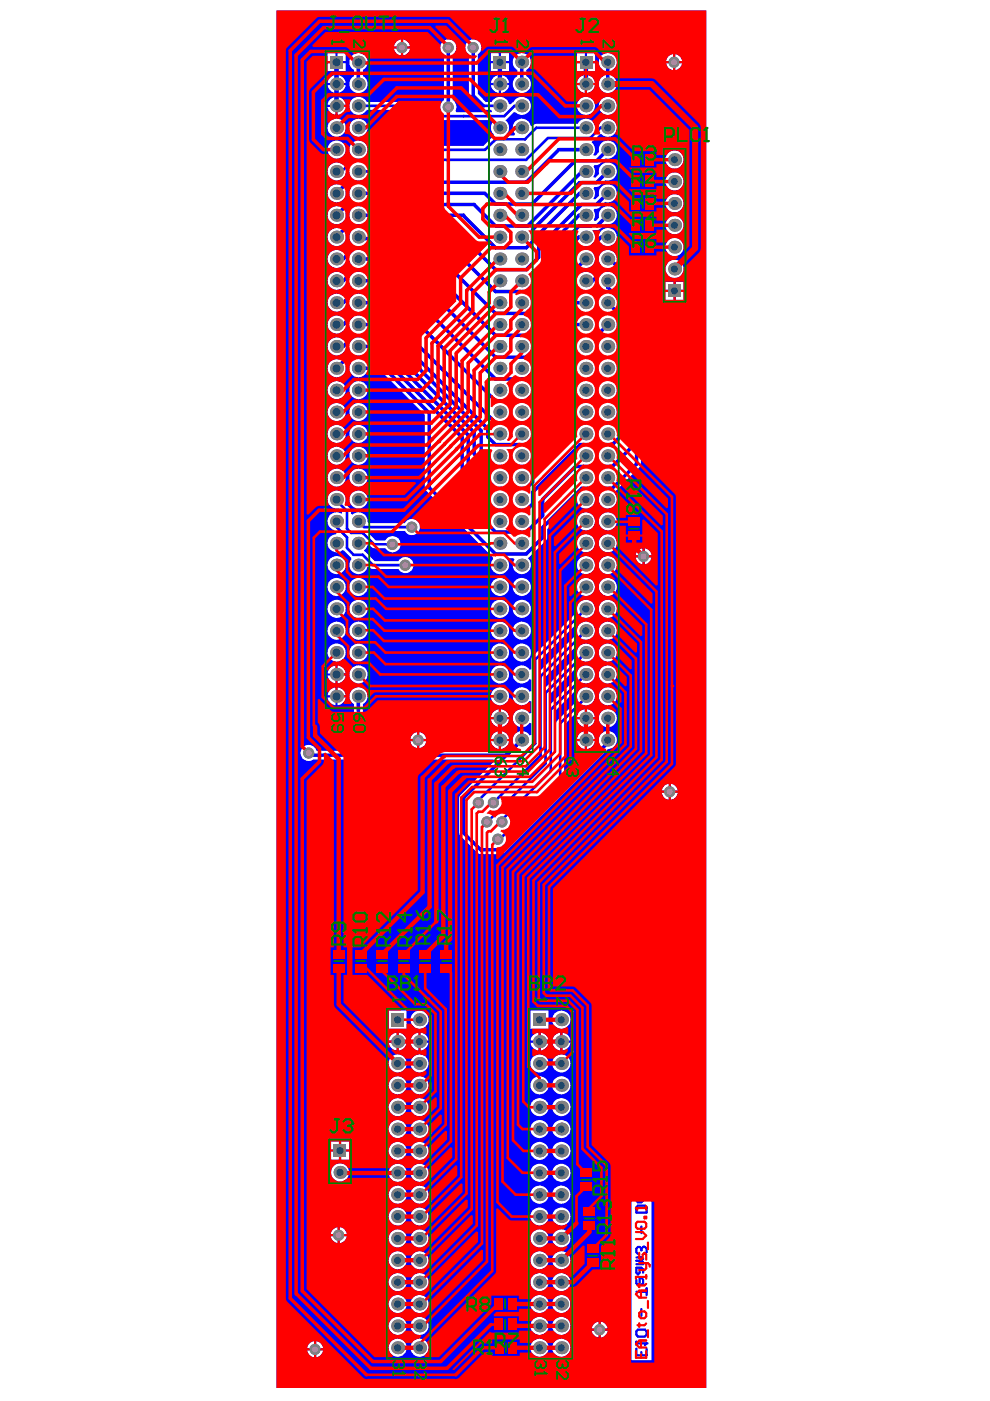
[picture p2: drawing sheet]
<svg xmlns="http://www.w3.org/2000/svg" width="210mm" height="297mm" viewBox="0 0 210 297" stroke-linecap="round" stroke-linejoin="round" font-family="sans-serif">
<g fill="none" stroke="#008000" stroke-width=".21">
<path d="M133.7 32.4h5.1v2.8h-5.1zM133.7 37h5.1v2.7h-5.1zM135.3 38.4h1.9M135.3 33.8h1.9M136.3 32.9v1.8M136.3 37.5v1.8M133.7 41.7h5.1v2.8h-5.1zM133.7 46.3h5.1v2.8h-5.1zM133.7 51.1h5.1v2.7h-5.1zM135.3 52.4h1.9M135.3 47.7h1.9M135.3 43.1h1.9"/>
<path d="M136.3 42.2v1.8M136.3 46.7v1.9M136.3 51.5v1.8M133.1 109.6h2.7v5.1h-2.7zM133.5 112.1h1.8M134.5 111.2v1.8M70.5 201.2h2.7v5.1h-2.7zM70.9 203.8h1.8M71.8 202.8v1.9M75.1 201.2h2.7v5.1h-2.7zM75.6 203.8h1.8M76.5 202.8v1.9"/>
<path d="M79.7 201.2h2.7v5.1h-2.7zM80.1 203.8h1.9M81 202.8v1.9M84.2 201.2h2.8v5.1h-2.8zM84.7 203.8h1.8M85.6 202.8v1.9M88.8 201.2h2.7v5.1h-2.7zM89.2 203.8h1.9M90.1 202.8v1.9M93.3 201.2h2.8v5.1h-2.8zM93.8 203.8h1.8M94.7 202.8v1.9"/>
<path d="M122.9 247.6h2.7v5.1h-2.7zM123.3 250.1h1.9M123.6 255.8h2.7v5.1h-2.7zM124 258.3h1.9M124.2 249.2v1.9M125 257.5v1.8M104.5 275.1h5.1v2.7h-5.1zM104.5 279.4h5.1v2.8h-5.1zM106.2 276.4h1.8M107.1 275.5v1.9M107.1 279.9v1.8M124.3 263.6h2.8v5.2h-2.8z"/>
<path d="M124.8 266.2h1.8M125.7 265.3v1.8M104.7 284.4h5.1v2.7h-5.1zM106.2 280.8h1.8M106.4 285.7h1.8M107.3 284.8v1.9"/>
</g>
<g fill="none" stroke="#800080" stroke-width=".21">
<path d="M134.3 32.5h3.9v2.6h-3.9zM134.3 37.1h3.9v2.5h-3.9zM134.3 41.8h3.9v2.6h-3.9zM134.3 46.4h3.9v2.6h-3.9zM134.3 51.1h3.9v2.6h-3.9zM133.2 110.1h2.5v4h-2.5zM70.6 201.8h2.5v3.9h-2.5zM75.2 201.8h2.5v3.9h-2.5zM79.8 201.8h2.5v3.9h-2.5zM84.3 201.8h2.6v3.9h-2.6zM88.9 201.8h2.5v3.9h-2.5zM93.4 201.8h2.6v3.9h-2.6z"/>
<path d="M123 248.2h2.5v3.9h-2.5zM123.7 256.4h2.6v3.9h-2.6zM105.2 275.1h3.8v2.6h-3.8zM105.2 279.5h3.8v2.6h-3.8zM124.4 264.2h2.6v4h-2.6zM105.3 284.4h3.9v2.6h-3.9z"/>
</g>
<path d="M58.6 2.2h91.1v292.1h-91.1zM85.5 8.4v1.4h1.4a1.72 1.72 0 0 0-1.4-1.4zM84 8.9l-.5 .9h1.5v-1.4zM85.5 10.3v1.4a1.61 1.61 0 0 0 1.4-1.4zM83.5 10.3a1.6 1.6 0 0 0 1.5 1.4v-1.4zM143.2 11.5v1.4h1.4a1.72 1.72 0 0 0-1.4-1.4zM141.7 12l-.5 .9h1.5v-1.4zM124.5 11.3v1.6h1.7v-1.6zM122.3 11.3v1.6h1.7v-1.6zM106.2 11.3v1.6h1.7v-1.6zM104.1 11.3v1.6h1.7v-1.6zM71.6 11.3v1.6h1.7v-1.6zM69.5 11.3v1.6h1.6v-1.6zM143.2 13.4v1.4a1.61 1.61 0 0 0 1.4-1.4zM141.2 13.4l.1 .2a1.56 1.56 0 0 0 1.4 1.2v-1.4zM124.5 13.4v1.7h1.7v-1.7zM122.3 13.4v1.7h1.7v-1.7zM106.2 13.4v1.7h1.7v-1.7zM104.1 13.4v1.7h1.7v-1.7zM71.6 13.4v1.7h1.7v-1.7zM69.5 13.4v1.7h1.6v-1.7zM124.5 15.9v1.7h1.6a1.75 1.75 0 0 0-1.6-1.7zM122.9 16.4l-.3 .4-.3 .8h1.7v-1.7zM106.2 15.9v1.7h1.7a1.84 1.84 0 0 0-1.7-1.7zM104.6 16.4l-.3 .4-.2 .8h1.7v-1.7zM71.6 15.9v1.7h1.7a1.84 1.84 0 0 0-1.7-1.7zM70 16.4l-.3 .4-.2 .8h1.6v-1.7zM124.5 18v1.7a1.85 1.85 0 0 0 1.6-1.7zM122.3 18a1.97 1.97 0 0 0 1.7 1.7v-1.7zM106.2 18v1.7a1.95 1.95 0 0 0 1.7-1.7zM104.1 18a1.97 1.97 0 0 0 1.7 1.7v-1.7zM71.6 18v1.7a1.95 1.95 0 0 0 1.7-1.7zM69.5 18a1.97 1.97 0 0 0 1.6 1.7v-1.7zM127.5 11.8a1.92 1.92 0 0 0 .4 3v1.3a1.95 1.95 0 0 0-.5 2.9 1.95 1.95 0 0 0 3 0 1.95 1.95 0 0 0-.6-2.9v-1.3a1.92 1.92 0 0 0 .6-2.8 1.92 1.92 0 0 0-2.9-.2zM109.3 11.8a1.96 1.96 0 0 0 .4 3v1.3a1.95 1.95 0 0 0-.6 3 1.95 1.95 0 0 0 3 0 1.95 1.95 0 0 0-.5-3v-1.3a1.94 1.94 0 0 0 .6-2.8 1.94 1.94 0 0 0-2.9-.2zM74.6 11.8a1.96 1.96 0 0 0 .5 3v1.3a1.95 1.95 0 0 0-.6 3 1.95 1.95 0 0 0 3 0 1.95 1.95 0 0 0-.5-3v-1.3a1.94 1.94 0 0 0 .6-2.8 1.94 1.94 0 0 0-3-.2zM71.6 20.5v1.7h1.7a1.84 1.84 0 0 0-1.7-1.7zM70 21.1l-.3 .4-.2 .7h1.6v-1.7zM74.6 21.1a1.94 1.94 0 0 0 .3 2.9 1.94 1.94 0 0 0 2.8-.7h10.7l2.3 2.2h13.7l.2 .3-.3 .3a1.89 1.89 0 0 0 .4 2.4l-.1 .3-2.1 2.1h-20.4l-.6 .3-1.8 1.9h-1.9l-.1-.4a1.93 1.93 0 0 0-1.8-2.9 1.93 1.93 0 0 0-1.4 3.1l-.1 .4-1.7 1.7-.4-.3a1.93 1.93 0 0 0-2.7 .9 1.93 1.93 0 0 0 1.2 2.6 1.93 1.93 0 0 0 2.4-1.5l.5-.4 .4 .1 .3 1-.2 .3h-.8l-1.5 1.4a1.92 1.92 0 0 0-2.4 1.7 1.92 1.92 0 0 0 2.1 2.1 1.92 1.92 0 0 0 1.6-2.5l.8-.7h.4l.1 .2-.2 .1a1.98 1.98 0 0 0 .2 2.1l-.2 .3-1 .1-.3 .2-1.1 1.1a1.92 1.92 0 0 0-2.4 1.6 1.92 1.92 0 0 0 2 2.1 1.92 1.92 0 0 0 1.7-2.4l.7-.7h.4v.3a2.08 2.08 0 0 0 .1 2l-.2 .3h-.8l-.3 .3-1.2 1.1a1.92 1.92 0 0 0-2.4 1.7 1.92 1.92 0 0 0 2 2.1 1.92 1.92 0 0 0 1.7-2.5l.8-.7h.4l.1 .2-.2 .1a2.02 2.02 0 0 0 .2 2.2v.4l-1.8 1.6a1.95 1.95 0 0 0-2.9 .2 1.95 1.95 0 0 0 .6 2.9 1.95 1.95 0 0 0 2.8-.9l.6-.5 .3 .1 .4 .9v.3l-1.8 1.6a1.95 1.95 0 0 0-2.9 .3 1.95 1.95 0 0 0 .6 2.8 1.95 1.95 0 0 0 2.8-.8l.6-.5 .3 .1 .4 .8v.4l-1.8 1.6a1.95 1.95 0 0 0-2.9 .2 1.95 1.95 0 0 0 .6 2.9 1.95 1.95 0 0 0 2.8-.9l.6-.5 .3 .1 .4 .8v.4l-1.8 1.6a1.95 1.95 0 0 0-2.9 .2 1.95 1.95 0 0 0 .6 2.9 1.95 1.95 0 0 0 2.8-.9l.6-.5 .3 .1 .4 .9v.3l-1.8 1.7a1.95 1.95 0 0 0-2.9 .2 1.95 1.95 0 0 0 .6 2.8 1.95 1.95 0 0 0 2.8-.8l.6-.5 .3 .1 .3 .5-.2 .3-.8 .1-.3 .2-1.2 1.2a1.92 1.92 0 0 0-2.4 1.7 1.92 1.92 0 0 0 2.1 2.1 1.92 1.92 0 0 0 1.6-2.5l.8-.8 .4 .1-.1 .3a1.94 1.94 0 0 0 .8 2.7 1.94 1.94 0 0 0 2.6-.8h3.4l9 8.9v15.8l14.4 14.5v.4a1.95 1.95 0 0 0 .3 2.7 1.95 1.95 0 0 0 2.7-.2 1.95 1.95 0 0 0-.1-2.7h1.5l.2 .3a1.93 1.93 0 0 0 .4 2.7 1.93 1.93 0 0 0 2.6-.3 1.93 1.93 0 0 0-.2-2.7l3.9-3.8 .2-.7v-1.7l6-6 .4 .1a1.94 1.94 0 0 0 2.8 1.3 1.94 1.94 0 0 0 .4-3.1h1.5l.2 .3a1.94 1.94 0 0 0 .4 2.6 1.94 1.94 0 0 0 2.7-.3 1.94 1.94 0 0 0-.2-2.7l5.4-5.4 .3-.6v-37.8l-.3-.6-4.8-4.9v-.2a1.92 1.92 0 0 0-2.6-1.8 1.92 1.92 0 0 0-.8 3.1v.3l-1.8 1.6a1.9 1.9 0 0 0-2.4-.2l-.3-.2v-.2l.8-.7 .5 .1a1.98 1.98 0 0 0 1.8-1.3 1.98 1.98 0 0 0-.5-2.2l1.9-1.8a1.95 1.95 0 0 0 2.9-.1 1.95 1.95 0 0 0-.4-2.9 1.95 1.95 0 0 0-2.8 .8l-.6 .5-.4-.1-.5-.9 1.4-.2 1.3-1.2 .6 .1a1.95 1.95 0 0 0 1.9-2.1 1.95 1.95 0 0 0-2.2-1.8 1.95 1.95 0 0 0-1.6 2.4l-.6 .7h-.4l-.1-.2 .2-.5a1.87 1.87 0 0 0-.3-1.5l.2-.3 .8-.1 .3-.2 1.2-1.2a1.94 1.94 0 0 0 2.5-1.6 1.94 1.94 0 0 0-2.1-2.2 1.94 1.94 0 0 0-1.7 2.5l-.8 .7h-.4l.1-.2a1.8 1.8 0 0 0-.1-2l.2-.4h.5l.7-.2 1.1-1.2 .6 .1a1.95 1.95 0 0 0 1.9-2.1 1.95 1.95 0 0 0-2.2-1.8 1.95 1.95 0 0 0-1.6 2.5l-.7 .8-.4-.1v-.3a1.8 1.8 0 0 0-.1-2l.2-.3h.5l.7-.3 1.1-1.1 .6 .1a1.95 1.95 0 0 0 1.9-2.1 1.95 1.95 0 0 0-2.2-1.8 1.95 1.95 0 0 0-1.6 2.4l-.7 .8h-.4v-.3a2 2 0 0 0-.5-2.5l1.8-1.8h.3a1.91 1.91 0 0 0 2.9-.1 1.91 1.91 0 0 0-.5-2.8 1.91 1.91 0 0 0-2.8 .8l-.6 .5-.4-.1a1.93 1.93 0 0 0-1.6-1.5 1.93 1.93 0 0 0-2 1.1h-8.8h-.3l-.6 .5-.3-.2a1.93 1.93 0 0 0-2.8-1.2 1.93 1.93 0 0 0-.5 3l-.2 .3h-1.4l-.2-.3 .3-.3a1.93 1.93 0 0 0-.5-2.5l1.7-1.8h.4a1.93 1.93 0 0 0 2.9-.1 1.93 1.93 0 0 0-.5-2.9 1.93 1.93 0 0 0-2.8 .9l-.7 .4-.3-.1a1.93 1.93 0 0 0-1.7-1.5 1.93 1.93 0 0 0-1.9 1.1h-1.3l-1.7-1.7v-8.4l.3-.2a1.72 1.72 0 0 0-.1-2.5 1.72 1.72 0 0 0-2.5 .2 1.72 1.72 0 0 0 .4 2.5l.1 9.1 2.6 2.7h2l.2 .3-.1 .2h-7.4l-.2-.3a1.71 1.71 0 0 0-.6-2.3v-9.7l.3-.2a1.72 1.72 0 0 0-.1-2.5 1.72 1.72 0 0 0-2.5 .2 1.72 1.72 0 0 0 .4 2.5v9.7l-.2 .2a1.69 1.69 0 0 0-.3 2.1l-.2 .3h-2.1l-1.9-2-.6-.2h-11.1a1.97 1.97 0 0 0-3.1-.5zM71.6 22.7v1.6a1.95 1.95 0 0 0 1.7-1.6zM69.5 22.7a1.97 1.97 0 0 0 1.6 1.6v-1.6zM126.9 22.4a1.95 1.95 0 0 0 3.9 0 1.95 1.95 0 0 0-3.9 0zM122.3 22.4a1.95 1.95 0 0 0 3.9 0 1.95 1.95 0 0 0-3.9 0zM74.1 27.1a1.95 1.95 0 0 0 3.9 0 1.95 1.95 0 0 0-3.9 0zM69.4 27.1a1.95 1.95 0 0 0 3.9 0 1.95 1.95 0 0 0-3.9 0zM69.4 31.7a1.95 1.95 0 0 0 3.9 0 1.95 1.95 0 0 0-3.9 0zM141.1 33.8a1.92 1.92 0 0 0 3.8 0 1.92 1.92 0 0 0-3.8 0zM141.1 38.5a1.92 1.92 0 0 0 3.8 0 1.92 1.92 0 0 0-3.8 0zM141.1 43.1a1.92 1.92 0 0 0 3.8 0 1.92 1.92 0 0 0-3.8 0zM141.1 47.7a1.92 1.92 0 0 0 3.8 0 1.92 1.92 0 0 0-3.8 0zM141.1 52.4a1.92 1.92 0 0 0 3.8 0 1.92 1.92 0 0 0-3.8 0zM141.1 57a1.92 1.92 0 0 0 3.8 0 1.92 1.92 0 0 0-3.8 0zM143.3 59.7v1.7h1.6v-1.7zM141.1 59.7v1.7h1.7v-1.7zM143.3 61.9v1.7h1.6v-1.7zM141.1 61.9v1.7h1.7v-1.7zM74.1 82.7a1.95 1.95 0 0 0 3.9 0 1.95 1.95 0 0 0-3.9 0zM69.4 82.7a1.95 1.95 0 0 0 3.9 0 1.95 1.95 0 0 0-3.9 0zM74.1 87.4a1.95 1.95 0 0 0 3.9 0 1.95 1.95 0 0 0-3.9 0zM69.4 87.4a1.95 1.95 0 0 0 3.9 0 1.95 1.95 0 0 0-3.9 0zM74.1 92a1.95 1.95 0 0 0 3.9 0 1.95 1.95 0 0 0-3.9 0zM69.4 92a1.95 1.95 0 0 0 3.9 0 1.95 1.95 0 0 0-3.9 0zM74.1 96.6a1.95 1.95 0 0 0 3.9 0 1.95 1.95 0 0 0-3.9 0zM69.4 96.6a1.95 1.95 0 0 0 3.9 0 1.95 1.95 0 0 0-3.9 0zM74.1 101.3a1.95 1.95 0 0 0 3.9 0 1.95 1.95 0 0 0-3.9 0zM69.4 101.3a1.95 1.95 0 0 0 3.9 0 1.95 1.95 0 0 0-3.9 0zM74.1 105.9a1.95 1.95 0 0 0 3.9 0 1.95 1.95 0 0 0-3.9 0zM70 104.5a1.92 1.92 0 0 0-.3 2.3 1.92 1.92 0 0 0 2.1 1l.8 .7-.1 .4a1.96 1.96 0 0 0-2.9 .8 1.96 1.96 0 0 0 1.2 2.7l.6 .5-.1 .4a1.91 1.91 0 0 0-1.7 2.6 1.91 1.91 0 0 0 3 .8l.3 .1 1.6 1.4v.4a1.92 1.92 0 0 0 .7 2.9 1.92 1.92 0 0 0 2.7-1.3l.3-.1 .6 .5h.3h5.4a1.73 1.73 0 0 0 2.6 .5 1.73 1.73 0 0 0 0-2.6 1.73 1.73 0 0 0-2.6 .5h-5l-2.3-2.3 .5-.6 .2-.5 .3-.1 1.1 .7h2.4a1.71 1.71 0 0 0 2.6 .5 1.71 1.71 0 0 0 0-2.6 1.71 1.71 0 0 0-2.6 .5h-2.1l-1.6-1.7 .2-.3h7.6a1.71 1.71 0 0 0 2.6 .5 1.71 1.71 0 0 0 0-2.7 1.71 1.71 0 0 0-2.6 .5h-7.6l-.3-.3a1.92 1.92 0 0 0-1.1-1.8 1.92 1.92 0 0 0-2.1 .3l-.3-.2v-.5l-.3-.6-1-1.1a1.92 1.92 0 0 0-.6-2.4 1.92 1.92 0 0 0-2.5 .2zM126.9 110.5a1.95 1.95 0 0 0 3.9 0 1.95 1.95 0 0 0-3.9 0zM122.3 110.5a1.95 1.95 0 0 0 3.9 0 1.95 1.95 0 0 0-3.9 0zM126.9 115.2a1.95 1.95 0 0 0 3.9 0 1.95 1.95 0 0 0-3.9 0zM122.3 115.2a1.95 1.95 0 0 0 3.9 0 1.95 1.95 0 0 0-3.9 0zM136.7 116.2v1.5h1.4a1.6 1.6 0 0 0-1.4-1.5zM135.2 116.7l-.4 1h1.4v-1.5zM136.7 118.2v1.4a1.61 1.61 0 0 0 1.4-1.4zM134.8 118.2a1.61 1.61 0 0 0 1.4 1.4v-1.4zM126.9 119.8a1.95 1.95 0 0 0 3.9 0 1.95 1.95 0 0 0-3.9 0zM122.3 119.8a1.95 1.95 0 0 0 3.9 0 1.95 1.95 0 0 0-3.9 0zM69.4 119.8a1.95 1.95 0 0 0 3.9 0 1.95 1.95 0 0 0-3.9 0zM126.9 124.4a1.95 1.95 0 0 0 3.9 0 1.95 1.95 0 0 0-3.9 0zM122.3 124.4a1.95 1.95 0 0 0 3.9 0 1.95 1.95 0 0 0-3.9 0zM108.7 124.5a1.95 1.95 0 0 0 3.9 0 1.95 1.95 0 0 0-3.9 0zM104.1 124.5a1.95 1.95 0 0 0 3.9 0 1.95 1.95 0 0 0-3.9 0zM74.1 124.5a1.95 1.95 0 0 0 3.9 0 1.95 1.95 0 0 0-3.9 0zM69.4 124.5a1.95 1.95 0 0 0 3.9 0 1.95 1.95 0 0 0-3.9 0zM126.9 129.1a1.95 1.95 0 0 0 3.9 0 1.95 1.95 0 0 0-3.9 0zM74.6 146.2a1.96 1.96 0 0 0 .5 3.1v9.9h-8a1.7 1.7 0 0 0-2.3-1.1 1.7 1.7 0 0 0-.8 2.4 1.7 1.7 0 0 0 2.4 .5h38.2l.2 .4-7.4 7.5-.1 7.7 .3 .6 3.9 3.9h4.7l.7-.3 22-22a1.94 1.94 0 0 0 1.9-2.2 1.94 1.94 0 0 0-2.6-1.5 1.94 1.94 0 0 0-1 2.8l-7.3 7.2-.3-.1v-11.3l2.8-2.8 .3 .2-.4 .9h1.7v-1.6l-.9 .3-.3-.2 1-1a1.93 1.93 0 0 0 2.4-1.9 1.93 1.93 0 0 0-2.3-1.9 1.93 1.93 0 0 0-1.4 2.7l-4.3 4.4-.2 .4-.4-.1v-2.3l6-6a1.93 1.93 0 0 0 2.6-1.6 1.93 1.93 0 0 0-2.2-2.1 1.93 1.93 0 0 0-1.6 2.5l-5.6 5.6-.3-.1v-1.8l7.1-7.1a1.93 1.93 0 0 0 2.6-1.7 1.93 1.93 0 0 0-2.2-2.1 1.93 1.93 0 0 0-1.6 2.6l-6.6 6.7-.4-.2v-1.8l8.2-8.2a1.93 1.93 0 0 0 2.6-1.6 1.93 1.93 0 0 0-2.2-2.1 1.93 1.93 0 0 0-1.6 2.5l-7.8 7.8-.3-.1v-1.8l9.3-9.3a1.93 1.93 0 0 0 2.6-1.6 1.93 1.93 0 0 0-2.2-2.2 1.93 1.93 0 0 0-1.6 2.6l-9.5 9.5-.2 .6v2.1l-.4 .1a1.92 1.92 0 0 0-2.9-.5 1.92 1.92 0 0 0 0 3 1.92 1.92 0 0 0 2.9-.5l.4 .1v2.4l-.4 .2a1.92 1.92 0 0 0-2.9-.5 1.92 1.92 0 0 0 0 2.9 1.92 1.92 0 0 0 2.9-.5l.4 .1v2.5l-.4 .1a1.92 1.92 0 0 0-2.9-.5 1.92 1.92 0 0 0 0 2.9 1.92 1.92 0 0 0 2.9-.5l.4 .2v2.4l-.4 .1a1.93 1.93 0 0 0-2.4-.8 1.93 1.93 0 0 0-1.1 2.3l-1.8 1.8h-.8l-.1-.4h-.2l-.1 .4h-28.8v-9.9a1.94 1.94 0 0 0 .6-2.9 1.94 1.94 0 0 0-3-.2zM108.7 129.1a1.95 1.95 0 0 0 3.9 0 1.95 1.95 0 0 0-3.9 0zM104.1 129.1a1.95 1.95 0 0 0 3.9 0 1.95 1.95 0 0 0-3.9 0zM74.1 129.1a1.95 1.95 0 0 0 3.9 0 1.95 1.95 0 0 0-3.9 0zM69.4 129.1a1.95 1.95 0 0 0 3.9 0 1.95 1.95 0 0 0-3.9 0zM126.9 133.7a1.95 1.95 0 0 0 3.9 0 1.95 1.95 0 0 0-3.9 0zM108.7 133.7a1.95 1.95 0 0 0 3.9 0 1.95 1.95 0 0 0-3.9 0zM104.1 133.7a1.95 1.95 0 0 0 3.9 0 1.95 1.95 0 0 0-3.9 0zM74.1 133.7a1.95 1.95 0 0 0 3.9 0 1.95 1.95 0 0 0-3.9 0zM69.4 133.7a1.95 1.95 0 0 0 3.9 0 1.95 1.95 0 0 0-3.9 0zM126.9 138.3a1.95 1.95 0 0 0 3.9 0 1.95 1.95 0 0 0-3.9 0zM108.7 138.4a1.95 1.95 0 0 0 3.9 0 1.95 1.95 0 0 0-3.9 0zM104.1 138.4a1.95 1.95 0 0 0 3.9 0 1.95 1.95 0 0 0-3.9 0zM74.1 138.4a1.95 1.95 0 0 0 3.9 0 1.95 1.95 0 0 0-3.9 0zM69.4 138.4a1.95 1.95 0 0 0 3.9 0 1.95 1.95 0 0 0-3.9 0zM71.6 141.1v1.7h1.7a1.84 1.84 0 0 0-1.7-1.7zM70 141.6l-.3 .4-.2 .8h1.6v-1.7zM71.6 143.2v1.7a1.95 1.95 0 0 0 1.7-1.7zM69.5 143.2a1.97 1.97 0 0 0 1.6 1.7v-1.7zM126.9 143a1.95 1.95 0 0 0 3.9 0 1.95 1.95 0 0 0-3.9 0zM104.1 143a1.95 1.95 0 0 0 3.9 0 1.95 1.95 0 0 0-3.9 0zM74.1 143a1.95 1.95 0 0 0 3.9 0 1.95 1.95 0 0 0-3.9 0zM71.6 145.7v1.7h1.7a1.84 1.84 0 0 0-1.7-1.7zM70 146.2l-.3 .5-.2 .7h1.6v-1.7zM71.6 147.9v1.6a1.95 1.95 0 0 0 1.7-1.6zM69.5 147.9a1.97 1.97 0 0 0 1.6 1.6v-1.6zM126.9 147.6a1.95 1.95 0 0 0 3.9 0 1.95 1.95 0 0 0-3.9 0zM104.1 147.6a1.95 1.95 0 0 0 3.9 0 1.95 1.95 0 0 0-3.9 0zM124.5 150.4v1.6h1.6a1.75 1.75 0 0 0-1.6-1.6zM106.2 150.4v1.6h1.7a1.84 1.84 0 0 0-1.7-1.6zM104.6 150.9l-.3 .4-.2 .7h1.7v-1.6zM106.2 152.5v1.7a1.95 1.95 0 0 0 1.7-1.7zM104.1 152.5a1.97 1.97 0 0 0 1.7 1.7v-1.7zM124.5 152.5v1.7a1.85 1.85 0 0 0 1.6-1.7zM122.3 152.5a1.97 1.97 0 0 0 1.7 1.7v-1.7zM126.9 152.3a1.95 1.95 0 0 0 3.9 0 1.95 1.95 0 0 0-3.9 0zM124.5 155v1.7h1.6a1.75 1.75 0 0 0-1.6-1.7zM122.9 155.5l-.3 .4-.3 .8h1.7v-1.7zM106.2 155v1.7h1.7a1.84 1.84 0 0 0-1.7-1.7zM104.6 155.5l-.3 .4-.2 .8h1.7v-1.7zM88.9 155.2v1.5h1.5a1.6 1.6 0 0 0-1.5-1.5zM87.5 155.7l-.5 1h1.4v-1.5zM88.9 157.1v1.5h.2a1.56 1.56 0 0 0 1.3-1.5zM87 157.1a1.6 1.6 0 0 0 1.4 1.5v-1.5zM106.2 157.1v1.7a1.95 1.95 0 0 0 1.7-1.7zM104.1 157.1a1.97 1.97 0 0 0 1.7 1.7v-1.7zM124.5 157.1v1.7a1.85 1.85 0 0 0 1.6-1.7zM122.3 157.1a1.97 1.97 0 0 0 1.7 1.7v-1.7zM142.2 166.2v1.4h1.5v-.2a1.7 1.7 0 0 0-1.5-1.2zM140.8 166.6l-.5 1h1.5v-1.4l-.7 .2zM142.2 168.1v1.5a1.7 1.7 0 0 0 1.5-1.5zM140.3 168.1a1.6 1.6 0 0 0 1.5 1.5v-1.5zM112.5 214.3v3.8h3.8v-3.8zM82.4 214.3v3.8h3.8v-3.8zM117.1 216.2a1.95 1.95 0 0 0 3.9 0 1.95 1.95 0 0 0-3.9 0zM87 216.2a1.95 1.95 0 0 0 3.9 0 1.95 1.95 0 0 0-3.9 0zM119.3 218.9v1.7h1.6a1.85 1.85 0 0 0-1.6-1.7zM117.7 219.4l-.4 .5-.2 .7h1.7v-1.7zM114.6 218.9v1.7h1.7a1.85 1.85 0 0 0-1.7-1.7zM113 219.4l-.3 .5-.2 .7h1.7v-1.7zM89.2 218.9v1.7h1.6a1.85 1.85 0 0 0-1.6-1.7zM87.6 219.4l-.3 .5-.3 .7h1.7v-1.7zM84.5 218.9v1.7h1.7a1.85 1.85 0 0 0-1.7-1.7zM83 219.4l-.4 .5-.2 .7h1.7v-1.7zM119.3 221.1v1.6a1.97 1.97 0 0 0 1.6-1.6zM117.1 221.1a1.85 1.85 0 0 0 1.7 1.6v-1.6zM114.6 221.1v1.6a1.97 1.97 0 0 0 1.7-1.6zM112.5 221.1a1.85 1.85 0 0 0 1.7 1.6v-1.6zM89.2 221.1v1.6a1.97 1.97 0 0 0 1.6-1.6zM87 221.1a1.97 1.97 0 0 0 1.7 1.6v-1.6zM84.5 221.1v1.6a1.97 1.97 0 0 0 1.7-1.6zM82.4 221.1a1.97 1.97 0 0 0 1.7 1.6v-1.6zM117.1 225.5a1.95 1.95 0 0 0 3.9 0 1.95 1.95 0 0 0-3.9 0zM112.4 225.5a1.95 1.95 0 0 0 3.9 0 1.95 1.95 0 0 0-3.9 0zM87 225.5a1.95 1.95 0 0 0 3.9 0 1.95 1.95 0 0 0-3.9 0zM82.4 225.5a1.95 1.95 0 0 0 3.9 0 1.95 1.95 0 0 0-3.9 0zM117.1 230.1a1.95 1.95 0 0 0 3.9 0 1.95 1.95 0 0 0-3.9 0zM112.4 230.1a1.95 1.95 0 0 0 3.9 0 1.95 1.95 0 0 0-3.9 0zM87 230.1a1.95 1.95 0 0 0 3.9 0 1.95 1.95 0 0 0-3.9 0zM82.4 230.1a1.95 1.95 0 0 0 3.9 0 1.95 1.95 0 0 0-3.9 0zM117.1 234.7a1.95 1.95 0 0 0 3.9 0 1.95 1.95 0 0 0-3.9 0zM112.4 234.7a1.95 1.95 0 0 0 3.9 0 1.95 1.95 0 0 0-3.9 0zM87 234.7a1.95 1.95 0 0 0 3.9 0 1.95 1.95 0 0 0-3.9 0zM82.4 234.7a1.95 1.95 0 0 0 3.9 0 1.95 1.95 0 0 0-3.9 0zM117.1 239.4a1.95 1.95 0 0 0 3.9 0 1.95 1.95 0 0 0-3.9 0zM112.4 239.4a1.95 1.95 0 0 0 3.9 0 1.95 1.95 0 0 0-3.9 0zM87 239.4a1.95 1.95 0 0 0 3.9 0 1.95 1.95 0 0 0-3.9 0zM82.4 239.4a1.95 1.95 0 0 0 3.9 0 1.95 1.95 0 0 0-3.9 0zM72.3 242v1.7h1.7v-1.7zM70.2 242v1.7h1.7v-1.7zM72.3 244.2v1.7h1.7v-1.7zM70.2 244.2v1.7h1.7v-1.7zM117.1 244a1.95 1.95 0 0 0 3.9 0 1.95 1.95 0 0 0-3.9 0zM112.4 244a1.95 1.95 0 0 0 3.9 0 1.95 1.95 0 0 0-3.9 0zM87 244a1.95 1.95 0 0 0 3.9 0 1.95 1.95 0 0 0-3.9 0zM82.4 244a1.95 1.95 0 0 0 3.9 0 1.95 1.95 0 0 0-3.9 0zM70.2 248.6a1.92 1.92 0 0 0 3.8 0 1.92 1.92 0 0 0-3.8 0zM117.1 248.7a1.95 1.95 0 0 0 3.9 0 1.95 1.95 0 0 0-3.9 0zM112.4 248.7a1.95 1.95 0 0 0 3.9 0 1.95 1.95 0 0 0-3.9 0zM87 248.6a1.95 1.95 0 0 0 3.9 0 1.95 1.95 0 0 0-3.9 0zM82.4 248.6a1.95 1.95 0 0 0 3.9 0 1.95 1.95 0 0 0-3.9 0zM117.1 253.3a1.95 1.95 0 0 0 3.9 0 1.95 1.95 0 0 0-3.9 0zM112.4 253.3a1.95 1.95 0 0 0 3.9 0 1.95 1.95 0 0 0-3.9 0zM87 253.3a1.95 1.95 0 0 0 3.9 0 1.95 1.95 0 0 0-3.9 0zM82.4 253.3a1.95 1.95 0 0 0 3.9 0 1.95 1.95 0 0 0-3.9 0zM117.1 257.9a1.95 1.95 0 0 0 3.9 0 1.95 1.95 0 0 0-3.9 0zM112.4 257.9a1.95 1.95 0 0 0 3.9 0 1.95 1.95 0 0 0-3.9 0zM87 257.9a1.95 1.95 0 0 0 3.9 0 1.95 1.95 0 0 0-3.9 0zM82.4 257.9a1.95 1.95 0 0 0 3.9 0 1.95 1.95 0 0 0-3.9 0zM72 260.2v1.4h1.5a1.6 1.6 0 0 0-1.5-1.4zM70.6 260.7l-.3 .3-.2 .6h1.5v-1.4zM72 262.1v1.5a1.7 1.7 0 0 0 1.5-1.5zM70.1 262.1a1.72 1.72 0 0 0 1.5 1.5v-1.5zM117.1 262.6a1.95 1.95 0 0 0 3.9 0 1.95 1.95 0 0 0-3.9 0zM112.4 262.6a1.95 1.95 0 0 0 3.9 0 1.95 1.95 0 0 0-3.9 0zM87 262.6a1.95 1.95 0 0 0 3.9 0 1.95 1.95 0 0 0-3.9 0zM82.4 262.6a1.95 1.95 0 0 0 3.9 0 1.95 1.95 0 0 0-3.9 0zM117.1 267.2a1.95 1.95 0 0 0 3.9 0 1.95 1.95 0 0 0-3.9 0zM112.4 267.2a1.95 1.95 0 0 0 3.9 0 1.95 1.95 0 0 0-3.9 0zM87 267.2a1.95 1.95 0 0 0 3.9 0 1.95 1.95 0 0 0-3.9 0zM82.4 267.2a1.95 1.95 0 0 0 3.9 0 1.95 1.95 0 0 0-3.9 0zM117.1 271.8a1.95 1.95 0 0 0 3.9 0 1.95 1.95 0 0 0-3.9 0zM112.4 271.8a1.95 1.95 0 0 0 3.9 0 1.95 1.95 0 0 0-3.9 0zM87 271.8a1.95 1.95 0 0 0 3.9 0 1.95 1.95 0 0 0-3.9 0zM82.4 271.8a1.95 1.95 0 0 0 3.9 0 1.95 1.95 0 0 0-3.9 0zM117.1 276.5a1.95 1.95 0 0 0 3.9 0 1.95 1.95 0 0 0-3.9 0zM112.4 276.5a1.95 1.95 0 0 0 3.9 0 1.95 1.95 0 0 0-3.9 0zM87 276.5a1.95 1.95 0 0 0 3.9 0 1.95 1.95 0 0 0-3.9 0zM82.4 276.5a1.95 1.95 0 0 0 3.9 0 1.95 1.95 0 0 0-3.9 0zM127.4 280.2v1.5h1.5l-.1-.2a1.7 1.7 0 0 0-1.4-1.3zM125.9 280.7l-.4 1h1.4v-1.5zM117.1 281.1a1.95 1.95 0 0 0 3.9 0 1.95 1.95 0 0 0-3.9 0zM112.4 281.1a1.95 1.95 0 0 0 3.9 0 1.95 1.95 0 0 0-3.9 0zM87 281.1a1.95 1.95 0 0 0 3.9 0 1.95 1.95 0 0 0-3.9 0zM82.4 281.1a1.95 1.95 0 0 0 3.9 0 1.95 1.95 0 0 0-3.9 0zM127.4 282.1v1.5a1.84 1.84 0 0 0 1.5-1.5zM125.5 282.1a1.72 1.72 0 0 0 1.4 1.5v-1.5zM67 284.4v1.4h1.5a1.7 1.7 0 0 0-1.5-1.4zM65.6 284.8l-.5 1h1.5v-1.4zM117.1 285.7a1.95 1.95 0 0 0 3.9 0 1.95 1.95 0 0 0-3.9 0zM112.4 285.7a1.95 1.95 0 0 0 3.9 0 1.95 1.95 0 0 0-3.9 0zM87 285.7a1.95 1.95 0 0 0 3.9 0 1.95 1.95 0 0 0-3.9 0zM82.4 285.7a1.95 1.95 0 0 0 3.9 0 1.95 1.95 0 0 0-3.9 0zM67 286.3v1.4a1.72 1.72 0 0 0 1.5-1.4zM65.1 286.3a1.61 1.61 0 0 0 1.5 1.4v-1.4zM133.9 244v44.4h4.2v-44.4z" fill="#00f"/>
<path d="M71.4 105.9v.2M73.6 112.1l.9 .9" fill="none" stroke="#00f" stroke-width=".56"/>
<path d="M73.8 75.7h1.3M76 160.1h-.1" fill="none" stroke="#00f" stroke-width=".74"/>
<circle cx="80.1" cy="71.2" r=".37" fill="#00f"/>
<path d="M98.3 45.6v.2M80.1 71.2h.1" fill="none" stroke="#00f" stroke-width=".74"/>
<path d="M88.8 22.4l2.2 2.2" fill="none" stroke="#00f" stroke-width=".56"/>
<circle cx="98.2" cy="24.6" r=".28" fill="#00f"/>
<path d="M109.1 22.4l-2.2 2.2M105.8 50.3h.2M103.3 174.2h.1M105.6 177.9h.4" fill="none" stroke="#00f" stroke-width=".56"/>
<path d="M122.7 50.3h1.5M122.8 45.6h1.4M122.9 41h1.3M121.6 64.2h2.6M122 68.8h2.2M103.4 92.6l1.7 1.7M103.7 111.5l1.4 1.3M112.9 100.1v2.1M110.6 156.9h.1M107.4 160.1h.1" fill="none" stroke="#00f" stroke-width=".74"/>
<circle cx="126.5" cy="81.3" r=".37" fill="#00f"/>
<path d="M126.5 81.3v2.3" fill="none" stroke="#00f" stroke-width=".74"/>
<circle cx="126.5" cy="79" r=".37" fill="#00f"/>
<g fill="none" stroke="#00f" stroke-width=".56">
<path d="M76 22.4h12.8M91 24.6h15.9M102.5 22.4h3.5M109.1 22.4h1.5M124.2 27.1h-10.5l-2.4 2.4h-6.2l-2.3 2.3h-20.7l-2.1 2.1h-5.1l-2.4 2.5h-1.1M128.9 27.1h-1.6l-2.1 2.2h-9l-4.7 4.6h-29.5l-2.4 2.5h-3.6M71.4 110.5v1.2l2.2 2.2v2.3l1.4 1.4h1.9l2.2 2.2h6.8M71.4 106.1l2.2 2.3v3.7M74.5 113h2.4l2.4 2.4h3.9M76 110.5l1.2 1.2h10.1M124.2 129.1l-10.7 10.7v17.8l-11.6 11.6v.5l-.5 .5M124.2 133.7l-9.6 9.7v16.8l-9.7 9.7v.5"/>
<path d="M124.2 138.4l-8.5 8.5v15l-12.4 12.3M124.2 143l-7.4 7.5v13l-10.2 10.1M124.2 147.6v.3l-5.4 5.5v11.7l-12.8 12.8"/>
</g>
<path d="M71.4 13.2v9.2M106 13.2v4.6M124.2 13.2v4.6" fill="none" stroke="#00f" stroke-width=".93"/>
<g fill="none" stroke="#00f" stroke-width=".74">
<path d="M76 13.2v4.6M95 10.1l.1 13.1M100.3 10.1v10.2l2.2 2.1M110.6 13.2v4.6M128.9 13.2v4.6M124.2 36.4h-.8l-11.5 11.5h-6.8l-4.6-4.5h-26.8l-2.3 2.2M124.2 31.7h-5.7l-6.9 6.9h-37.9l-2.3 2.4M128.9 36.4l-2.4 2.3h-3.6l-10 10v2.5l-1.3 1.3h-6.5l-6.8-6.7M128.9 31.7l-2.4 2.4h-4.5l-9.2 9.2h-7.7l-2.3-2.3h-26.8M76 45.6h22.3M122.7 50.3l-3.3 3.3v5.8l-3.9 3.9v8.5l-3.9 3.9h-6.5l-18.5-18.4h-11.5l-2.3 2.2h-1.4M122.8 45.6l-5.9 6v6.7l-4 4v2.8l-1.3 1.3h-6.5l-13.8-13.8h-16.2l-2.3 2.3h-1.4"/>
<path d="M122.9 41l-8.7 8.7v4.8l-2.6 2.7h-6.5l-9.3-9.3h-22.1l-2.3 2.4M124.2 59.5h1.5l2.2-2.2h1.9l3.9 3.9v33.8l-3.9 3.9h-7.8l-6.9 7v3.4l-3.5 3.5h-6.5M124.2 54.9l-2.2 2.3v3.9l-3.8 3.7v13.6l-6.6 6.6h-6.5l-23.1-23.1h-6.9l-2.3 2.3h-1.4M128.9 41l-2.4 2.4h-3.2l-7.7 7.7v6.7l-4 4h-6.5l-11.2-11.2h-17.5l-.4-.3M128.9 59.5v1.4l3.5 3.6v27.2l-2.6 2.6h-6.8l-10.1 10.1v2.4l-1.3 1.4h-6.5l-5.8-5.8v-10.2l-18.8-18.8h-4.5M128.9 54.9h.4l5.7 5.7v37.8l-5.2 5.1h-6.5l-8.2 8.3v2.1l-3.5 3.5h-6.5l-14.1-14v-15.9l-9.5-9.4h-5.5M128.9 45.6l-2.3 2.3h-3.8l-4.7 4.7v6.3l-3.9 3.9v5.7l-2.6 2.6h-6.5l-16.2-16.2h-12.9M128.9 50.3h-1.4l-2.3 2.2h-2.5l-2 2.1v6l-3.7 3.7v10.7l-5.4 5.4h-6.5l-20.8-20.9h-8.3M71.4 68.8h1.4l2.3-2.3h4l24.3 24.4v1.7M73.8 75.7l-2.4 2.4M75.1 75.7h5.9l17 17v10.2l5.7 5.7v2.9M76 68.8h3.5l22.5 22.5v4.5l3.1 3.1h6.5l1.3-1.3v-2.9l9.8-9.7h2.5l1.3-1.4"/>
<path d="M76 64.2h3.6l25.5 25.4h6.5l7.9-7.9v-15.4l2.1-2.1M80.1 71.2h-5l-2.3 2.2h-1.4M80.1 71.2l20.4 20.5v4.5l3.2 3.2v2.8l1.4 1.3h6.5l1.3-1.3M122 68.8l-1.2 1.2v15.1l-9.2 9.2h-6.5M128.9 68.8l-2.4 2.4v10.1M128.9 64.2l2.2 2.2v21.9l-1.3 1.3h-6.5l-10.4 10.5M65.5 159.6l.4 .5h41.5M76 147.6v12.5M110.6 156.9l-12.3 12.3v7.4l3.6 3.6h4.3l22.7-22.7v-.6M110.6 156.9l-3.2 3.2"/>
</g>
<path d="M134.9 285.9v1.5h2.2v-1.5M134.9 284.4v.8M134.9 284.8h2.2M136 286.7v.7" fill="none" stroke="#00f" stroke-width=".46"/>
<circle cx="137.1" cy="284.8" r=".23" fill="#00f"/>
<path d="M134.9 271.3v.8l.3 .3h.8l.4-.3v-.8l-.4-.3h-.4v1.4M134.9 273.9h2.2M134.9 267.3h1.1M134.9 266.6h1.1l.4 .3-.4 .4M135.6 268.8v1l-.4 .4-.3-.4v-1h1.1l.4 .3v.7M136 277.5v1.5M136 267.3l.4 .4v.3h-1.5M136.4 264.4h.3l.4 .3v.8l-.4 .4M137.1 273.1v1.5M135.2 281.9h1.5l.4 .4v.7l-.4 .4h-1.5l-.3-.4v-.7zM137.1 284.8l-.4 .4" fill="none" stroke="#00f" stroke-width=".46"/>
<circle cx="136.4" cy="264.4" r=".23" fill="#00f"/>
<path d="M134.9 247.6v.7M134.9 253.8v.7l.3 .4h.8l.4-.4v-.7l-.4-.4h-.4v1.5M134.9 248h1.5v.3M134.9 249.1h1.1l.4 .3v1.1h-1.5M134.9 251.3h1.1l.4 .3v1.1h-1.5M135.2 255.6h1.5l.4 .4v1.1h-2.2v-1.1zM136 260v1.5M136 264.7v.4M136 264.7l-.4-.3h-.4l-.3 .3v.8l.3 .4M136.4 264.4l-.4 .3" fill="none" stroke="#00f" stroke-width=".46"/>
<circle cx="137.1" cy="248" r=".23" fill="#00f"/>
<path d="M136.4 245v1.2l-.4 .3-.4-.3v-.8l-.4-.4-.3 .4v1.1" fill="none" stroke="#00f" stroke-width=".46"/>
<circle cx="85.2" cy="10.1" r="1.18" fill="#808080"/>
<circle cx="85.2" cy="10.1" r=".67" fill="#a6968d"/>
<circle cx="87.3" cy="111.8" r="1.18" fill="#808080"/>
<circle cx="87.3" cy="111.8" r=".67" fill="#a6968d"/>
<circle cx="83.2" cy="115.4" r="1.18" fill="#808080"/>
<circle cx="83.2" cy="115.4" r=".67" fill="#a6968d"/>
<circle cx="85.9" cy="119.8" r="1.18" fill="#808080"/>
<circle cx="85.9" cy="119.8" r=".67" fill="#a6968d"/>
<circle cx="142" cy="167.9" r="1.18" fill="#808080"/>
<circle cx="142" cy="167.9" r=".67" fill="#a6968d"/>
<circle cx="105.5" cy="177.9" r="1.18" fill="#808080"/>
<circle cx="105.5" cy="177.9" r=".67" fill="#a6968d"/>
<circle cx="103.2" cy="174.3" r="1.18" fill="#808080"/>
<circle cx="103.2" cy="174.3" r=".67" fill="#a6968d"/>
<circle cx="101.4" cy="170.2" r="1.18" fill="#808080"/>
<circle cx="101.4" cy="170.2" r=".67" fill="#a6968d"/>
<circle cx="104.6" cy="170.2" r="1.18" fill="#808080"/>
<circle cx="104.6" cy="170.2" r=".67" fill="#a6968d"/>
<circle cx="106.4" cy="174.3" r="1.18" fill="#808080"/>
<circle cx="106.4" cy="174.3" r=".67" fill="#a6968d"/>
<circle cx="136.4" cy="118" r="1.18" fill="#808080"/>
<circle cx="136.4" cy="118" r=".67" fill="#a6968d"/>
<circle cx="100.3" cy="10.1" r="1.18" fill="#808080"/>
<circle cx="100.3" cy="10.1" r=".67" fill="#a6968d"/>
<circle cx="95" cy="10.1" r="1.18" fill="#808080"/>
<circle cx="95" cy="10.1" r=".67" fill="#a6968d"/>
<circle cx="65.4" cy="159.7" r="1.18" fill="#808080"/>
<circle cx="65.4" cy="159.7" r=".67" fill="#a6968d"/>
<circle cx="95" cy="22.7" r="1.18" fill="#808080"/>
<circle cx="95" cy="22.7" r=".67" fill="#a6968d"/>
<circle cx="88.6" cy="156.9" r="1.18" fill="#808080"/>
<circle cx="88.6" cy="156.9" r=".67" fill="#a6968d"/>
<circle cx="66.8" cy="286.1" r="1.18" fill="#808080"/>
<circle cx="66.8" cy="286.1" r=".67" fill="#a6968d"/>
<circle cx="71.8" cy="261.9" r="1.18" fill="#808080"/>
<circle cx="71.8" cy="261.9" r=".67" fill="#a6968d"/>
<circle cx="142.9" cy="13.2" r="1.18" fill="#808080"/>
<circle cx="142.9" cy="13.2" r=".67" fill="#a6968d"/>
<circle cx="127.1" cy="281.9" r="1.18" fill="#808080"/>
<circle cx="127.1" cy="281.9" r=".67" fill="#a6968d"/>
<circle cx="71.4" cy="138.4" r="1.37" fill="#808080"/>
<circle cx="71.3" cy="138.4" r=".84" fill="#1f4769"/>
<circle cx="71.4" cy="119.8" r="1.37" fill="#808080"/>
<circle cx="71.3" cy="119.8" r=".84" fill="#1f4769"/>
<circle cx="71.4" cy="101.3" r="1.37" fill="#808080"/>
<circle cx="71.3" cy="101.3" r=".84" fill="#1f4769"/>
<circle cx="71.4" cy="82.7" r="1.37" fill="#808080"/>
<circle cx="71.3" cy="82.8" r=".84" fill="#1f4769"/>
<circle cx="71.4" cy="64.2" r="1.37" fill="#808080"/>
<circle cx="71.3" cy="64.2" r=".84" fill="#1f4769"/>
<circle cx="71.4" cy="45.6" r="1.37" fill="#808080"/>
<circle cx="71.3" cy="45.7" r=".84" fill="#1f4769"/>
<circle cx="71.4" cy="27.1" r="1.37" fill="#808080"/>
<circle cx="71.3" cy="27.1" r=".84" fill="#1f4769"/>
<circle cx="71.4" cy="147.6" r="1.37" fill="#808080"/>
<circle cx="71.3" cy="147.7" r=".84" fill="#1f4769"/>
<circle cx="71.4" cy="143" r="1.37" fill="#808080"/>
<circle cx="71.3" cy="143" r=".84" fill="#1f4769"/>
<circle cx="71.4" cy="124.4" r="1.37" fill="#808080"/>
<circle cx="71.3" cy="124.5" r=".84" fill="#1f4769"/>
<circle cx="71.4" cy="129.1" r="1.37" fill="#808080"/>
<circle cx="71.3" cy="129.1" r=".84" fill="#1f4769"/>
<circle cx="71.4" cy="115.2" r="1.37" fill="#808080"/>
<circle cx="71.3" cy="115.2" r=".84" fill="#1f4769"/>
<circle cx="71.4" cy="110.5" r="1.37" fill="#808080"/>
<circle cx="71.3" cy="110.6" r=".84" fill="#1f4769"/>
<circle cx="71.4" cy="96.6" r="1.37" fill="#808080"/>
<circle cx="71.3" cy="96.7" r=".84" fill="#1f4769"/>
<circle cx="71.4" cy="92" r="1.37" fill="#808080"/>
<circle cx="71.3" cy="92" r=".84" fill="#1f4769"/>
<circle cx="71.4" cy="87.4" r="1.37" fill="#808080"/>
<circle cx="71.3" cy="87.4" r=".84" fill="#1f4769"/>
<circle cx="71.4" cy="78.1" r="1.37" fill="#808080"/>
<circle cx="71.3" cy="78.1" r=".84" fill="#1f4769"/>
<circle cx="71.4" cy="73.4" r="1.37" fill="#808080"/>
<circle cx="71.3" cy="73.5" r=".84" fill="#1f4769"/>
<circle cx="71.4" cy="68.8" r="1.37" fill="#808080"/>
<circle cx="71.3" cy="68.8" r=".84" fill="#1f4769"/>
<circle cx="71.4" cy="54.9" r="1.37" fill="#808080"/>
<circle cx="71.3" cy="54.9" r=".84" fill="#1f4769"/>
<circle cx="71.4" cy="50.3" r="1.37" fill="#808080"/>
<circle cx="71.3" cy="50.3" r=".84" fill="#1f4769"/>
<circle cx="71.4" cy="41" r="1.37" fill="#808080"/>
<circle cx="71.3" cy="41" r=".84" fill="#1f4769"/>
<circle cx="71.4" cy="36.4" r="1.37" fill="#808080"/>
<circle cx="71.3" cy="36.4" r=".84" fill="#1f4769"/>
<circle cx="71.4" cy="22.4" r="1.37" fill="#808080"/>
<circle cx="71.3" cy="22.5" r=".84" fill="#1f4769"/>
<circle cx="71.4" cy="17.8" r="1.37" fill="#808080"/>
<circle cx="71.3" cy="17.8" r=".84" fill="#1f4769"/>
<path d="M70 11.8h2.7v2.8h-2.7z" fill-rule="evenodd" fill="#808080"/>
<circle cx="71.3" cy="13.2" r=".84" fill="#1f4769"/>
<circle cx="71.4" cy="133.7" r="1.37" fill="#808080"/>
<circle cx="71.3" cy="133.8" r=".84" fill="#1f4769"/>
<circle cx="71.4" cy="105.9" r="1.37" fill="#808080"/>
<circle cx="71.3" cy="105.9" r=".84" fill="#1f4769"/>
<circle cx="71.4" cy="59.5" r="1.37" fill="#808080"/>
<circle cx="71.3" cy="59.6" r=".84" fill="#1f4769"/>
<circle cx="71.4" cy="31.7" r="1.37" fill="#808080"/>
<circle cx="71.3" cy="31.8" r=".84" fill="#1f4769"/>
<circle cx="84.3" cy="271.8" r="1.37" fill="#808080"/>
<circle cx="84.3" cy="271.9" r=".76" fill="#1f4769"/>
<circle cx="84.3" cy="253.3" r="1.37" fill="#808080"/>
<circle cx="84.3" cy="253.3" r=".76" fill="#1f4769"/>
<circle cx="84.3" cy="234.7" r="1.37" fill="#808080"/>
<circle cx="84.3" cy="234.8" r=".76" fill="#1f4769"/>
<path d="M83 214.8h2.7v2.8h-2.7z" fill-rule="evenodd" fill="#808080"/>
<circle cx="84.3" cy="216.2" r=".76" fill="#1f4769"/>
<circle cx="76" cy="138.4" r="1.37" fill="#808080"/>
<circle cx="76" cy="138.4" r=".84" fill="#1f4769"/>
<circle cx="76" cy="119.8" r="1.37" fill="#808080"/>
<circle cx="76" cy="119.8" r=".84" fill="#1f4769"/>
<circle cx="76" cy="101.3" r="1.37" fill="#808080"/>
<circle cx="76" cy="101.3" r=".84" fill="#1f4769"/>
<circle cx="76" cy="82.7" r="1.37" fill="#808080"/>
<circle cx="76" cy="82.8" r=".84" fill="#1f4769"/>
<circle cx="76" cy="64.2" r="1.37" fill="#808080"/>
<circle cx="76" cy="64.2" r=".84" fill="#1f4769"/>
<circle cx="76" cy="45.6" r="1.37" fill="#808080"/>
<circle cx="76" cy="45.7" r=".84" fill="#1f4769"/>
<circle cx="76" cy="27.1" r="1.37" fill="#808080"/>
<circle cx="76" cy="27.1" r=".84" fill="#1f4769"/>
<circle cx="88.9" cy="271.8" r="1.37" fill="#808080"/>
<circle cx="88.9" cy="271.9" r=".76" fill="#1f4769"/>
<circle cx="88.9" cy="253.3" r="1.37" fill="#808080"/>
<circle cx="88.9" cy="253.3" r=".76" fill="#1f4769"/>
<circle cx="88.9" cy="234.7" r="1.37" fill="#808080"/>
<circle cx="88.9" cy="234.8" r=".76" fill="#1f4769"/>
<circle cx="88.9" cy="216.2" r="1.37" fill="#808080"/>
<circle cx="88.9" cy="216.2" r=".76" fill="#1f4769"/>
<circle cx="110.6" cy="156.9" r="1.37" fill="#808080"/>
<circle cx="110.6" cy="156.9" r=".75" fill="#1f4769"/>
<circle cx="106" cy="156.9" r="1.37" fill="#808080"/>
<circle cx="106" cy="156.9" r=".75" fill="#1f4769"/>
<circle cx="106" cy="138.4" r="1.37" fill="#808080"/>
<circle cx="106" cy="138.4" r=".75" fill="#1f4769"/>
<circle cx="110.6" cy="138.4" r="1.37" fill="#808080"/>
<circle cx="110.6" cy="138.4" r=".75" fill="#1f4769"/>
<circle cx="106" cy="119.8" r="1.37" fill="#808080"/>
<circle cx="106" cy="119.8" r=".75" fill="#1f4769"/>
<circle cx="110.6" cy="119.8" r="1.37" fill="#808080"/>
<circle cx="110.6" cy="119.8" r=".75" fill="#1f4769"/>
<circle cx="106" cy="101.3" r="1.37" fill="#808080"/>
<circle cx="106" cy="101.3" r=".75" fill="#1f4769"/>
<circle cx="110.6" cy="101.3" r="1.37" fill="#808080"/>
<circle cx="110.6" cy="101.3" r=".75" fill="#1f4769"/>
<circle cx="106" cy="82.7" r="1.37" fill="#808080"/>
<circle cx="106" cy="82.8" r=".75" fill="#1f4769"/>
<circle cx="110.6" cy="82.7" r="1.37" fill="#808080"/>
<circle cx="110.6" cy="82.8" r=".75" fill="#1f4769"/>
<circle cx="106" cy="64.2" r="1.37" fill="#808080"/>
<circle cx="106" cy="64.2" r=".75" fill="#1f4769"/>
<circle cx="110.6" cy="64.2" r="1.37" fill="#808080"/>
<circle cx="110.6" cy="64.2" r=".75" fill="#1f4769"/>
<circle cx="106" cy="45.6" r="1.37" fill="#808080"/>
<circle cx="106" cy="45.7" r=".75" fill="#1f4769"/>
<circle cx="110.6" cy="45.6" r="1.37" fill="#808080"/>
<circle cx="110.6" cy="45.7" r=".75" fill="#1f4769"/>
<circle cx="106" cy="27.1" r="1.37" fill="#808080"/>
<circle cx="106" cy="27.1" r=".75" fill="#1f4769"/>
<circle cx="110.6" cy="27.1" r="1.37" fill="#808080"/>
<circle cx="110.6" cy="27.1" r=".75" fill="#1f4769"/>
<circle cx="119" cy="271.8" r="1.37" fill="#808080"/>
<circle cx="119" cy="271.9" r=".75" fill="#1f4769"/>
<circle cx="119" cy="253.3" r="1.37" fill="#808080"/>
<circle cx="119" cy="253.3" r=".75" fill="#1f4769"/>
<circle cx="119" cy="234.7" r="1.37" fill="#808080"/>
<circle cx="119" cy="234.8" r=".75" fill="#1f4769"/>
<circle cx="119" cy="216.2" r="1.37" fill="#808080"/>
<circle cx="119" cy="216.2" r=".75" fill="#1f4769"/>
<circle cx="128.9" cy="156.9" r="1.37" fill="#808080"/>
<circle cx="128.8" cy="156.9" r=".76" fill="#1f4769"/>
<circle cx="124.2" cy="156.9" r="1.37" fill="#808080"/>
<circle cx="124.2" cy="156.9" r=".76" fill="#1f4769"/>
<circle cx="124.2" cy="138.4" r="1.37" fill="#808080"/>
<circle cx="124.2" cy="138.4" r=".76" fill="#1f4769"/>
<circle cx="128.9" cy="138.4" r="1.37" fill="#808080"/>
<circle cx="128.8" cy="138.4" r=".76" fill="#1f4769"/>
<circle cx="124.2" cy="119.8" r="1.37" fill="#808080"/>
<circle cx="124.2" cy="119.8" r=".76" fill="#1f4769"/>
<circle cx="128.9" cy="119.8" r="1.37" fill="#808080"/>
<circle cx="128.8" cy="119.8" r=".76" fill="#1f4769"/>
<circle cx="124.2" cy="101.3" r="1.37" fill="#808080"/>
<circle cx="124.2" cy="101.3" r=".76" fill="#1f4769"/>
<circle cx="128.9" cy="101.3" r="1.37" fill="#808080"/>
<circle cx="128.8" cy="101.3" r=".76" fill="#1f4769"/>
<circle cx="124.2" cy="82.7" r="1.37" fill="#808080"/>
<circle cx="124.2" cy="82.7" r=".76" fill="#1f4769"/>
<circle cx="128.9" cy="82.7" r="1.37" fill="#808080"/>
<circle cx="128.8" cy="82.7" r=".76" fill="#1f4769"/>
<circle cx="124.2" cy="64.2" r="1.37" fill="#808080"/>
<circle cx="124.2" cy="64.2" r=".76" fill="#1f4769"/>
<circle cx="128.9" cy="64.2" r="1.37" fill="#808080"/>
<circle cx="128.8" cy="64.2" r=".76" fill="#1f4769"/>
<circle cx="124.2" cy="45.6" r="1.37" fill="#808080"/>
<circle cx="124.2" cy="45.7" r=".76" fill="#1f4769"/>
<circle cx="128.9" cy="45.6" r="1.37" fill="#808080"/>
<circle cx="128.8" cy="45.7" r=".76" fill="#1f4769"/>
<circle cx="124.2" cy="27.1" r="1.37" fill="#808080"/>
<circle cx="124.2" cy="27.1" r=".76" fill="#1f4769"/>
<circle cx="128.9" cy="27.1" r="1.37" fill="#808080"/>
<circle cx="128.8" cy="27.1" r=".76" fill="#1f4769"/>
<circle cx="84.3" cy="285.7" r="1.37" fill="#808080"/>
<circle cx="84.3" cy="285.8" r=".76" fill="#1f4769"/>
<circle cx="84.3" cy="276.5" r="1.37" fill="#808080"/>
<circle cx="84.3" cy="276.5" r=".76" fill="#1f4769"/>
<circle cx="84.3" cy="281.1" r="1.37" fill="#808080"/>
<circle cx="84.3" cy="281.1" r=".76" fill="#1f4769"/>
<circle cx="84.3" cy="257.9" r="1.37" fill="#808080"/>
<circle cx="84.3" cy="258" r=".76" fill="#1f4769"/>
<circle cx="84.3" cy="262.6" r="1.37" fill="#808080"/>
<circle cx="84.3" cy="262.6" r=".76" fill="#1f4769"/>
<circle cx="84.3" cy="244" r="1.37" fill="#808080"/>
<circle cx="84.3" cy="244" r=".76" fill="#1f4769"/>
<circle cx="84.3" cy="248.7" r="1.37" fill="#808080"/>
<circle cx="84.3" cy="248.7" r=".76" fill="#1f4769"/>
<circle cx="84.3" cy="225.5" r="1.37" fill="#808080"/>
<circle cx="84.3" cy="225.5" r=".76" fill="#1f4769"/>
<circle cx="84.3" cy="230.1" r="1.37" fill="#808080"/>
<circle cx="84.3" cy="230.1" r=".76" fill="#1f4769"/>
<circle cx="84.3" cy="220.8" r="1.37" fill="#808080"/>
<circle cx="84.3" cy="220.9" r=".76" fill="#1f4769"/>
<circle cx="76" cy="147.6" r="1.37" fill="#808080"/>
<circle cx="76" cy="147.7" r=".84" fill="#1f4769"/>
<circle cx="76" cy="143" r="1.37" fill="#808080"/>
<circle cx="76" cy="143" r=".84" fill="#1f4769"/>
<circle cx="76" cy="124.4" r="1.37" fill="#808080"/>
<circle cx="76" cy="124.5" r=".84" fill="#1f4769"/>
<circle cx="76" cy="129.1" r="1.37" fill="#808080"/>
<circle cx="76" cy="129.1" r=".84" fill="#1f4769"/>
<circle cx="76" cy="115.2" r="1.37" fill="#808080"/>
<circle cx="76" cy="115.2" r=".84" fill="#1f4769"/>
<circle cx="76" cy="110.5" r="1.37" fill="#808080"/>
<circle cx="76" cy="110.6" r=".84" fill="#1f4769"/>
<circle cx="76" cy="96.6" r="1.37" fill="#808080"/>
<circle cx="76" cy="96.7" r=".84" fill="#1f4769"/>
<circle cx="76" cy="92" r="1.37" fill="#808080"/>
<circle cx="76" cy="92" r=".84" fill="#1f4769"/>
<circle cx="76" cy="87.4" r="1.37" fill="#808080"/>
<circle cx="76" cy="87.4" r=".84" fill="#1f4769"/>
<circle cx="76" cy="78.1" r="1.37" fill="#808080"/>
<circle cx="76" cy="78.1" r=".84" fill="#1f4769"/>
<circle cx="76" cy="73.4" r="1.37" fill="#808080"/>
<circle cx="76" cy="73.5" r=".84" fill="#1f4769"/>
<circle cx="76" cy="68.8" r="1.37" fill="#808080"/>
<circle cx="76" cy="68.8" r=".84" fill="#1f4769"/>
<circle cx="76" cy="54.9" r="1.37" fill="#808080"/>
<circle cx="76" cy="54.9" r=".84" fill="#1f4769"/>
<circle cx="76" cy="50.3" r="1.37" fill="#808080"/>
<circle cx="76" cy="50.3" r=".84" fill="#1f4769"/>
<circle cx="76" cy="41" r="1.37" fill="#808080"/>
<circle cx="76" cy="41" r=".84" fill="#1f4769"/>
<circle cx="76" cy="36.4" r="1.37" fill="#808080"/>
<circle cx="76" cy="36.4" r=".84" fill="#1f4769"/>
<circle cx="76" cy="22.4" r="1.37" fill="#808080"/>
<circle cx="76" cy="22.5" r=".84" fill="#1f4769"/>
<circle cx="76" cy="17.8" r="1.37" fill="#808080"/>
<circle cx="76" cy="17.8" r=".84" fill="#1f4769"/>
<circle cx="76" cy="13.2" r="1.37" fill="#808080"/>
<circle cx="76" cy="13.2" r=".84" fill="#1f4769"/>
<circle cx="88.9" cy="285.7" r="1.37" fill="#808080"/>
<circle cx="88.9" cy="285.8" r=".76" fill="#1f4769"/>
<circle cx="88.9" cy="276.5" r="1.37" fill="#808080"/>
<circle cx="88.9" cy="276.5" r=".76" fill="#1f4769"/>
<circle cx="88.9" cy="281.1" r="1.37" fill="#808080"/>
<circle cx="88.9" cy="281.1" r=".76" fill="#1f4769"/>
<circle cx="88.9" cy="257.9" r="1.37" fill="#808080"/>
<circle cx="88.9" cy="258" r=".76" fill="#1f4769"/>
<circle cx="88.9" cy="262.6" r="1.37" fill="#808080"/>
<circle cx="88.9" cy="262.6" r=".76" fill="#1f4769"/>
<circle cx="88.9" cy="244" r="1.37" fill="#808080"/>
<circle cx="88.9" cy="244" r=".76" fill="#1f4769"/>
<circle cx="88.9" cy="248.7" r="1.37" fill="#808080"/>
<circle cx="88.9" cy="248.7" r=".76" fill="#1f4769"/>
<circle cx="88.9" cy="225.5" r="1.37" fill="#808080"/>
<circle cx="88.9" cy="225.5" r=".76" fill="#1f4769"/>
<circle cx="88.9" cy="230.1" r="1.37" fill="#808080"/>
<circle cx="88.9" cy="230.1" r=".76" fill="#1f4769"/>
<circle cx="88.9" cy="220.8" r="1.37" fill="#808080"/>
<circle cx="88.9" cy="220.9" r=".76" fill="#1f4769"/>
<circle cx="110.6" cy="152.3" r="1.37" fill="#808080"/>
<circle cx="110.6" cy="152.3" r=".75" fill="#1f4769"/>
<circle cx="106" cy="152.3" r="1.37" fill="#808080"/>
<circle cx="106" cy="152.3" r=".75" fill="#1f4769"/>
<circle cx="106" cy="143" r="1.37" fill="#808080"/>
<circle cx="106" cy="143" r=".75" fill="#1f4769"/>
<circle cx="110.6" cy="143" r="1.37" fill="#808080"/>
<circle cx="110.6" cy="143" r=".75" fill="#1f4769"/>
<circle cx="106" cy="147.6" r="1.37" fill="#808080"/>
<circle cx="106" cy="147.7" r=".75" fill="#1f4769"/>
<circle cx="110.6" cy="147.6" r="1.37" fill="#808080"/>
<circle cx="110.6" cy="147.7" r=".75" fill="#1f4769"/>
<circle cx="106" cy="129.1" r="1.37" fill="#808080"/>
<circle cx="106" cy="129.1" r=".75" fill="#1f4769"/>
<circle cx="110.6" cy="129.1" r="1.37" fill="#808080"/>
<circle cx="110.6" cy="129.1" r=".75" fill="#1f4769"/>
<circle cx="106" cy="124.4" r="1.37" fill="#808080"/>
<circle cx="106" cy="124.5" r=".75" fill="#1f4769"/>
<circle cx="110.6" cy="124.4" r="1.37" fill="#808080"/>
<circle cx="110.6" cy="124.5" r=".75" fill="#1f4769"/>
<circle cx="106" cy="110.5" r="1.37" fill="#808080"/>
<circle cx="106" cy="110.6" r=".75" fill="#1f4769"/>
<circle cx="110.6" cy="110.5" r="1.37" fill="#808080"/>
<circle cx="110.6" cy="110.6" r=".75" fill="#1f4769"/>
<circle cx="106" cy="115.2" r="1.37" fill="#808080"/>
<circle cx="106" cy="115.2" r=".75" fill="#1f4769"/>
<circle cx="110.6" cy="115.2" r="1.37" fill="#808080"/>
<circle cx="110.6" cy="115.2" r=".75" fill="#1f4769"/>
<circle cx="106" cy="92" r="1.37" fill="#808080"/>
<circle cx="106" cy="92" r=".75" fill="#1f4769"/>
<circle cx="110.6" cy="92" r="1.37" fill="#808080"/>
<circle cx="110.6" cy="92" r=".75" fill="#1f4769"/>
<circle cx="106" cy="96.6" r="1.37" fill="#808080"/>
<circle cx="106" cy="96.7" r=".75" fill="#1f4769"/>
<circle cx="110.6" cy="96.6" r="1.37" fill="#808080"/>
<circle cx="110.6" cy="96.7" r=".75" fill="#1f4769"/>
<circle cx="106" cy="78.1" r="1.37" fill="#808080"/>
<circle cx="106" cy="78.1" r=".75" fill="#1f4769"/>
<circle cx="110.6" cy="78.1" r="1.37" fill="#808080"/>
<circle cx="110.6" cy="78.1" r=".75" fill="#1f4769"/>
<circle cx="106" cy="87.4" r="1.37" fill="#808080"/>
<circle cx="106" cy="87.4" r=".75" fill="#1f4769"/>
<circle cx="110.6" cy="87.4" r="1.37" fill="#808080"/>
<circle cx="110.6" cy="87.4" r=".75" fill="#1f4769"/>
<circle cx="106" cy="68.8" r="1.37" fill="#808080"/>
<circle cx="106" cy="68.8" r=".75" fill="#1f4769"/>
<circle cx="110.6" cy="68.8" r="1.37" fill="#808080"/>
<circle cx="110.6" cy="68.8" r=".75" fill="#1f4769"/>
<circle cx="106" cy="73.4" r="1.37" fill="#808080"/>
<circle cx="106" cy="73.5" r=".75" fill="#1f4769"/>
<circle cx="110.6" cy="73.4" r="1.37" fill="#808080"/>
<circle cx="110.6" cy="73.5" r=".75" fill="#1f4769"/>
<circle cx="106" cy="50.3" r="1.37" fill="#808080"/>
<circle cx="106" cy="50.3" r=".75" fill="#1f4769"/>
<circle cx="110.6" cy="50.3" r="1.37" fill="#808080"/>
<circle cx="110.6" cy="50.3" r=".75" fill="#1f4769"/>
<circle cx="106" cy="54.9" r="1.37" fill="#808080"/>
<circle cx="106" cy="54.9" r=".75" fill="#1f4769"/>
<circle cx="110.6" cy="54.9" r="1.37" fill="#808080"/>
<circle cx="110.6" cy="54.9" r=".75" fill="#1f4769"/>
<circle cx="106" cy="36.4" r="1.37" fill="#808080"/>
<circle cx="106" cy="36.4" r=".75" fill="#1f4769"/>
<circle cx="110.6" cy="36.4" r="1.37" fill="#808080"/>
<circle cx="110.6" cy="36.4" r=".75" fill="#1f4769"/>
<circle cx="106" cy="41" r="1.37" fill="#808080"/>
<circle cx="106" cy="41" r=".75" fill="#1f4769"/>
<circle cx="110.6" cy="41" r="1.37" fill="#808080"/>
<circle cx="110.6" cy="41" r=".75" fill="#1f4769"/>
<circle cx="106" cy="17.8" r="1.37" fill="#808080"/>
<circle cx="106" cy="17.8" r=".75" fill="#1f4769"/>
<circle cx="110.6" cy="17.8" r="1.37" fill="#808080"/>
<circle cx="110.6" cy="17.8" r=".75" fill="#1f4769"/>
<circle cx="106" cy="22.4" r="1.37" fill="#808080"/>
<circle cx="106" cy="22.5" r=".75" fill="#1f4769"/>
<circle cx="110.6" cy="22.4" r="1.37" fill="#808080"/>
<circle cx="110.6" cy="22.5" r=".75" fill="#1f4769"/>
<path d="M104.6 11.8h2.8v2.8h-2.8z" fill-rule="evenodd" fill="#808080"/>
<circle cx="106" cy="13.2" r=".75" fill="#1f4769"/>
<circle cx="110.6" cy="13.2" r="1.37" fill="#808080"/>
<circle cx="110.6" cy="13.2" r=".75" fill="#1f4769"/>
<circle cx="119" cy="285.7" r="1.37" fill="#808080"/>
<circle cx="119" cy="285.8" r=".75" fill="#1f4769"/>
<circle cx="119" cy="276.5" r="1.37" fill="#808080"/>
<circle cx="119" cy="276.5" r=".75" fill="#1f4769"/>
<circle cx="119" cy="281.1" r="1.37" fill="#808080"/>
<circle cx="119" cy="281.1" r=".75" fill="#1f4769"/>
<circle cx="119" cy="257.9" r="1.37" fill="#808080"/>
<circle cx="119" cy="258" r=".75" fill="#1f4769"/>
<circle cx="119" cy="262.6" r="1.37" fill="#808080"/>
<circle cx="119" cy="262.6" r=".75" fill="#1f4769"/>
<circle cx="119" cy="244" r="1.37" fill="#808080"/>
<circle cx="119" cy="244.1" r=".75" fill="#1f4769"/>
<circle cx="119" cy="248.7" r="1.37" fill="#808080"/>
<circle cx="119" cy="248.7" r=".75" fill="#1f4769"/>
<circle cx="119" cy="225.5" r="1.37" fill="#808080"/>
<circle cx="119" cy="225.5" r=".75" fill="#1f4769"/>
<circle cx="119" cy="230.1" r="1.37" fill="#808080"/>
<circle cx="119" cy="230.1" r=".75" fill="#1f4769"/>
<circle cx="119" cy="220.8" r="1.37" fill="#808080"/>
<circle cx="119" cy="220.9" r=".75" fill="#1f4769"/>
<circle cx="128.9" cy="152.3" r="1.37" fill="#808080"/>
<circle cx="128.8" cy="152.3" r=".76" fill="#1f4769"/>
<circle cx="124.2" cy="152.3" r="1.37" fill="#808080"/>
<circle cx="124.2" cy="152.3" r=".76" fill="#1f4769"/>
<circle cx="124.2" cy="143" r="1.37" fill="#808080"/>
<circle cx="124.2" cy="143" r=".76" fill="#1f4769"/>
<circle cx="128.9" cy="143" r="1.37" fill="#808080"/>
<circle cx="128.8" cy="143" r=".76" fill="#1f4769"/>
<circle cx="124.2" cy="147.6" r="1.37" fill="#808080"/>
<circle cx="124.2" cy="147.7" r=".76" fill="#1f4769"/>
<circle cx="128.9" cy="147.6" r="1.37" fill="#808080"/>
<circle cx="128.8" cy="147.7" r=".76" fill="#1f4769"/>
<circle cx="124.2" cy="129.1" r="1.37" fill="#808080"/>
<circle cx="124.2" cy="129.1" r=".76" fill="#1f4769"/>
<circle cx="128.9" cy="129.1" r="1.37" fill="#808080"/>
<circle cx="128.8" cy="129.1" r=".76" fill="#1f4769"/>
<circle cx="124.2" cy="124.4" r="1.37" fill="#808080"/>
<circle cx="124.2" cy="124.5" r=".76" fill="#1f4769"/>
<circle cx="128.9" cy="124.4" r="1.37" fill="#808080"/>
<circle cx="128.8" cy="124.5" r=".76" fill="#1f4769"/>
<circle cx="124.2" cy="110.5" r="1.37" fill="#808080"/>
<circle cx="124.2" cy="110.6" r=".76" fill="#1f4769"/>
<circle cx="128.9" cy="110.5" r="1.37" fill="#808080"/>
<circle cx="128.8" cy="110.6" r=".76" fill="#1f4769"/>
<circle cx="124.2" cy="115.2" r="1.37" fill="#808080"/>
<circle cx="124.2" cy="115.2" r=".76" fill="#1f4769"/>
<circle cx="128.9" cy="115.2" r="1.37" fill="#808080"/>
<circle cx="128.8" cy="115.2" r=".76" fill="#1f4769"/>
<circle cx="124.2" cy="92" r="1.37" fill="#808080"/>
<circle cx="124.2" cy="92" r=".76" fill="#1f4769"/>
<circle cx="128.9" cy="92" r="1.37" fill="#808080"/>
<circle cx="128.8" cy="92" r=".76" fill="#1f4769"/>
<circle cx="124.2" cy="96.6" r="1.37" fill="#808080"/>
<circle cx="124.2" cy="96.7" r=".76" fill="#1f4769"/>
<circle cx="128.9" cy="96.6" r="1.37" fill="#808080"/>
<circle cx="128.8" cy="96.7" r=".76" fill="#1f4769"/>
<circle cx="124.2" cy="78.1" r="1.37" fill="#808080"/>
<circle cx="124.2" cy="78.1" r=".76" fill="#1f4769"/>
<circle cx="128.9" cy="78.1" r="1.37" fill="#808080"/>
<circle cx="128.8" cy="78.1" r=".76" fill="#1f4769"/>
<circle cx="124.2" cy="87.4" r="1.37" fill="#808080"/>
<circle cx="124.2" cy="87.4" r=".76" fill="#1f4769"/>
<circle cx="128.9" cy="87.4" r="1.37" fill="#808080"/>
<circle cx="128.8" cy="87.4" r=".76" fill="#1f4769"/>
<circle cx="124.2" cy="68.8" r="1.37" fill="#808080"/>
<circle cx="124.2" cy="68.8" r=".76" fill="#1f4769"/>
<circle cx="128.9" cy="68.8" r="1.37" fill="#808080"/>
<circle cx="128.8" cy="68.8" r=".76" fill="#1f4769"/>
<circle cx="124.2" cy="73.4" r="1.37" fill="#808080"/>
<circle cx="124.2" cy="73.5" r=".76" fill="#1f4769"/>
<circle cx="128.9" cy="73.4" r="1.37" fill="#808080"/>
<circle cx="128.8" cy="73.5" r=".76" fill="#1f4769"/>
<circle cx="124.2" cy="50.3" r="1.37" fill="#808080"/>
<circle cx="124.2" cy="50.3" r=".76" fill="#1f4769"/>
<circle cx="128.9" cy="50.3" r="1.37" fill="#808080"/>
<circle cx="128.8" cy="50.3" r=".76" fill="#1f4769"/>
<circle cx="124.2" cy="54.9" r="1.37" fill="#808080"/>
<circle cx="124.2" cy="54.9" r=".76" fill="#1f4769"/>
<circle cx="128.9" cy="54.9" r="1.37" fill="#808080"/>
<circle cx="128.8" cy="54.9" r=".76" fill="#1f4769"/>
<circle cx="124.2" cy="36.4" r="1.37" fill="#808080"/>
<circle cx="124.2" cy="36.4" r=".76" fill="#1f4769"/>
<circle cx="128.9" cy="36.4" r="1.37" fill="#808080"/>
<circle cx="128.8" cy="36.4" r=".76" fill="#1f4769"/>
<circle cx="124.2" cy="41" r="1.37" fill="#808080"/>
<circle cx="124.2" cy="41" r=".76" fill="#1f4769"/>
<circle cx="128.9" cy="41" r="1.37" fill="#808080"/>
<circle cx="128.8" cy="41" r=".76" fill="#1f4769"/>
<circle cx="124.2" cy="17.8" r="1.37" fill="#808080"/>
<circle cx="124.2" cy="17.8" r=".76" fill="#1f4769"/>
<circle cx="128.9" cy="17.8" r="1.37" fill="#808080"/>
<circle cx="128.8" cy="17.8" r=".76" fill="#1f4769"/>
<circle cx="124.2" cy="22.4" r="1.37" fill="#808080"/>
<circle cx="124.2" cy="22.5" r=".76" fill="#1f4769"/>
<circle cx="128.9" cy="22.4" r="1.37" fill="#808080"/>
<circle cx="128.8" cy="22.5" r=".76" fill="#1f4769"/>
<path d="M122.9 11.8h2.7v2.8h-2.7z" fill-rule="evenodd" fill="#808080"/>
<circle cx="124.2" cy="13.2" r=".76" fill="#1f4769"/>
<circle cx="128.9" cy="13.2" r="1.37" fill="#808080"/>
<circle cx="128.8" cy="13.2" r=".76" fill="#1f4769"/>
<circle cx="143" cy="52.4" r="1.37" fill="#808080"/>
<circle cx="143" cy="52.4" r=".74" fill="#1f4769"/>
<circle cx="143" cy="57" r="1.37" fill="#808080"/>
<circle cx="143" cy="57" r=".74" fill="#1f4769"/>
<circle cx="143" cy="47.8" r="1.37" fill="#808080"/>
<circle cx="143" cy="47.8" r=".74" fill="#1f4769"/>
<circle cx="143" cy="43.1" r="1.37" fill="#808080"/>
<circle cx="143" cy="43.1" r=".74" fill="#1f4769"/>
<circle cx="143" cy="38.5" r="1.37" fill="#808080"/>
<circle cx="143" cy="38.5" r=".74" fill="#1f4769"/>
<circle cx="143" cy="33.9" r="1.37" fill="#808080"/>
<circle cx="143" cy="33.9" r=".74" fill="#1f4769"/>
<circle cx="84.3" cy="267.2" r="1.37" fill="#808080"/>
<circle cx="84.3" cy="267.2" r=".76" fill="#1f4769"/>
<circle cx="84.3" cy="239.4" r="1.37" fill="#808080"/>
<circle cx="84.3" cy="239.4" r=".76" fill="#1f4769"/>
<circle cx="76" cy="133.7" r="1.37" fill="#808080"/>
<circle cx="76" cy="133.8" r=".84" fill="#1f4769"/>
<circle cx="76" cy="105.9" r="1.37" fill="#808080"/>
<circle cx="76" cy="105.9" r=".84" fill="#1f4769"/>
<circle cx="76" cy="59.5" r="1.37" fill="#808080"/>
<circle cx="76" cy="59.6" r=".84" fill="#1f4769"/>
<circle cx="76" cy="31.7" r="1.37" fill="#808080"/>
<circle cx="76" cy="31.8" r=".84" fill="#1f4769"/>
<circle cx="88.9" cy="267.2" r="1.37" fill="#808080"/>
<circle cx="88.9" cy="267.2" r=".76" fill="#1f4769"/>
<circle cx="88.9" cy="239.4" r="1.37" fill="#808080"/>
<circle cx="88.9" cy="239.4" r=".76" fill="#1f4769"/>
<circle cx="106" cy="133.7" r="1.37" fill="#808080"/>
<circle cx="106" cy="133.8" r=".75" fill="#1f4769"/>
<circle cx="110.6" cy="133.7" r="1.37" fill="#808080"/>
<circle cx="110.6" cy="133.8" r=".75" fill="#1f4769"/>
<circle cx="106" cy="105.9" r="1.37" fill="#808080"/>
<circle cx="106" cy="105.9" r=".75" fill="#1f4769"/>
<circle cx="110.6" cy="105.9" r="1.37" fill="#808080"/>
<circle cx="110.6" cy="105.9" r=".75" fill="#1f4769"/>
<circle cx="106" cy="31.7" r="1.37" fill="#808080"/>
<circle cx="106" cy="31.8" r=".75" fill="#1f4769"/>
<circle cx="110.6" cy="31.7" r="1.37" fill="#808080"/>
<circle cx="110.6" cy="31.8" r=".75" fill="#1f4769"/>
<circle cx="106" cy="59.5" r="1.37" fill="#808080"/>
<circle cx="106" cy="59.6" r=".75" fill="#1f4769"/>
<circle cx="110.6" cy="59.5" r="1.37" fill="#808080"/>
<circle cx="110.6" cy="59.6" r=".75" fill="#1f4769"/>
<circle cx="119" cy="267.2" r="1.37" fill="#808080"/>
<circle cx="119" cy="267.2" r=".75" fill="#1f4769"/>
<circle cx="119" cy="239.4" r="1.37" fill="#808080"/>
<circle cx="119" cy="239.4" r=".75" fill="#1f4769"/>
<circle cx="124.2" cy="133.7" r="1.37" fill="#808080"/>
<circle cx="124.2" cy="133.7" r=".76" fill="#1f4769"/>
<circle cx="128.9" cy="133.7" r="1.37" fill="#808080"/>
<circle cx="128.8" cy="133.7" r=".76" fill="#1f4769"/>
<circle cx="124.2" cy="105.9" r="1.37" fill="#808080"/>
<circle cx="124.2" cy="105.9" r=".76" fill="#1f4769"/>
<circle cx="128.9" cy="105.9" r="1.37" fill="#808080"/>
<circle cx="128.8" cy="105.9" r=".76" fill="#1f4769"/>
<circle cx="124.2" cy="31.7" r="1.37" fill="#808080"/>
<circle cx="124.2" cy="31.7" r=".76" fill="#1f4769"/>
<circle cx="128.9" cy="31.7" r="1.37" fill="#808080"/>
<circle cx="128.8" cy="31.7" r=".76" fill="#1f4769"/>
<circle cx="124.2" cy="59.5" r="1.37" fill="#808080"/>
<circle cx="124.2" cy="59.6" r=".76" fill="#1f4769"/>
<circle cx="128.9" cy="59.5" r="1.37" fill="#808080"/>
<circle cx="128.8" cy="59.6" r=".76" fill="#1f4769"/>
<path d="M141.6 60.3h2.8v2.8h-2.8z" fill-rule="evenodd" fill="#808080"/>
<circle cx="143" cy="61.7" r=".74" fill="#1f4769"/>
<circle cx="114.4" cy="271.8" r="1.37" fill="#808080"/>
<circle cx="114.4" cy="271.9" r=".75" fill="#1f4769"/>
<circle cx="114.4" cy="253.3" r="1.37" fill="#808080"/>
<circle cx="114.4" cy="253.3" r=".75" fill="#1f4769"/>
<circle cx="114.4" cy="234.7" r="1.37" fill="#808080"/>
<circle cx="114.4" cy="234.8" r=".75" fill="#1f4769"/>
<path d="M113.1 214.8h2.7v2.7h-2.7z" fill-rule="evenodd" fill="#808080"/>
<circle cx="114.4" cy="216.2" r=".75" fill="#1f4769"/>
<circle cx="72.1" cy="248.6" r="1.37" fill="#808080"/>
<circle cx="72.1" cy="248.6" r=".76" fill="#1f4769"/>
<path d="M70.7 242.6h2.7v2.7h-2.7z" fill-rule="evenodd" fill="#808080"/>
<circle cx="72.1" cy="244" r=".76" fill="#1f4769"/>
<circle cx="114.4" cy="285.7" r="1.37" fill="#808080"/>
<circle cx="114.4" cy="285.8" r=".75" fill="#1f4769"/>
<circle cx="114.4" cy="276.5" r="1.37" fill="#808080"/>
<circle cx="114.4" cy="276.5" r=".75" fill="#1f4769"/>
<circle cx="114.4" cy="281.1" r="1.37" fill="#808080"/>
<circle cx="114.4" cy="281.1" r=".75" fill="#1f4769"/>
<circle cx="114.4" cy="257.9" r="1.37" fill="#808080"/>
<circle cx="114.4" cy="258" r=".75" fill="#1f4769"/>
<circle cx="114.4" cy="262.6" r="1.37" fill="#808080"/>
<circle cx="114.4" cy="262.6" r=".75" fill="#1f4769"/>
<circle cx="114.4" cy="244" r="1.37" fill="#808080"/>
<circle cx="114.4" cy="244.1" r=".75" fill="#1f4769"/>
<circle cx="114.4" cy="248.7" r="1.37" fill="#808080"/>
<circle cx="114.4" cy="248.7" r=".75" fill="#1f4769"/>
<circle cx="114.4" cy="225.5" r="1.37" fill="#808080"/>
<circle cx="114.4" cy="225.5" r=".75" fill="#1f4769"/>
<circle cx="114.4" cy="230.1" r="1.37" fill="#808080"/>
<circle cx="114.4" cy="230.1" r=".75" fill="#1f4769"/>
<circle cx="114.4" cy="220.8" r="1.37" fill="#808080"/>
<circle cx="114.4" cy="220.9" r=".75" fill="#1f4769"/>
<circle cx="114.4" cy="267.2" r="1.37" fill="#808080"/>
<circle cx="114.4" cy="267.2" r=".75" fill="#1f4769"/>
<circle cx="114.4" cy="239.4" r="1.37" fill="#808080"/>
<circle cx="114.4" cy="239.4" r=".75" fill="#1f4769"/>
<g fill="#f00">
<path d="M69.4 23.6l.3-.1a1.98 1.98 0 0 0 1.4 .8v-1.9h.3v-.2h1.9l-.2-.7-.4-.4h1.6l.1 .3a1.84 1.84 0 0 0-.1 2l-.1 .3-.8 .1-.3 .2-1.2 1.2a1.99 1.99 0 0 0-2.2 .9l-.3-.1zM71.6 22.7v1.6a1.95 1.95 0 0 0 1.7-1.6z"/>
<path d="M112.8 218.1h3.5v-.9h1.1a1.93 1.93 0 0 0 2.8 .5l.3 .2v1.2l-.3 .2-.9-.4v3.8l.9-.3 .2 .1v.3l-.8 .9a1.94 1.94 0 0 0-2.2 .8h-1.4a1.92 1.92 0 0 0-2.8-.5l-.4-.2v-1.3l.4-.2 1 .4v-3.8l-1 .5-.4-.2zM117.7 219.4l-.4 .5-.2 .7h1.7v-1.7zM114.6 218.9v1.7h1.7a1.85 1.85 0 0 0-1.7-1.7zM117.1 221.1a1.85 1.85 0 0 0 1.7 1.6v-1.6zM114.6 221.1v1.6a1.97 1.97 0 0 0 1.7-1.6z"/>
<path d="M70.7 140.2a1.72 1.72 0 0 0 2-.5h.4l1.5 1.5 .1 .4a1.91 1.91 0 0 0-.4 2.4 1.91 1.91 0 0 0 2.3 .8l1.2 1.2 .6 .3h25.8l.1 .2-.2 .3h-24.4l-.6 .2-.8 1-.4-.2a1.92 1.92 0 0 0-2.5-2 1.92 1.92 0 0 0-.8 3.1l-.2 .4h-1.4l-.2-.4 .3-.3 .2-.7h-1.9v-.3h-.3v-1.9a1.93 1.93 0 0 0-1.5 1.1l-.3-.1v-2.8l.3-.1a1.87 1.87 0 0 0 1.5 1.1v-3.8a1.93 1.93 0 0 0-1.5 1.1l-.3-.1v-.5zM71.6 141.1v1.7h1.7a1.84 1.84 0 0 0-1.7-1.7zM71.6 143.2v1.7a1.95 1.95 0 0 0 1.7-1.7zM71.6 145.7v1.7h1.7a1.84 1.84 0 0 0-1.7-1.7z"/>
<path d="M69 6.8h21.7l2.7 2.8a1.72 1.72 0 0 0 1.4 2.2 1.72 1.72 0 0 0 2-1.7 1.72 1.72 0 0 0-1.9-1.7l-2.6-2.6 .1-.4h2.2l4.1 4.2a1.72 1.72 0 0 0 .5 1.7 1.72 1.72 0 0 0 1.7 .4l.3 .3-.5 .4h-22.9a1.94 1.94 0 0 0-2.7-.9l-1.6-1.5h-7.1l-.2-.4zM85.5 8.4v1.4h1.4a1.72 1.72 0 0 0-1.4-1.4zM84 8.9l-.5 .9h1.5v-1.4zM85.5 10.3v1.4a1.61 1.61 0 0 0 1.4-1.4zM83.5 10.3a1.6 1.6 0 0 0 1.5 1.4v-1.4z"/>
<path d="M68.7 159.7l.3-.2 1.8 1.9v39.5h-.7v5.8h.7v6.3l.3 .7 11.4 11.4-.1 .4a1.93 1.93 0 0 0 1.4 1.8 1.93 1.93 0 0 0 2.1-.8h1.4l.3 .3a1.75 1.75 0 0 0 2.5 .2l.3 .2v.5l-.7 .6h-.2a1.9 1.9 0 0 0-2.2 .8h-1.4l-.2-.4a1.93 1.93 0 0 0-2.9 .1 1.93 1.93 0 0 0 .4 2.9 1.93 1.93 0 0 0 2.7-.6h1.4l.3 .4a1.9 1.9 0 0 0 2.3 .3 1.9 1.9 0 0 0 .9-2.2l.4-.3 .3 .2v1.5l-1.9 1.9a1.9 1.9 0 0 0-2.3 .8h-1.4l-.2-.3a1.93 1.93 0 0 0-2.9 .1 1.93 1.93 0 0 0 .4 2.8 1.93 1.93 0 0 0 2.7-.5h1.4l.3 .3a1.9 1.9 0 0 0 2.4 .3 1.9 1.9 0 0 0 .8-2.3l1.5-1.5 .3 .2v1.9l-3 2.9a1.94 1.94 0 0 0-2.3 .8h-1.4l-.2-.4a1.93 1.93 0 0 0-2.9 .1 1.93 1.93 0 0 0 .4 2.8 1.93 1.93 0 0 0 2.7-.5h1.4l.3 .3a1.91 1.91 0 0 0 2.3 .3 1.91 1.91 0 0 0 .9-2.2l2.5-2.5 .4 .1v1.7l-4.1 4.1a1.9 1.9 0 0 0-2.3 .8h-1.4l-.2-.4a1.93 1.93 0 0 0-2.9 .2 1.93 1.93 0 0 0 .4 2.8 1.93 1.93 0 0 0 2.7-.6h1.4l.3 .4a1.89 1.89 0 0 0 2.4 .3 1.89 1.89 0 0 0 .8-2.3l3.7-3.7 .3 .1v1.8l-5.2 5.2a1.9 1.9 0 0 0-2.3 .8h-1.4l-.2-.3a1.91 1.91 0 0 0-3.1 .4l-8.8-.1a1.92 1.92 0 0 0-2.9-.5 1.92 1.92 0 0 0-.1 2.9 1.92 1.92 0 0 0 2.9-.3h9l.3 .3a1.84 1.84 0 0 0 2.9-.3h1.4l.3 .3a1.9 1.9 0 0 0 2.4 .3 1.9 1.9 0 0 0 .8-2.3l4.7-4.8 .4 .2v2l-6.2 6.1a1.92 1.92 0 0 0-2.4 .8h-1.4l-.2-.4a1.93 1.93 0 0 0-2.9 .1 1.93 1.93 0 0 0 .4 2.8 1.93 1.93 0 0 0 2.7-.5h1.4l.3 .3a1.9 1.9 0 0 0 2.3 .4 1.9 1.9 0 0 0 .9-2.2l5.8-5.8 .4 .2v2.1l-7 7-.5-.2a1.9 1.9 0 0 0-2.2 .8h-1.4l-.2-.4a1.93 1.93 0 0 0-2.9 .2 1.93 1.93 0 0 0 .4 2.8 1.93 1.93 0 0 0 2.7-.6h1.4l.3 .4a1.89 1.89 0 0 0 2.2 .4 1.89 1.89 0 0 0 1-2l6.9-6.8 .4 .1v1.7l-8.2 8.2a1.92 1.92 0 0 0-2.6 .6h-1.4l-.2-.3a1.93 1.93 0 0 0-2.9 .1 1.93 1.93 0 0 0 .4 2.8 1.93 1.93 0 0 0 2.7-.5h1.4l.3 .3a1.89 1.89 0 0 0 2.2 .4 1.89 1.89 0 0 0 1-2l8-8 .4 .2v1.5l-9.5 9.4a1.92 1.92 0 0 0-2.4 .8h-1.4l-.2-.4a1.93 1.93 0 0 0-2.9 .1 1.93 1.93 0 0 0 .4 2.8 1.93 1.93 0 0 0 2.7-.5h1.4l.3 .3a1.9 1.9 0 0 0 2.3 .4 1.9 1.9 0 0 0 .9-2.2l9.1-9.1 .3 .1v1.8l-10.5 10.6a1.88 1.88 0 0 0-2.4 .7h-1.4l-.2-.4a1.93 1.93 0 0 0-2.9 .2 1.93 1.93 0 0 0 .4 2.8 1.93 1.93 0 0 0 2.7-.5h1.4l.3 .3a1.91 1.91 0 0 0 2.3 .3 1.91 1.91 0 0 0 .9-2.2l10.2-10.2 .4 .1v2.1l-11.5 11.5a1.96 1.96 0 0 0-2.6 .7h-1.4l-.2-.4a1.93 1.93 0 0 0-2.9 .1 1.93 1.93 0 0 0 .4 2.8 1.93 1.93 0 0 0 2.7-.5h1.4l.3 .3a1.9 1.9 0 0 0 2.2 .4 1.9 1.9 0 0 0 1-2l11.3-11.3 .3 .2v2.1l-12.3 12.3a1.87 1.87 0 0 0-2.8 .6h-1.4l-.2-.4a1.93 1.93 0 0 0-2.9 .1 1.93 1.93 0 0 0 .4 2.9 1.93 1.93 0 0 0 2.7-.6h1.4l.3 .4a1.82 1.82 0 0 0 1.6 .5l.2 .3-.5 .5a1.93 1.93 0 0 0-1.6 .9h-1.4l-.2-.3a1.93 1.93 0 0 0-2.9 .1 1.93 1.93 0 0 0 .5 2.9l-.1 .3h-3.8l-14.4-14.4v-107.8l3.4-3.4 .3-.6zM72.3 242v1.7h1.7v-1.7zM70.2 242v1.7h1.7v-1.7zM72.3 244.2v1.7h1.7v-1.7zM70.2 244.2v1.7h1.7v-1.7zM72 260.2v1.4h1.5a1.6 1.6 0 0 0-1.5-1.4zM70.6 260.7l-.3 .3-.2 .6h1.5v-1.4zM72 262.1v1.5a1.7 1.7 0 0 0 1.5-1.5zM70.1 262.1a1.72 1.72 0 0 0 1.5 1.5v-1.5z"/>
<path d="M65 13.1l1.3-1.3h3.2v1.1h1.9v.5h-1.9v1.8l-3.7 3.6-.3 .7 .1 10.5 2.6 2.6h1.5a1.95 1.95 0 0 0 2.9 .6 1.95 1.95 0 0 0 .1-2.9h.5l1 .9a1.92 1.92 0 0 0 1.6 2.4 1.92 1.92 0 0 0 2.1-2.1 1.92 1.92 0 0 0-2.4-1.6l-1.2-1.2-.6-.3h-.5l-.2-.3a1.75 1.75 0 0 0 .2-1.6l.8-.8 .4 .1 .1 .1a1.92 1.92 0 0 0 .5 2.8 1.92 1.92 0 0 0 2.7-.7l.5-.3 6.3-6.3h9l.1 .4a1.71 1.71 0 0 0 .5 2.3l.1 20 6.7 6.8 .7 .3h2.5l.2 .3-.9 .4-6.4 6.4-.3 .6v5l-7.2 7.4-.1 6.9-1.3 1.3h-10.4l-.1-.3a1.93 1.93 0 0 0-.4-2.6 1.93 1.93 0 0 0-2.6 .1 1.93 1.93 0 0 0-.1 2.6v.4l-1.7 1.7a1.96 1.96 0 0 0-2.9 0 1.96 1.96 0 0 0 .4 3 1.96 1.96 0 0 0 2.9-.8l.6-.6 .3 .1 .4 .9v.3l-1.7 1.7a1.96 1.96 0 0 0-2.9 .1 1.96 1.96 0 0 0 .4 2.9 1.96 1.96 0 0 0 2.9-.8l.6-.5 .3 .1 .4 .8v.4l-1.7 1.6a1.96 1.96 0 0 0-2.9 .1 1.96 1.96 0 0 0 .4 2.9 1.96 1.96 0 0 0 2.9-.8l.6-.5 .3 .1 .4 .8v.4l-1.7 1.7a1.96 1.96 0 0 0-2.9 0 1.96 1.96 0 0 0 .4 3 1.96 1.96 0 0 0 2.9-.8l.6-.5h.3l.4 .9v.4l-1.7 1.6a1.96 1.96 0 0 0-2.9 .1 1.96 1.96 0 0 0 .4 2.9 1.96 1.96 0 0 0 2.9-.8l.6-.5 .3 .1a1.93 1.93 0 0 0 1.6 1.5 1.93 1.93 0 0 0 2-1h10.4l.1 .3-2.4 2.5h-8.1a1.93 1.93 0 0 0-2.7-.8 1.93 1.93 0 0 0-.6 2.7l-.2 .3h-1l-.2-.3a1.94 1.94 0 0 0-1.6-2.9 1.94 1.94 0 0 0-1.7 2.9l-.1 .3-2.3 .1-2 1.8-.3-.1zM74.1 36.4a1.95 1.95 0 0 0 3.9 0 1.95 1.95 0 0 0-3.9 0zM69.4 36.4a1.95 1.95 0 0 0 3.9 0 1.95 1.95 0 0 0-3.9 0zM74.1 41a1.95 1.95 0 0 0 3.9 0 1.95 1.95 0 0 0-3.9 0zM69.4 41a1.95 1.95 0 0 0 3.9 0 1.95 1.95 0 0 0-3.9 0zM74.1 45.6a1.95 1.95 0 0 0 3.9 0 1.95 1.95 0 0 0-3.9 0zM69.4 45.6a1.95 1.95 0 0 0 3.9 0 1.95 1.95 0 0 0-3.9 0zM74.1 50.3a1.95 1.95 0 0 0 3.9 0 1.95 1.95 0 0 0-3.9 0zM69.4 50.3a1.95 1.95 0 0 0 3.9 0 1.95 1.95 0 0 0-3.9 0zM74.1 54.9a1.95 1.95 0 0 0 3.9 0 1.95 1.95 0 0 0-3.9 0zM69.4 54.9a1.95 1.95 0 0 0 3.9 0 1.95 1.95 0 0 0-3.9 0zM74.1 59.5a1.95 1.95 0 0 0 3.9 0 1.95 1.95 0 0 0-3.9 0zM69.4 59.5a1.95 1.95 0 0 0 3.9 0 1.95 1.95 0 0 0-3.9 0zM74.1 64.2a1.95 1.95 0 0 0 3.9 0 1.95 1.95 0 0 0-3.9 0zM69.4 64.2a1.95 1.95 0 0 0 3.9 0 1.95 1.95 0 0 0-3.9 0zM74.1 68.8a1.95 1.95 0 0 0 3.9 0 1.95 1.95 0 0 0-3.9 0zM69.4 68.8a1.95 1.95 0 0 0 3.9 0 1.95 1.95 0 0 0-3.9 0zM74.1 73.5a1.95 1.95 0 0 0 3.9 0 1.95 1.95 0 0 0-3.9 0zM69.4 73.5a1.95 1.95 0 0 0 3.9 0 1.95 1.95 0 0 0-3.9 0zM69.4 78.1a1.95 1.95 0 0 0 3.9 0 1.95 1.95 0 0 0-3.9 0z"/>
<path d="M67.4 148.3l.3-.1 2.4 2.4 .6 .3h6.6l.6-.3 2.2-2.1h24.2a1.91 1.91 0 0 0 1.9 1.1 1.91 1.91 0 0 0 1.7-1.6h.3l.7 .4a1.88 1.88 0 0 0 3.2 .4l.4 .2v1.9l-.4 .2a1.91 1.91 0 0 0-3-.1 1.91 1.91 0 0 0 .6 2.9v1.3a1.95 1.95 0 0 0-.9 2.1 1.95 1.95 0 0 0 1.6 1.5l.1 .3-.3 .4h-16.2l-.7 .3-4.6 4.7-.1 24.3-12.1 12.1h-1.8v5.8h3.2l7.2 7.2-.1 .4h-2.6v3.8h3.8v-1.1h1a1.86 1.86 0 0 0 2.9 .7l.3 .2v1.2l-.3 .2-.9-.4v3.8l.9-.3 .3 .2v1.2l-.3 .1a1.87 1.87 0 0 0-2.8 .6h-1.4a1.91 1.91 0 0 0-2-.9l-.9-.9 .2-.3 .9 .3v-1.6h-1.7l.3 .9-.2 .2-9.7-9.7v-5.8h.8v-5.8h-.8v-40l-.2-.7-4.8-4.7v-1.4l-.4-.9zM106.2 150.4v1.6h1.7a1.84 1.84 0 0 0-1.7-1.6zM104.6 150.9l-.3 .4-.2 .7h1.7v-1.6zM106.2 152.5v1.7a1.95 1.95 0 0 0 1.7-1.7zM104.1 152.5a1.97 1.97 0 0 0 1.7 1.7v-1.7zM106.2 155v1.7h1.7a1.84 1.84 0 0 0-1.7-1.7zM104.6 155.5l-.3 .4-.2 .8h1.7v-1.7zM88.9 155.2v1.5h1.5a1.6 1.6 0 0 0-1.5-1.5zM87.5 155.7l-.5 1h1.4v-1.5zM88.9 157.1v1.5h.2a1.56 1.56 0 0 0 1.3-1.5zM87 157.1a1.6 1.6 0 0 0 1.4 1.5v-1.5zM106.2 157.1v1.7a1.95 1.95 0 0 0 1.7-1.7zM104.1 157.1a1.97 1.97 0 0 0 1.7 1.7v-1.7zM87.6 219.4l-.3 .5-.3 .7h1.7v-1.7zM84.5 218.9v1.7h1.7a1.85 1.85 0 0 0-1.7-1.7zM83 219.4l-.4 .5-.2 .7h1.7v-1.7zM87 221.1a1.97 1.97 0 0 0 1.7 1.6v-1.6zM84.5 221.1v1.6a1.97 1.97 0 0 0 1.7-1.6z"/>
<path d="M58.6 2.2h91.1v292.1h-91.1zM143.2 11.5v1.4h1.4a1.72 1.72 0 0 0-1.4-1.4zM141.7 12l-.5 .9h1.5v-1.4zM143.2 13.4v1.4a1.61 1.61 0 0 0 1.4-1.4zM141.2 13.4l.1 .2a1.56 1.56 0 0 0 1.4 1.2v-1.4zM124.5 13.4v1.7h1.7v-1.7zM122.3 13.4v1.7h1.7v-1.7zM67.1 3.9l-6.2 6.2-.3 .6v264.6l.3 .7 16.5 16.3h18.8a.92 .92 0 0 0 1.1-.2l5.4-5.4h1.7v.8h5.8v-.7h2.5a1.92 1.92 0 0 0 3.3 0h1.4l.3 .3a1.92 1.92 0 0 0 2.8-.1 1.92 1.92 0 0 0-.4-2.8 1.92 1.92 0 0 0-2.7 .5h-1.4l-.2-.3a1.93 1.93 0 0 0-3.1 .3h-2.5v-.7h-5.8v.8l-2.4 .1-5.7 5.6-.4-.1 8-8 .3 .1h5.8v-.4h2.7l.3 .4a1.89 1.89 0 0 0 3-.4h1.4l.3 .4a1.92 1.92 0 0 0 2.8-.2 1.92 1.92 0 0 0-.4-2.8 1.92 1.92 0 0 0-2.7 .6h-1.4l-.2-.4a1.93 1.93 0 0 0-3.1 .4h-2.7v-1h-5.2l-.2-.4 .6-.6h4.8v-.6h2.7a1.92 1.92 0 0 0 3.3 0h1.4l.3 .3a1.92 1.92 0 0 0 2.8-.1 1.92 1.92 0 0 0-.4-2.8 1.92 1.92 0 0 0-2.7 .6h-1.4l-.2-.4a1.93 1.93 0 0 0-3.1 .4h-2.7v-.8h-5.8v1.9l-11.1 11.1h-3l-.1-.3 .3-.3a1.81 1.81 0 0 0 .2-2.5l14.7-14.8v-13.5l.3-.1 2.7 2.5 4.5 .1v.1a1.94 1.94 0 0 0 3.3 0h1.4l.3 .4a1.82 1.82 0 0 0 2.4 .2l.3 .3-.9 .9a2.08 2.08 0 0 0-2.1 .8h-1.4l-.2-.3a1.93 1.93 0 0 0-2.9 .1 1.93 1.93 0 0 0 .4 2.8 1.93 1.93 0 0 0 2.7-.5h1.4l.3 .3a1.82 1.82 0 0 0 2.4 .2l.3 .3-.9 .9a2.08 2.08 0 0 0-2.1 .9h-1.4l-.2-.4a1.93 1.93 0 0 0-2.9 .1 1.93 1.93 0 0 0 .4 2.8 1.93 1.93 0 0 0 2.7-.5h1.4l.3 .3a1.92 1.92 0 0 0 2.2 .4 1.92 1.92 0 0 0 1-2.1l2.7-2.8 .4 .2v3.7l-2.9 2.9h-.4l-.3-.4a1.93 1.93 0 0 0-3 .4h-1.4l-.2-.4a1.93 1.93 0 0 0-2.9 .2 1.93 1.93 0 0 0 .4 2.8 1.93 1.93 0 0 0 2.7-.5h1.4l.3 .3a1.89 1.89 0 0 0 3-.3h.8l.8-.4 3.4-3.4h1.7v-4.9l1.8-1.8 .3-.6v-14.7l-.3-.6-3.8-3.7v-29.9l-3.7-3.7h-4.5v-20.8l25.9-25.9 .2-.5v-57l-12.5-12.6a1.93 1.93 0 0 0-1.9-2.4 1.93 1.93 0 0 0-1.9 2.4 1.93 1.93 0 0 0 2.7 1.3l11.9 12v1.9l-.3 .2-10.6-10.7a1.92 1.92 0 0 0-1.7-2.4 1.92 1.92 0 0 0-2 2.2 1.92 1.92 0 0 0 2.6 1.5l10.9 10.9v2l-.3 .1-9.5-9.5a1.92 1.92 0 0 0-1.7-2.5 1.92 1.92 0 0 0-2.1 2.1 1.92 1.92 0 0 0 2.6 1.6l5.7 5.7-.1 .4h-2.4v.6h-2.1l-.1-.2a1.91 1.91 0 0 0-2.9-.5 1.91 1.91 0 0 0 0 2.9 1.91 1.91 0 0 0 2.9-.5h2.2v1.8h3.5v-3l.3-.2 3 2.9v11l-.4 .2-8.4-8.5a1.93 1.93 0 0 0-1.7-2.5 1.93 1.93 0 0 0-2.1 2.3 1.93 1.93 0 0 0 2.7 1.5l8.8 8.8v2.1l-.4 .1-7.4-7.4a1.92 1.92 0 0 0-1.3-2.7 1.92 1.92 0 0 0-2.4 1.9 1.92 1.92 0 0 0 2.4 1.9l1.1 1-.2 .3a1.95 1.95 0 0 0-3.2 1.1 1.95 1.95 0 0 0 2.6 2.1l6.6 6.5v2l-.4 .2-5.1-5.2a1.92 1.92 0 0 0-1.7-2.5 1.92 1.92 0 0 0-2.1 2.1 1.92 1.92 0 0 0 2.6 1.6l5.6 5.6v1.8l-.4 .1-4-4.1a1.92 1.92 0 0 0-1.7-2.5 1.92 1.92 0 0 0-2.1 2.2 1.92 1.92 0 0 0 2.6 1.5l4.5 4.5v1.8l-.4 .1-2.9-2.9a1.92 1.92 0 0 0-1.7-2.6 1.92 1.92 0 0 0-2.1 2.2 1.92 1.92 0 0 0 2.6 1.6l3.4 3.4v1.8l-.3 .1-1.9-1.9a1.92 1.92 0 0 0-1.6-2.5 1.92 1.92 0 0 0-2.2 2.1 1.92 1.92 0 0 0 2.6 1.6l2.3 2.3v1.8l-.3 .1-.8-.8a1.92 1.92 0 0 0-1.7-2.5 1.92 1.92 0 0 0-2.1 2.2 1.92 1.92 0 0 0 2.6 1.5l1.2 1.2-.1 .4-.3 .1-.1-.2a1.94 1.94 0 0 0-2.9 .2 1.94 1.94 0 0 0 .6 2.8v1.3a1.9 1.9 0 0 0-.9 2 1.9 1.9 0 0 0 1.5 1.6l.1 .3-23.1 23.1-.3-.1v-2.2l.4-.3a1.71 1.71 0 0 0 1.7-1.4 1.71 1.71 0 0 0-1.2-1.9l.1-.3h.2a1.7 1.7 0 0 0 1.6-2.5 1.7 1.7 0 0 0-2.9-.2h-.4l-.6-.5-.8-.3-.1-.1 .7-.7 .3 .1a1.81 1.81 0 0 0 1.9-.8 1.81 1.81 0 0 0-.2-2.2l8.3-.1 7.5-7.5 .1-33.1 1.9-1.8a1.94 1.94 0 0 0 2.5-1.7 1.94 1.94 0 0 0-2.2-2.1 1.94 1.94 0 0 0-1.6 2.6l-1.4 1.3-.3-.1v-1.8l2.9-2.9a1.91 1.91 0 0 0 2.6-2.1 1.91 1.91 0 0 0-3.1-1.2l-.3-.3 1-1a1.93 1.93 0 0 0 2.4-1.8 1.93 1.93 0 0 0-2.3-1.9 1.93 1.93 0 0 0-1.4 2.7l-3.6 3.6-.4-.1v-2.1l5.1-5.1a1.93 1.93 0 0 0 2.6-1.6 1.93 1.93 0 0 0-2.2-2.1 1.93 1.93 0 0 0-1.6 2.5l-4.7 4.7-.3-.1v-1.8l6.2-6.2a1.93 1.93 0 0 0 2.6-1.6 1.93 1.93 0 0 0-2.2-2.1 1.93 1.93 0 0 0-1.6 2.5l-5.7 5.8-.4-.1v-1.8l7.3-7.3a1.93 1.93 0 0 0 2.6-1.6 1.93 1.93 0 0 0-2.2-2.2 1.93 1.93 0 0 0-1.6 2.6l-6.8 6.9-.4-.2v-1.8l8.4-8.4a1.93 1.93 0 0 0 2.6-1.6 1.93 1.93 0 0 0-2.2-2.1 1.93 1.93 0 0 0-1.6 2.5l-7.9 8-.4-.1v-1.8l9.5-9.5a1.93 1.93 0 0 0 2.6-1.6 1.93 1.93 0 0 0-2.2-2.1 1.93 1.93 0 0 0-1.6 2.5l-9.7 9.7-.2 .6v1.7l-.4 .1-.1-.2a1.92 1.92 0 0 0-2.7 0 1.92 1.92 0 0 0 0 2.8 1.92 1.92 0 0 0 2.8-.2l.4 .1v2l-.4 .1-.1-.2a1.92 1.92 0 0 0-2.7 .1 1.92 1.92 0 0 0 0 2.7 1.92 1.92 0 0 0 2.8-.2l.4 .2v1.9l-.4 .2-.1-.2a1.95 1.95 0 0 0-2.7 0h-.4l-1.7-1.8a1.91 1.91 0 0 0 .3-2.7 1.91 1.91 0 0 0-2.8-.2 1.91 1.91 0 0 0-.1 2.7l-.2 .4h-15.1l-.3-.5a1.74 1.74 0 0 0-1.7-1.7v-.1l14.6-14.7h2.3l.2 .4a1.94 1.94 0 0 0 .5 2.6 1.94 1.94 0 0 0 2.6-.3 1.94 1.94 0 0 0-.1-2.7h1.1l1.5-1.4a1.93 1.93 0 0 0 2.6-1.6 1.93 1.93 0 0 0-2.2-2.1 1.93 1.93 0 0 0-1.6 2.5l-.9 .9-.3-.1-.1-.2 .2-.2a1.93 1.93 0 0 0-.8-2.7 1.93 1.93 0 0 0-2.6 .9h-1.7l-.1-.4 1.3-1.2 .2-.7v-.4l.4-.1 .2 .3a1.92 1.92 0 0 0 2.9-.1 1.92 1.92 0 0 0-.4-2.8 1.92 1.92 0 0 0-2.7 .5l-.4-.1v-2.4l.4-.1 .2 .4a1.92 1.92 0 0 0 2.8-.1 1.92 1.92 0 0 0-.1-2.7l1.7-1.7 .4-.1 .3 .3a1.94 1.94 0 0 0 2.8-1 1.94 1.94 0 0 0-1.4-2.6l-.2-.3 .6-.7a1.92 1.92 0 0 0 1-2.4 1.92 1.92 0 0 0-2.2-1.3l-.1-.3 .4-.4a1.95 1.95 0 0 0 1.9-1.8 1.95 1.95 0 0 0-1.4-2.1l-.2-.3 .6-.7a1.92 1.92 0 0 0 .8-2.7 1.92 1.92 0 0 0-2.7-.6l-.4-.3 1-.9a1.99 1.99 0 0 0 2.2-1 1.99 1.99 0 0 0-.3-2.3l2.5-2.6a3.2 3.2 0 0 0-.2-2.8l-1.9-1.9a2.09 2.09 0 0 0-.5-2h10.5l.2 .4a1.96 1.96 0 0 0 .4 2.6 1.96 1.96 0 0 0 2.7-.3 1.96 1.96 0 0 0-.2-2.7h1.5l.2 .4a1.93 1.93 0 0 0 1 2.9 1.93 1.93 0 0 0 2.5-1.9l.3-.2 2.2 2.3v1.9h5.9v-.9h2.2l.2 .4a1.86 1.86 0 0 0 2 .5l.2 .3-.6 .6a1.93 1.93 0 0 0-2.1 1.8 1.93 1.93 0 0 0 2 2 1.93 1.93 0 0 0 1.8-2.1l3.4-3.3 .3-.9-.1-26-9.9-9.9-8.3-.1a1.9 1.9 0 0 0-2.7-.2 1.9 1.9 0 0 0 0 2.8 1.9 1.9 0 0 0 2.7-.2h7.4l8.5 8.5v24.6l-1 1.1-.3-.3a1.94 1.94 0 0 0-1.2-2.3 1.94 1.94 0 0 0-2.4 .8h-2.1v-.7h-4.8l-1.1-1.1v-.2h5.9v-.7h2.1a1.93 1.93 0 0 0 2.9 .5 1.93 1.93 0 0 0 0-2.9 1.93 1.93 0 0 0-2.9 .5h-2.1v-.8h-5.3l-3.7-3.7 .5-.8 .1-.8 .3-.2 2.2 2.3v2h5.9v-.7h2.2a1.92 1.92 0 0 0 2.9 .4 1.92 1.92 0 0 0-.1-2.9 1.92 1.92 0 0 0-2.9 .6h-2.1v-.8h-4.6l-1.3-1.3h5.9v-.7h2.1a1.93 1.93 0 0 0 2.9 .6 1.93 1.93 0 0 0 0-3 1.93 1.93 0 0 0-2.9 .5h-2.1v-.9h-4.8l-1.1-1.1h5.9v-.7h2.2a1.92 1.92 0 0 0 2.9 .4 1.92 1.92 0 0 0-.1-2.9 1.92 1.92 0 0 0-2.9 .6h-2.1v-.9h-4.8l-3.3-3.2-.7-.3 .1-.4a1.94 1.94 0 0 0-1.7-3 1.94 1.94 0 0 0-1.5 3.1l-.2 .3h-1.1l-.2-.3 .1-.1a2.07 2.07 0 0 0-.4-2.5l1.9-1.8a1.95 1.95 0 0 0 2.9-.1 1.95 1.95 0 0 0-.4-2.9 1.95 1.95 0 0 0-2.8 .8l-.6 .5-.4-.2a1.89 1.89 0 0 0-1.6-1.4 1.89 1.89 0 0 0-1.9 1h-2.4l-6.6-6.7-.3-.1-.9-.1-.2-.3a1.65 1.65 0 0 0 .3-1.7l.8-.8h9v1.1h3.9l.3-.2 .5 .5v.5a1.93 1.93 0 0 0 2.5 1.3 1.93 1.93 0 0 0 1.1-2.7 1.93 1.93 0 0 0-2.7-.8l-1.3-1.3-.6-.2h-13.1l-.6 .2-1.1 1.1h-1.1l-1.2-1.1-.6-.3h-4.7l-.6 .3-.7 .7-.3-.2a1.69 1.69 0 0 0-1.8-2.3l-4.9-4.8h-27.6zM124.5 15.9v1.7h1.6a1.75 1.75 0 0 0-1.6-1.7zM122.9 16.4l-.3 .4-.3 .8h1.7v-1.7zM124.5 18v1.7a1.85 1.85 0 0 0 1.6-1.7zM122.3 18a1.97 1.97 0 0 0 1.7 1.7v-1.7zM126.9 54.9a1.95 1.95 0 0 0 3.9 0 1.95 1.95 0 0 0-3.9 0zM122.3 54.9a1.95 1.95 0 0 0 3.9 0 1.95 1.95 0 0 0-3.9 0zM143.3 59.7v1.7h1.6v-1.7zM141.1 59.7v1.7h1.7v-1.7zM126.9 59.5a1.95 1.95 0 0 0 3.9 0 1.95 1.95 0 0 0-3.9 0zM122.3 59.5a1.95 1.95 0 0 0 3.9 0 1.95 1.95 0 0 0-3.9 0zM143.3 61.9v1.7h1.6v-1.7zM141.1 61.9v1.7h1.7v-1.7zM126.9 64.2a1.95 1.95 0 0 0 3.9 0 1.95 1.95 0 0 0-3.9 0zM122.3 64.2a1.95 1.95 0 0 0 3.9 0 1.95 1.95 0 0 0-3.9 0zM126.9 68.8a1.95 1.95 0 0 0 3.9 0 1.95 1.95 0 0 0-3.9 0zM122.3 68.8a1.95 1.95 0 0 0 3.9 0 1.95 1.95 0 0 0-3.9 0zM126.9 73.4a1.95 1.95 0 0 0 3.9 0 1.95 1.95 0 0 0-3.9 0zM122.3 73.4a1.95 1.95 0 0 0 3.9 0 1.95 1.95 0 0 0-3.9 0zM126.9 78.1a1.95 1.95 0 0 0 3.9 0 1.95 1.95 0 0 0-3.9 0zM122.3 78.1a1.95 1.95 0 0 0 3.9 0 1.95 1.95 0 0 0-3.9 0zM126.9 82.7a1.95 1.95 0 0 0 3.9 0 1.95 1.95 0 0 0-3.9 0zM122.3 82.7a1.95 1.95 0 0 0 3.9 0 1.95 1.95 0 0 0-3.9 0zM108.7 82.7a1.95 1.95 0 0 0 3.9 0 1.95 1.95 0 0 0-3.9 0zM126.9 87.3a1.95 1.95 0 0 0 3.9 0 1.95 1.95 0 0 0-3.9 0zM122.3 87.3a1.95 1.95 0 0 0 3.9 0 1.95 1.95 0 0 0-3.9 0zM108.7 87.4a1.95 1.95 0 0 0 3.9 0 1.95 1.95 0 0 0-3.9 0zM108.7 96.6a1.95 1.95 0 0 0 3.9 0 1.95 1.95 0 0 0-3.9 0zM108.7 101.3a1.95 1.95 0 0 0 3.9 0 1.95 1.95 0 0 0-3.9 0zM104.1 101.3a1.95 1.95 0 0 0 3.9 0 1.95 1.95 0 0 0-3.9 0zM126.9 105.9a1.95 1.95 0 0 0 3.9 0 1.95 1.95 0 0 0-3.9 0zM104.1 105.9a1.95 1.95 0 0 0 3.9 0 1.95 1.95 0 0 0-3.9 0zM134.7 113.8v1.2h1.5v-1.2zM132.7 113.8v1.2h1.5v-1.2zM136.7 116.2v1.5h1.4a1.6 1.6 0 0 0-1.4-1.5zM135.2 116.7l-.4 1h1.4v-1.5zM136.7 118.2v1.4a1.61 1.61 0 0 0 1.4-1.4zM134.8 118.2a1.61 1.61 0 0 0 1.4 1.4v-1.4zM122.3 129.1a1.95 1.95 0 0 0 3.9 0 1.95 1.95 0 0 0-3.9 0zM122.3 133.7a1.95 1.95 0 0 0 3.9 0 1.95 1.95 0 0 0-3.9 0zM122.3 138.3a1.95 1.95 0 0 0 3.9 0 1.95 1.95 0 0 0-3.9 0zM122.3 143a1.95 1.95 0 0 0 3.9 0 1.95 1.95 0 0 0-3.9 0zM122.3 147.6a1.95 1.95 0 0 0 3.9 0 1.95 1.95 0 0 0-3.9 0zM124.5 150.4v1.6h1.6a1.75 1.75 0 0 0-1.6-1.6zM122.9 150.9l-.3 .4-.3 .7h1.7v-1.6zM124.5 152.5v1.7a1.85 1.85 0 0 0 1.6-1.7zM122.3 152.5a1.97 1.97 0 0 0 1.7 1.7v-1.7zM124.5 155v1.7h1.6a1.75 1.75 0 0 0-1.6-1.7zM122.9 155.5l-.3 .4-.3 .8h1.7v-1.7zM124.5 157.1v1.7a1.85 1.85 0 0 0 1.6-1.7zM122.3 157.1a1.97 1.97 0 0 0 1.7 1.7v-1.7zM142.2 166.2v1.4h1.5v-.2a1.7 1.7 0 0 0-1.5-1.2zM140.8 166.6l-.5 1h1.5v-1.4l-.7 .2zM142.2 168.1v1.5a1.7 1.7 0 0 0 1.5-1.5zM140.3 168.1a1.6 1.6 0 0 0 1.5 1.5v-1.5zM127.4 280.2v1.5h1.5l-.1-.2a1.7 1.7 0 0 0-1.4-1.3zM125.9 280.7l-.4 1h1.4v-1.5zM127.4 282.1v1.5a1.84 1.84 0 0 0 1.5-1.5zM125.5 282.1a1.72 1.72 0 0 0 1.4 1.5v-1.5zM67 284.4v1.4h1.5a1.7 1.7 0 0 0-1.5-1.4zM65.6 284.8l-.5 1h1.5v-1.4zM67 286.3v1.4a1.72 1.72 0 0 0 1.5-1.4zM65.1 286.3a1.61 1.61 0 0 0 1.5 1.4v-1.4zM133.8 254.8v34.1h4.9v-34.1z"/>
</g>
<g fill="none" stroke="#f00" stroke-width=".56">
<path d="M71.2 96v.6M71.4 115.2v1.5M71.4 119.8v1.1M71.4 133.7v.9M73.8 137v2.2M73.8 130l1.3 1.3M76.1 133.6l-.1 .1M66.5 153.8l.3 .3M80.8 202.2l.2 .1M81 205v.9M86.5 205.3l-.9 .8M88.9 239.4h.1"/>
<path d="M88.9 230.1h.6M72.4 248.7l-.3 .2M88.9 253.3h.3M89.6 257.8h-.6l-.1 .1M88.9 276.5h.5M88.9 271.8h.2M88.9 267.2h.3M88.9 284.9v.8"/>
</g>
<path d="M75.4 13.2h.6l.2 .2M66.4 29.6l2.2 2.1M73.7 29.4l2.3 2.3" fill="none" stroke="#f00" stroke-width=".74"/>
<circle cx="90.8" cy="211.8" r=".28" fill="#f00"/>
<path d="M94.4 160.3l-.2 .2M94.6 202.2l.1 .1M94.7 205.3v.1" fill="none" stroke="#f00" stroke-width=".56"/>
<path d="M94.6 199.9v2.3" fill="none" stroke="#f00" stroke-width=".93"/>
<path d="M94 160.5h.2" fill="none" stroke="#f00" stroke-width=".74"/>
<circle cx="93" cy="93.6" r=".37" fill="#f00"/>
<path d="M106 59.5v.1M106.9 47.9l1.4 1.4M105.6 68.8h.4M105.6 64.2h.4M108.3 74.4l-1.3 1.3M94.2 85.2l-2.2 2.2M94.3 94.1v.1M100.6 89.6h.1M101.1 90.8h.1M96 162.7h.2M97.1 163.8h.2M98.3 164.9h.2" fill="none" stroke="#f00" stroke-width=".74"/>
<g fill="none" stroke="#f00" stroke-width=".56">
<path d="M106 41l-.1 .1M106 115.2h-2.1l-.2 .2M106.9 122.3l2.2 2.1M106.9 140.8l2.2 2.2M97.4 163.6l-.1 .2M98.7 164.7l-.2 .2M101.4 170.2l-1.4 1.4M102.3 172.1h-.9l-.3 .4M104.2 170.2h.4M105.6 177.9l-1.2 1.2M106.1 174.2l-2 2h-.5l-.3 .4M110.9 233.5l1.2 1.2"/>
<path d="M108.6 276.4v.1"/>
</g>
<circle cx="112.2" cy="167.9" r=".28" fill="#f00"/>
<path d="M112.9 10.9l-2.3 2.3" fill="none" stroke="#f00" stroke-width=".74"/>
<path d="M124.2 115.2v.2M114.2 211.8l.4 .4M116.4 209.6l.4 .4M119.1 238.3l-.1 1.1M119 248.7h.2M124.2 251.6l-2 2" fill="none" stroke="#f00" stroke-width=".56"/>
<circle cx="125.7" cy="264.7" r=".28" fill="#f00"/>
<path d="M126 10.9l2.3 2.3M134.8 38.4l-.2 .2M134.8 33.8l-.2 .2M134.8 52.4l-.2 .2M134.8 47.7l-.2 .2M134.8 42.9v.2" fill="none" stroke="#f00" stroke-width=".74"/>
<circle cx="137.7" cy="52.4" r=".37" fill="#f00"/>
<path d="M137.7 38.4l.1 .1M137.7 33.8v.1M137.7 47.7l.1 .1" fill="none" stroke="#f00" stroke-width=".74"/>
<circle cx="142.5" cy="145.5" r=".28" fill="#f00"/>
<path d="M66.4 19.5v10.1M68.4 21.4v6.9M73.8 24.7h1.3M90.3 78.6l-1.8 1.8M98 76.5v10.3M100.5 78.5v9.4l-.4 .4M101.8 79.1v9.3M96.8 95.2h.1M67.7 158.8v2.7" fill="none" stroke="#f00" stroke-width=".74"/>
<path d="M66.8 154.1v1.8" fill="none" stroke="#f00" stroke-width=".93"/>
<g fill="none" stroke="#f00" stroke-width=".56">
<path d="M67.8 112.7l-1.3 1.3M71.4 124.4v1M71.4 129.1v.2M73.6 121.2l1 1.1M73.8 139.2l1.3 1.3M73.8 123.3v2l1.5 1.6M73.8 127.9v2.1M68.4 141.3v6.5M96.4 162.5l-.2 .2M85.6 206.1v.6M89.9 214l1.4 1.4M91.3 228.1l-2.1 2"/>
<path d="M88.9 244h.1M88.9 262.6h.5M88.9 281.1h.8"/>
</g>
<circle cx="100.1" cy="88.3" r=".37" fill="#f00"/>
<path d="M100.2 62.1v3.8" fill="none" stroke="#f00" stroke-width=".74"/>
<circle cx="102.3" cy="54.3" r=".37" fill="#f00"/>
<g fill="none" stroke="#f00" stroke-width=".56">
<path d="M106 36.3v.1M101.6 92h4.4M106 92h.1M110.6 92l-2.3 2.4h-6.9M124.2 92l-10.9 10.9v54.7l-2.7 2.7h-16.2M124.2 96.6l-9.8 9.9v51.5l-3.4 3.4h-15.8l-.1 .2M128.9 96.6l12.5 12.4v52.5l-26.1 26.1v22.9l.5 .6h5.1l2.6 2.6v29.9l4 4v6l-2.5 2.6v.7M128.9 92h.2l13.4 13.3v56.7l-26.1 26.1v21.5M66.5 114v39.8M67.8 112.7h15.4M71.4 116.7l2.2 2.2v2.3M76 115.2h2.9l2.5 2.5 25.5-.1 2.2 2.2h1.5"/>
<path d="M76 119.8h3.4l2.5 2.5h25M83.2 115.4h20.5M85.9 119.8h20.1M87.3 111.7l1.3 1.3h18.3l2.2 2.2h1.5M124.2 115.4l-5.4 5.5v38.9l-6 6h-13.3l-2.8 2.7v77.3l-7.5 7.5M124.2 101.3l-8.7 8.7v48.5l-4 4h-15.1M124.2 105.9l-7.6 7.7v45.3l-4.6 4.7h-14.6M124.2 119.8l-4.3 4.4v36.2l-6.5 6.5M124.2 110.5l-6.5 6.6v42.3l-5.3 5.3h-13.7M128.9 119.8v.2l9.2 9.3v30.8l-26.1 26.1v40l2.4 2.4v1.5M128.9 115.2l10.3 10.2v35.2l-26.1 26.1v25.7l.9 .9h6.1l1.2 1.2v8.7l-2.3 2.3M128.9 101.3l11.4 11.4v18.3"/>
<path d="M128.9 110.5l5.6 .1M71.4 129.3l2.2 2.2v2.9l1.7 1.8h4.2l2.2 2.2h24.3M71.4 125.4l2.4 2.5M71.4 138.4l-3 2.9M71.4 120.9l2.4 2.4M71.4 134.6l2.4 2.4M74.6 122.3h5.6l2.2 2.1h23.6M75.1 131.3h3.9l2.5 2.4h24.5M75.3 126.9h4.4l2.2 2.2h24.1M76 129.1h3.1l2.5 2.4h25.3l2.2 2.2h1.5M76 124.4h3l2.5 2.5h25.4l2.2 2.2h1.5M76 138.4h3.3l2.4 2.4h25.2"/>
<path d="M76.1 133.6h3l2.3 2.3h25.3l2.4 2.5h1.5M109.1 124.4h1.5M124.2 124.4l-3.3 3.3v33.1l-7 7.1h-13.4l-1.6 1.7v83.5l-9.5 9.5M128.9 133.7l5.9 6v19.1l-26 26.1v56.8l2.2 2.3h3.4M128.9 138.4l4.8 4.8v15.1l-26 26.1v61.1l3.1 3.2h3.6M128.9 124.4h.2l7.9 8v27.3l-26.1 26.1v47.7M128.9 129.3v-.2l7 7v23.1l-26.1 26.1v53.2l1 .9h3.6M140.3 131.1v29.9l-26.1 26.1v24.7M75.1 140.5h3.1l2.4 2.5h25.4M76 143l2.4 2.5h28.5l2.2 2.1h1.5M106 147.6h-26.3l-2.4 2.5h-6.6l-2.3-2.3M109.1 143h1.5"/>
<path d="M128.9 147.6l2.6 2.7v7.1l-26 26.1v71.4l3 3h5.9M128.9 143l3.7 3.8v11l-26.1 26.1v66.6l2.8 2.8h5.1M100 171.6v84.8l-10.8 10.8M101.1 172.5v87.3l-12 12M103.3 174.2l-1.1 1.2v88.2l-12.8 12.9M103.3 176.6v90.9l-13.6 13.6M104.2 170.2l-1.9 1.9M104.4 179.1v90.4l-15.5 15.4M106.1 174.2h.3M113.3 166.9h-13.2l-2.3 2.2v80.5l-8.2 8.2M92.5 195.4l-6.9 6.9M76.7 205.3l.4-.6 9.3 9.3h3.5"/>
<path d="M81 205.9l7 7h2.3l2 2v16.5l-3.4 3.3M84.3 216.2h4.6M85.6 206.7l7.8 7.8v20.5l-4.4 4.4M90.1 205.3v4.3l4.4 4.4v24.5l-5.5 5.5M91.3 215.4v12.7M94.7 205.4l.9 .9v35.7l-6.7 6.7M114.6 212.2h5.9l1.9 1.9v32.7l1.8 1.9M116.8 210h4.6l3.2 3.2v29.9l4 4v14.7l-2.9 2.9M112.1 234.7h2.3M84.3 248.7h.1M122.2 253.6v5.8M77.7 291.5h18.9"/>
<path d="M104.1 280.8h1.6M108.6 280.8l.3 .3"/>
</g>
<g fill="none" stroke="#f00" stroke-width=".74">
<path d="M66.4 19.5l4-4h42.5l6.9 6.9h4.4M75.4 13.2l-2.3-2.3h-7.2l-1.8 1.8v145.6l1.4 1.3M95.2 9.9h-.1l-4-4h-22.5l-5.8 5.8v262.6M100.3 9.9l-5.3-5.4h-27.3l-6.2 6.2v264.6l16.2 16.2M110.6 13.2l-2.3-2.4h-4.7l-2.5 2.6h-24.9M112.9 10.9h13.1M128.3 13.2h.6M68.4 28.3l1.1 1.1h4.2M68.4 21.4l1.3-1.3h8.4l3.3-3.3h18.3l3.3 3.3h11l4.6 4.6h6.6l2.3-2.3h1.4M68.6 31.7h2.8M73.8 24.7l-2.4 2.4M75.1 24.7h3l6-6.1h13.7l5.9 5.9v.2l2.3 2.4"/>
<path d="M76 27.1h1.6l6.5-6.6h11.9l8.9 8.9h2.1l2.2-2.3h1.4M95.1 23.2v20.5l6.5 6.6h4.4M106 36.4v.5l1.7 1.7h4.2l4.6-4.5h14l4.3 4.3M134.8 33.8l-4.4-4.4h-11.9l-6.9 7h-1M137.7 33.9h5.3M137.8 38.5h5.2M106 59.6l-2.3 2.3v2.4l-9.5 9.5v11.4M106 54.9h-.4l-6.7 6.7v3.8l-7.3 7.4v7.7l-2.2 2.2h-13.4M106 41h.9l2.4 2.4h20.7l4.6 4.5M106 45.6h1l2.3 2.3h21l4.5 4.5M108.3 49.3v1.9l-1.3 1.3h-3l-6.3 6.4v5.4l-7.4 7.3v7M110.6 59.5l-2.3 2.4v3.2l-1.3 1.3h-1.8l-8.5 8.5v11.3l-5.7 5.8h-15"/>
<path d="M110.6 45.6h-.9l-2.3-2.3h-4.1l-.9 .9v2.3l1.4 1.4h3.1M110.6 50.3l3.2 3.1v1.7l-2.1 2.1h-6.5l-5 4.9M110.6 41h10.4l2.3-2.3h7.3l4.2 4.2M134.8 43.1l-.2 .2M137.7 52.4h5.3M137.7 43.1h5.3M137.8 47.8h5.2M100.2 65.9l-7.3 7.4v10.6l-1.2 1.2h-16.6l-2.3 2.3h-1.4M105.6 64.2l-10.2 10.2v11.3l-4 4h-16.3l-2.3 2.3h-1.4M105.6 68.8l-7.6 7.7M106 73.4h-.4l-5.1 5.1M107 75.7h-1.8l-3.4 3.4"/>
<path d="M110.6 73.4v1.4l-2.3 2.3v1.9l-1.3 1.4h-3.3l-.6 .6v7.9l-1.9 1.9M110.6 64.2v1.4l-2.3 2.3v1.8l-1.3 1.4h-1.8l-5.9 5.9v10.3l-9.3 9.3h-14M110.6 68.8v.6l-2.3 2.4v2.6M76 87.4h16M88.5 80.4h-13.4l-2.3 2.3h-1.4M94.3 94.2l-4.8 4.8h-14.4l-2.3 2.3h-1.4M96.8 95.2l-10.7 10.7h-10.1M98 86.8l-7.5 7.6h-15.4l-2.3 2.2h-1.4M100.1 88.3l-5.8 5.8M100.6 89.6l-11.7 11.7h-12.9M101.1 90.8l-4.3 4.4M101.4 94.4l-18.2 18.3"/>
<path d="M101.7 92.1l-16 16.1h-18.1l-2.2 2.2v46l2.3 2.4M101.8 88.4l-1.1 1.2M110.6 152.3v4.6M128.9 152.3v4.6M67.7 161.5l-3.6 3.6v108.6l14.9 15h14.4l12.3-12.3M94 160.5l-4.4 4.4M95.1 161.6h-.2l-3.8 3.8M96 162.7l-3.5 3.4M97.1 163.8l-3.1 3.1M62.9 274.3l15.7 15.8h16.2l9.3-9.3M105.8 285.7h-3.4l-5.8 5.8"/>
</g>
<g fill="none" stroke="#f00" stroke-width=".93">
<path d="M134.5 113.6v2.3l2 2.1M66.8 155.9l5 5v41.4M106 152.3v4.6M124.2 152.3v4.6M89.6 164.9v24.3l-13.1 13.1M91.1 165.4v26.9l-10.1 10M92.5 166.1v29.3M94 166.9v31.6l-3.9 3.8M98.3 164.9l-2.9 2.9v31.3l-.8 .8M71.8 205.3v7.7l12.5 12.5h4.6M114.4 216.2h4.6M84.3 239.4h4.6"/>
<path d="M84.3 234.7h4.6M84.3 230.1h4.6M84.3 220.8h4.6M114.4 239.4h4.6M114.4 234.7h4.6M114.4 230.1h4.6M114.4 220.8h4.6M114.4 225.5h4.6M72.4 248.7h11.9M84.3 257.9h4.6M84.3 253.3h4.6M84.3 248.7h4.6"/>
<path d="M84.3 244h4.6M114.4 257.9h4.6M114.4 253.3h4.6M114.4 248.7h4.6M114.4 244h4.6M122.2 259.4l-3.2 3.2h-4.6M125 259.8v1.4l-6 6h-4.6M84.3 276.5h4.6M84.3 271.8h4.6M84.3 267.2h4.6M84.3 262.6h4.6M108.6 276.5h10.4"/>
<path d="M125.7 267.7l-4.2 4.1h-7.1M84.3 285.7h4.6M84.3 281.1h4.6M108.8 285.7h10.2M108.9 281.1h10.1"/>
</g>
<path d="M128.9 17.8h9.3l9.2 9.2v25.6l-4.4 4.4" fill="none" stroke="#f00" stroke-width="1.3"/>
<g fill="none" stroke="#f00" stroke-width=".46">
<path d="M134.8 256.1h2.2M135.2 259h1.4l.4 .4v.8l-.4 .3h-1.4l-.4-.3v-.8zM136.6 258h.4v.3h-.4zM137 255.7v.8M134.8 261.2h1.5l.7 .8-.7 .7h-1.5M135.5 265.6v1.1l.4 .4 .4-.4v-.7l.3-.4 .4 .4v1.1M135.5 278.4l.4-.3h.7l.4 .3v.7l-.4 .4h-.7l-.4-.4zM135.5 272.2v.7M135.5 267.8h1.9l.3 .4v.3M135.9 273.6v1.5M137 270.7h-2.2v.4M137 267.8v1.1l-.4 .4h-1.1"/>
<path d="M137 270.4v.7M137 273.6h-1.5l-.7 .8 .7 .7h1.5M137 272.2l-.4 .3h-1.4M137.4 263.4v1.5M137.4 275.8v1.5M134.8 286.4v1.5h2.2v-1.5M135.5 280.6v.7M135.9 284.2v1.5M135.9 287.1v.8M137 284.2h-1.5l-.7 .8 .7 .7h1.5M137 280.6l-.4 .4h-1.4M137.4 282v1.5"/>
</g>
<circle cx="134.8" cy="256.1" r=".23" fill="#f00"/>
<path d="M134.8 256.1l.4 .4" fill="none" stroke="#f00" stroke-width=".46"/>
<circle cx="85.2" cy="10.1" r="1.18" fill="#808080"/>
<circle cx="85.2" cy="10.1" r=".67" fill="#a6968d"/>
<circle cx="87.3" cy="111.8" r="1.18" fill="#808080"/>
<circle cx="87.3" cy="111.8" r=".67" fill="#a6968d"/>
<circle cx="83.2" cy="115.4" r="1.18" fill="#808080"/>
<circle cx="83.2" cy="115.4" r=".67" fill="#a6968d"/>
<circle cx="85.9" cy="119.8" r="1.18" fill="#808080"/>
<circle cx="85.9" cy="119.8" r=".67" fill="#a6968d"/>
<circle cx="142" cy="167.9" r="1.18" fill="#808080"/>
<circle cx="142" cy="167.9" r=".67" fill="#a6968d"/>
<circle cx="105.5" cy="177.9" r="1.18" fill="#808080"/>
<circle cx="105.5" cy="177.9" r=".67" fill="#a6968d"/>
<circle cx="103.2" cy="174.3" r="1.18" fill="#808080"/>
<circle cx="103.2" cy="174.3" r=".67" fill="#a6968d"/>
<circle cx="101.4" cy="170.2" r="1.18" fill="#808080"/>
<circle cx="101.4" cy="170.2" r=".67" fill="#a6968d"/>
<circle cx="104.6" cy="170.2" r="1.18" fill="#808080"/>
<circle cx="104.6" cy="170.2" r=".67" fill="#a6968d"/>
<circle cx="106.4" cy="174.3" r="1.18" fill="#808080"/>
<circle cx="106.4" cy="174.3" r=".67" fill="#a6968d"/>
<circle cx="136.4" cy="118" r="1.18" fill="#808080"/>
<circle cx="136.4" cy="118" r=".67" fill="#a6968d"/>
<circle cx="100.3" cy="10.1" r="1.18" fill="#808080"/>
<circle cx="100.3" cy="10.1" r=".67" fill="#a6968d"/>
<circle cx="95" cy="10.1" r="1.18" fill="#808080"/>
<circle cx="95" cy="10.1" r=".67" fill="#a6968d"/>
<circle cx="65.4" cy="159.7" r="1.18" fill="#808080"/>
<circle cx="65.4" cy="159.7" r=".67" fill="#a6968d"/>
<circle cx="95" cy="22.7" r="1.18" fill="#808080"/>
<circle cx="95" cy="22.7" r=".67" fill="#a6968d"/>
<circle cx="88.6" cy="156.9" r="1.18" fill="#808080"/>
<circle cx="88.6" cy="156.9" r=".67" fill="#a6968d"/>
<circle cx="66.8" cy="286.1" r="1.18" fill="#808080"/>
<circle cx="66.8" cy="286.1" r=".67" fill="#a6968d"/>
<circle cx="71.8" cy="261.9" r="1.18" fill="#808080"/>
<circle cx="71.8" cy="261.9" r=".67" fill="#a6968d"/>
<circle cx="142.9" cy="13.2" r="1.18" fill="#808080"/>
<circle cx="142.9" cy="13.2" r=".67" fill="#a6968d"/>
<circle cx="127.1" cy="281.9" r="1.18" fill="#808080"/>
<circle cx="127.1" cy="281.9" r=".67" fill="#a6968d"/>
<circle cx="71.4" cy="138.4" r="1.37" fill="#808080"/>
<circle cx="71.3" cy="138.4" r=".84" fill="#1f4769"/>
<circle cx="71.4" cy="119.8" r="1.37" fill="#808080"/>
<circle cx="71.3" cy="119.8" r=".84" fill="#1f4769"/>
<circle cx="71.4" cy="101.3" r="1.37" fill="#808080"/>
<circle cx="71.3" cy="101.3" r=".84" fill="#1f4769"/>
<circle cx="71.4" cy="82.7" r="1.37" fill="#808080"/>
<circle cx="71.3" cy="82.8" r=".84" fill="#1f4769"/>
<circle cx="71.4" cy="64.2" r="1.37" fill="#808080"/>
<circle cx="71.3" cy="64.2" r=".84" fill="#1f4769"/>
<circle cx="71.4" cy="45.6" r="1.37" fill="#808080"/>
<circle cx="71.3" cy="45.7" r=".84" fill="#1f4769"/>
<circle cx="71.4" cy="27.1" r="1.37" fill="#808080"/>
<circle cx="71.3" cy="27.1" r=".84" fill="#1f4769"/>
<circle cx="71.4" cy="147.6" r="1.37" fill="#808080"/>
<circle cx="71.3" cy="147.7" r=".84" fill="#1f4769"/>
<circle cx="71.4" cy="143" r="1.37" fill="#808080"/>
<circle cx="71.3" cy="143" r=".84" fill="#1f4769"/>
<circle cx="71.4" cy="124.4" r="1.37" fill="#808080"/>
<circle cx="71.3" cy="124.5" r=".84" fill="#1f4769"/>
<circle cx="71.4" cy="129.1" r="1.37" fill="#808080"/>
<circle cx="71.3" cy="129.1" r=".84" fill="#1f4769"/>
<circle cx="71.4" cy="115.2" r="1.37" fill="#808080"/>
<circle cx="71.3" cy="115.2" r=".84" fill="#1f4769"/>
<circle cx="71.4" cy="110.5" r="1.37" fill="#808080"/>
<circle cx="71.3" cy="110.6" r=".84" fill="#1f4769"/>
<circle cx="71.4" cy="96.6" r="1.37" fill="#808080"/>
<circle cx="71.3" cy="96.7" r=".84" fill="#1f4769"/>
<circle cx="71.4" cy="92" r="1.37" fill="#808080"/>
<circle cx="71.3" cy="92" r=".84" fill="#1f4769"/>
<circle cx="71.4" cy="87.4" r="1.37" fill="#808080"/>
<circle cx="71.3" cy="87.4" r=".84" fill="#1f4769"/>
<circle cx="71.4" cy="78.1" r="1.37" fill="#808080"/>
<circle cx="71.3" cy="78.1" r=".84" fill="#1f4769"/>
<circle cx="71.4" cy="73.4" r="1.37" fill="#808080"/>
<circle cx="71.3" cy="73.5" r=".84" fill="#1f4769"/>
<circle cx="71.4" cy="68.8" r="1.37" fill="#808080"/>
<circle cx="71.3" cy="68.8" r=".84" fill="#1f4769"/>
<circle cx="71.4" cy="54.9" r="1.37" fill="#808080"/>
<circle cx="71.3" cy="54.9" r=".84" fill="#1f4769"/>
<circle cx="71.4" cy="50.3" r="1.37" fill="#808080"/>
<circle cx="71.3" cy="50.3" r=".84" fill="#1f4769"/>
<circle cx="71.4" cy="41" r="1.37" fill="#808080"/>
<circle cx="71.3" cy="41" r=".84" fill="#1f4769"/>
<circle cx="71.4" cy="36.4" r="1.37" fill="#808080"/>
<circle cx="71.3" cy="36.4" r=".84" fill="#1f4769"/>
<circle cx="71.4" cy="22.4" r="1.37" fill="#808080"/>
<circle cx="71.3" cy="22.5" r=".84" fill="#1f4769"/>
<circle cx="71.4" cy="17.8" r="1.37" fill="#808080"/>
<circle cx="71.3" cy="17.8" r=".84" fill="#1f4769"/>
<path d="M70 11.8h2.7v2.8h-2.7z" fill-rule="evenodd" fill="#808080"/>
<circle cx="71.3" cy="13.2" r=".84" fill="#1f4769"/>
<circle cx="71.4" cy="133.7" r="1.37" fill="#808080"/>
<circle cx="71.3" cy="133.8" r=".84" fill="#1f4769"/>
<circle cx="71.4" cy="105.9" r="1.37" fill="#808080"/>
<circle cx="71.3" cy="105.9" r=".84" fill="#1f4769"/>
<circle cx="71.4" cy="59.5" r="1.37" fill="#808080"/>
<circle cx="71.3" cy="59.6" r=".84" fill="#1f4769"/>
<circle cx="71.4" cy="31.7" r="1.37" fill="#808080"/>
<circle cx="71.3" cy="31.8" r=".84" fill="#1f4769"/>
<circle cx="84.3" cy="271.8" r="1.37" fill="#808080"/>
<circle cx="84.3" cy="271.9" r=".76" fill="#1f4769"/>
<circle cx="84.3" cy="253.3" r="1.37" fill="#808080"/>
<circle cx="84.3" cy="253.3" r=".76" fill="#1f4769"/>
<circle cx="84.3" cy="234.7" r="1.37" fill="#808080"/>
<circle cx="84.3" cy="234.8" r=".76" fill="#1f4769"/>
<path d="M83 214.8h2.7v2.8h-2.7z" fill-rule="evenodd" fill="#808080"/>
<circle cx="84.3" cy="216.2" r=".76" fill="#1f4769"/>
<circle cx="76" cy="138.4" r="1.37" fill="#808080"/>
<circle cx="76" cy="138.4" r=".84" fill="#1f4769"/>
<circle cx="76" cy="119.8" r="1.37" fill="#808080"/>
<circle cx="76" cy="119.8" r=".84" fill="#1f4769"/>
<circle cx="76" cy="101.3" r="1.37" fill="#808080"/>
<circle cx="76" cy="101.3" r=".84" fill="#1f4769"/>
<circle cx="76" cy="82.7" r="1.37" fill="#808080"/>
<circle cx="76" cy="82.8" r=".84" fill="#1f4769"/>
<circle cx="76" cy="64.2" r="1.37" fill="#808080"/>
<circle cx="76" cy="64.2" r=".84" fill="#1f4769"/>
<circle cx="76" cy="45.6" r="1.37" fill="#808080"/>
<circle cx="76" cy="45.7" r=".84" fill="#1f4769"/>
<circle cx="76" cy="27.1" r="1.37" fill="#808080"/>
<circle cx="76" cy="27.1" r=".84" fill="#1f4769"/>
<circle cx="88.9" cy="271.8" r="1.37" fill="#808080"/>
<circle cx="88.9" cy="271.9" r=".76" fill="#1f4769"/>
<circle cx="88.9" cy="253.3" r="1.37" fill="#808080"/>
<circle cx="88.9" cy="253.3" r=".76" fill="#1f4769"/>
<circle cx="88.9" cy="234.7" r="1.37" fill="#808080"/>
<circle cx="88.9" cy="234.8" r=".76" fill="#1f4769"/>
<circle cx="88.9" cy="216.2" r="1.37" fill="#808080"/>
<circle cx="88.9" cy="216.2" r=".76" fill="#1f4769"/>
<circle cx="110.6" cy="156.9" r="1.37" fill="#808080"/>
<circle cx="110.6" cy="156.9" r=".75" fill="#1f4769"/>
<circle cx="106" cy="156.9" r="1.37" fill="#808080"/>
<circle cx="106" cy="156.9" r=".75" fill="#1f4769"/>
<circle cx="106" cy="138.4" r="1.37" fill="#808080"/>
<circle cx="106" cy="138.4" r=".75" fill="#1f4769"/>
<circle cx="110.6" cy="138.4" r="1.37" fill="#808080"/>
<circle cx="110.6" cy="138.4" r=".75" fill="#1f4769"/>
<circle cx="106" cy="119.8" r="1.37" fill="#808080"/>
<circle cx="106" cy="119.8" r=".75" fill="#1f4769"/>
<circle cx="110.6" cy="119.8" r="1.37" fill="#808080"/>
<circle cx="110.6" cy="119.8" r=".75" fill="#1f4769"/>
<circle cx="106" cy="101.3" r="1.37" fill="#808080"/>
<circle cx="106" cy="101.3" r=".75" fill="#1f4769"/>
<circle cx="110.6" cy="101.3" r="1.37" fill="#808080"/>
<circle cx="110.6" cy="101.3" r=".75" fill="#1f4769"/>
<circle cx="106" cy="82.7" r="1.37" fill="#808080"/>
<circle cx="106" cy="82.8" r=".75" fill="#1f4769"/>
<circle cx="110.6" cy="82.7" r="1.37" fill="#808080"/>
<circle cx="110.6" cy="82.8" r=".75" fill="#1f4769"/>
<circle cx="106" cy="64.2" r="1.37" fill="#808080"/>
<circle cx="106" cy="64.2" r=".75" fill="#1f4769"/>
<circle cx="110.6" cy="64.2" r="1.37" fill="#808080"/>
<circle cx="110.6" cy="64.2" r=".75" fill="#1f4769"/>
<circle cx="106" cy="45.6" r="1.37" fill="#808080"/>
<circle cx="106" cy="45.7" r=".75" fill="#1f4769"/>
<circle cx="110.6" cy="45.6" r="1.37" fill="#808080"/>
<circle cx="110.6" cy="45.7" r=".75" fill="#1f4769"/>
<circle cx="106" cy="27.1" r="1.37" fill="#808080"/>
<circle cx="106" cy="27.1" r=".75" fill="#1f4769"/>
<circle cx="110.6" cy="27.1" r="1.37" fill="#808080"/>
<circle cx="110.6" cy="27.1" r=".75" fill="#1f4769"/>
<circle cx="119" cy="271.8" r="1.37" fill="#808080"/>
<circle cx="119" cy="271.9" r=".75" fill="#1f4769"/>
<circle cx="119" cy="253.3" r="1.37" fill="#808080"/>
<circle cx="119" cy="253.3" r=".75" fill="#1f4769"/>
<circle cx="119" cy="234.7" r="1.37" fill="#808080"/>
<circle cx="119" cy="234.8" r=".75" fill="#1f4769"/>
<circle cx="119" cy="216.2" r="1.37" fill="#808080"/>
<circle cx="119" cy="216.2" r=".75" fill="#1f4769"/>
<circle cx="128.9" cy="156.9" r="1.37" fill="#808080"/>
<circle cx="128.8" cy="156.9" r=".76" fill="#1f4769"/>
<circle cx="124.2" cy="156.9" r="1.37" fill="#808080"/>
<circle cx="124.2" cy="156.9" r=".76" fill="#1f4769"/>
<circle cx="124.2" cy="138.4" r="1.37" fill="#808080"/>
<circle cx="124.2" cy="138.4" r=".76" fill="#1f4769"/>
<circle cx="128.9" cy="138.4" r="1.37" fill="#808080"/>
<circle cx="128.8" cy="138.4" r=".76" fill="#1f4769"/>
<circle cx="124.2" cy="119.8" r="1.37" fill="#808080"/>
<circle cx="124.2" cy="119.8" r=".76" fill="#1f4769"/>
<circle cx="128.9" cy="119.8" r="1.37" fill="#808080"/>
<circle cx="128.8" cy="119.8" r=".76" fill="#1f4769"/>
<circle cx="124.2" cy="101.3" r="1.37" fill="#808080"/>
<circle cx="124.2" cy="101.3" r=".76" fill="#1f4769"/>
<circle cx="128.9" cy="101.3" r="1.37" fill="#808080"/>
<circle cx="128.8" cy="101.3" r=".76" fill="#1f4769"/>
<circle cx="124.2" cy="82.7" r="1.37" fill="#808080"/>
<circle cx="124.2" cy="82.7" r=".76" fill="#1f4769"/>
<circle cx="128.9" cy="82.7" r="1.37" fill="#808080"/>
<circle cx="128.8" cy="82.7" r=".76" fill="#1f4769"/>
<circle cx="124.2" cy="64.2" r="1.37" fill="#808080"/>
<circle cx="124.2" cy="64.2" r=".76" fill="#1f4769"/>
<circle cx="128.9" cy="64.2" r="1.37" fill="#808080"/>
<circle cx="128.8" cy="64.2" r=".76" fill="#1f4769"/>
<circle cx="124.2" cy="45.6" r="1.37" fill="#808080"/>
<circle cx="124.2" cy="45.7" r=".76" fill="#1f4769"/>
<circle cx="128.9" cy="45.6" r="1.37" fill="#808080"/>
<circle cx="128.8" cy="45.7" r=".76" fill="#1f4769"/>
<circle cx="124.2" cy="27.1" r="1.37" fill="#808080"/>
<circle cx="124.2" cy="27.1" r=".76" fill="#1f4769"/>
<circle cx="128.9" cy="27.1" r="1.37" fill="#808080"/>
<circle cx="128.8" cy="27.1" r=".76" fill="#1f4769"/>
<circle cx="84.3" cy="285.7" r="1.37" fill="#808080"/>
<circle cx="84.3" cy="285.8" r=".76" fill="#1f4769"/>
<circle cx="84.3" cy="276.5" r="1.37" fill="#808080"/>
<circle cx="84.3" cy="276.5" r=".76" fill="#1f4769"/>
<circle cx="84.3" cy="281.1" r="1.37" fill="#808080"/>
<circle cx="84.3" cy="281.1" r=".76" fill="#1f4769"/>
<circle cx="84.3" cy="257.9" r="1.37" fill="#808080"/>
<circle cx="84.3" cy="258" r=".76" fill="#1f4769"/>
<circle cx="84.3" cy="262.6" r="1.37" fill="#808080"/>
<circle cx="84.3" cy="262.6" r=".76" fill="#1f4769"/>
<circle cx="84.3" cy="244" r="1.37" fill="#808080"/>
<circle cx="84.3" cy="244" r=".76" fill="#1f4769"/>
<circle cx="84.3" cy="248.7" r="1.37" fill="#808080"/>
<circle cx="84.3" cy="248.7" r=".76" fill="#1f4769"/>
<circle cx="84.3" cy="225.5" r="1.37" fill="#808080"/>
<circle cx="84.3" cy="225.5" r=".76" fill="#1f4769"/>
<circle cx="84.3" cy="230.1" r="1.37" fill="#808080"/>
<circle cx="84.3" cy="230.1" r=".76" fill="#1f4769"/>
<circle cx="84.3" cy="220.8" r="1.37" fill="#808080"/>
<circle cx="84.3" cy="220.9" r=".76" fill="#1f4769"/>
<circle cx="76" cy="147.6" r="1.37" fill="#808080"/>
<circle cx="76" cy="147.7" r=".84" fill="#1f4769"/>
<circle cx="76" cy="143" r="1.37" fill="#808080"/>
<circle cx="76" cy="143" r=".84" fill="#1f4769"/>
<circle cx="76" cy="124.4" r="1.37" fill="#808080"/>
<circle cx="76" cy="124.5" r=".84" fill="#1f4769"/>
<circle cx="76" cy="129.1" r="1.37" fill="#808080"/>
<circle cx="76" cy="129.1" r=".84" fill="#1f4769"/>
<circle cx="76" cy="115.2" r="1.37" fill="#808080"/>
<circle cx="76" cy="115.2" r=".84" fill="#1f4769"/>
<circle cx="76" cy="110.5" r="1.37" fill="#808080"/>
<circle cx="76" cy="110.6" r=".84" fill="#1f4769"/>
<circle cx="76" cy="96.6" r="1.37" fill="#808080"/>
<circle cx="76" cy="96.7" r=".84" fill="#1f4769"/>
<circle cx="76" cy="92" r="1.37" fill="#808080"/>
<circle cx="76" cy="92" r=".84" fill="#1f4769"/>
<circle cx="76" cy="87.4" r="1.37" fill="#808080"/>
<circle cx="76" cy="87.4" r=".84" fill="#1f4769"/>
<circle cx="76" cy="78.1" r="1.37" fill="#808080"/>
<circle cx="76" cy="78.1" r=".84" fill="#1f4769"/>
<circle cx="76" cy="73.4" r="1.37" fill="#808080"/>
<circle cx="76" cy="73.5" r=".84" fill="#1f4769"/>
<circle cx="76" cy="68.8" r="1.37" fill="#808080"/>
<circle cx="76" cy="68.8" r=".84" fill="#1f4769"/>
<circle cx="76" cy="54.9" r="1.37" fill="#808080"/>
<circle cx="76" cy="54.9" r=".84" fill="#1f4769"/>
<circle cx="76" cy="50.3" r="1.37" fill="#808080"/>
<circle cx="76" cy="50.3" r=".84" fill="#1f4769"/>
<circle cx="76" cy="41" r="1.37" fill="#808080"/>
<circle cx="76" cy="41" r=".84" fill="#1f4769"/>
<circle cx="76" cy="36.4" r="1.37" fill="#808080"/>
<circle cx="76" cy="36.4" r=".84" fill="#1f4769"/>
<circle cx="76" cy="22.4" r="1.37" fill="#808080"/>
<circle cx="76" cy="22.5" r=".84" fill="#1f4769"/>
<circle cx="76" cy="17.8" r="1.37" fill="#808080"/>
<circle cx="76" cy="17.8" r=".84" fill="#1f4769"/>
<circle cx="76" cy="13.2" r="1.37" fill="#808080"/>
<circle cx="76" cy="13.2" r=".84" fill="#1f4769"/>
<circle cx="88.9" cy="285.7" r="1.37" fill="#808080"/>
<circle cx="88.9" cy="285.8" r=".76" fill="#1f4769"/>
<circle cx="88.9" cy="276.5" r="1.37" fill="#808080"/>
<circle cx="88.9" cy="276.5" r=".76" fill="#1f4769"/>
<circle cx="88.9" cy="281.1" r="1.37" fill="#808080"/>
<circle cx="88.9" cy="281.1" r=".76" fill="#1f4769"/>
<circle cx="88.9" cy="257.9" r="1.37" fill="#808080"/>
<circle cx="88.9" cy="258" r=".76" fill="#1f4769"/>
<circle cx="88.9" cy="262.6" r="1.37" fill="#808080"/>
<circle cx="88.9" cy="262.6" r=".76" fill="#1f4769"/>
<circle cx="88.9" cy="244" r="1.37" fill="#808080"/>
<circle cx="88.9" cy="244" r=".76" fill="#1f4769"/>
<circle cx="88.9" cy="248.7" r="1.37" fill="#808080"/>
<circle cx="88.9" cy="248.7" r=".76" fill="#1f4769"/>
<circle cx="88.9" cy="225.5" r="1.37" fill="#808080"/>
<circle cx="88.9" cy="225.5" r=".76" fill="#1f4769"/>
<circle cx="88.9" cy="230.1" r="1.37" fill="#808080"/>
<circle cx="88.9" cy="230.1" r=".76" fill="#1f4769"/>
<circle cx="88.9" cy="220.8" r="1.37" fill="#808080"/>
<circle cx="88.9" cy="220.9" r=".76" fill="#1f4769"/>
<circle cx="110.6" cy="152.3" r="1.37" fill="#808080"/>
<circle cx="110.6" cy="152.3" r=".75" fill="#1f4769"/>
<circle cx="106" cy="152.3" r="1.37" fill="#808080"/>
<circle cx="106" cy="152.3" r=".75" fill="#1f4769"/>
<circle cx="106" cy="143" r="1.37" fill="#808080"/>
<circle cx="106" cy="143" r=".75" fill="#1f4769"/>
<circle cx="110.6" cy="143" r="1.37" fill="#808080"/>
<circle cx="110.6" cy="143" r=".75" fill="#1f4769"/>
<circle cx="106" cy="147.6" r="1.37" fill="#808080"/>
<circle cx="106" cy="147.7" r=".75" fill="#1f4769"/>
<circle cx="110.6" cy="147.6" r="1.37" fill="#808080"/>
<circle cx="110.6" cy="147.7" r=".75" fill="#1f4769"/>
<circle cx="106" cy="129.1" r="1.37" fill="#808080"/>
<circle cx="106" cy="129.1" r=".75" fill="#1f4769"/>
<circle cx="110.6" cy="129.1" r="1.37" fill="#808080"/>
<circle cx="110.6" cy="129.1" r=".75" fill="#1f4769"/>
<circle cx="106" cy="124.4" r="1.37" fill="#808080"/>
<circle cx="106" cy="124.5" r=".75" fill="#1f4769"/>
<circle cx="110.6" cy="124.4" r="1.37" fill="#808080"/>
<circle cx="110.6" cy="124.5" r=".75" fill="#1f4769"/>
<circle cx="106" cy="110.5" r="1.37" fill="#808080"/>
<circle cx="106" cy="110.6" r=".75" fill="#1f4769"/>
<circle cx="110.6" cy="110.5" r="1.37" fill="#808080"/>
<circle cx="110.6" cy="110.6" r=".75" fill="#1f4769"/>
<circle cx="106" cy="115.2" r="1.37" fill="#808080"/>
<circle cx="106" cy="115.2" r=".75" fill="#1f4769"/>
<circle cx="110.6" cy="115.2" r="1.37" fill="#808080"/>
<circle cx="110.6" cy="115.2" r=".75" fill="#1f4769"/>
<circle cx="106" cy="92" r="1.37" fill="#808080"/>
<circle cx="106" cy="92" r=".75" fill="#1f4769"/>
<circle cx="110.6" cy="92" r="1.37" fill="#808080"/>
<circle cx="110.6" cy="92" r=".75" fill="#1f4769"/>
<circle cx="106" cy="96.6" r="1.37" fill="#808080"/>
<circle cx="106" cy="96.7" r=".75" fill="#1f4769"/>
<circle cx="110.6" cy="96.6" r="1.37" fill="#808080"/>
<circle cx="110.6" cy="96.7" r=".75" fill="#1f4769"/>
<circle cx="106" cy="78.1" r="1.37" fill="#808080"/>
<circle cx="106" cy="78.1" r=".75" fill="#1f4769"/>
<circle cx="110.6" cy="78.1" r="1.37" fill="#808080"/>
<circle cx="110.6" cy="78.1" r=".75" fill="#1f4769"/>
<circle cx="106" cy="87.4" r="1.37" fill="#808080"/>
<circle cx="106" cy="87.4" r=".75" fill="#1f4769"/>
<circle cx="110.6" cy="87.4" r="1.37" fill="#808080"/>
<circle cx="110.6" cy="87.4" r=".75" fill="#1f4769"/>
<circle cx="106" cy="68.8" r="1.37" fill="#808080"/>
<circle cx="106" cy="68.8" r=".75" fill="#1f4769"/>
<circle cx="110.6" cy="68.8" r="1.37" fill="#808080"/>
<circle cx="110.6" cy="68.8" r=".75" fill="#1f4769"/>
<circle cx="106" cy="73.4" r="1.37" fill="#808080"/>
<circle cx="106" cy="73.5" r=".75" fill="#1f4769"/>
<circle cx="110.6" cy="73.4" r="1.37" fill="#808080"/>
<circle cx="110.6" cy="73.5" r=".75" fill="#1f4769"/>
<circle cx="106" cy="50.3" r="1.37" fill="#808080"/>
<circle cx="106" cy="50.3" r=".75" fill="#1f4769"/>
<circle cx="110.6" cy="50.3" r="1.37" fill="#808080"/>
<circle cx="110.6" cy="50.3" r=".75" fill="#1f4769"/>
<circle cx="106" cy="54.9" r="1.37" fill="#808080"/>
<circle cx="106" cy="54.9" r=".75" fill="#1f4769"/>
<circle cx="110.6" cy="54.9" r="1.37" fill="#808080"/>
<circle cx="110.6" cy="54.9" r=".75" fill="#1f4769"/>
<circle cx="106" cy="36.4" r="1.37" fill="#808080"/>
<circle cx="106" cy="36.4" r=".75" fill="#1f4769"/>
<circle cx="110.6" cy="36.4" r="1.37" fill="#808080"/>
<circle cx="110.6" cy="36.4" r=".75" fill="#1f4769"/>
<circle cx="106" cy="41" r="1.37" fill="#808080"/>
<circle cx="106" cy="41" r=".75" fill="#1f4769"/>
<circle cx="110.6" cy="41" r="1.37" fill="#808080"/>
<circle cx="110.6" cy="41" r=".75" fill="#1f4769"/>
<circle cx="106" cy="17.8" r="1.37" fill="#808080"/>
<circle cx="106" cy="17.8" r=".75" fill="#1f4769"/>
<circle cx="110.6" cy="17.8" r="1.37" fill="#808080"/>
<circle cx="110.6" cy="17.8" r=".75" fill="#1f4769"/>
<circle cx="106" cy="22.4" r="1.37" fill="#808080"/>
<circle cx="106" cy="22.5" r=".75" fill="#1f4769"/>
<circle cx="110.6" cy="22.4" r="1.37" fill="#808080"/>
<circle cx="110.6" cy="22.5" r=".75" fill="#1f4769"/>
<path d="M104.6 11.8h2.8v2.8h-2.8z" fill-rule="evenodd" fill="#808080"/>
<circle cx="106" cy="13.2" r=".75" fill="#1f4769"/>
<circle cx="110.6" cy="13.2" r="1.37" fill="#808080"/>
<circle cx="110.6" cy="13.2" r=".75" fill="#1f4769"/>
<circle cx="119" cy="285.7" r="1.37" fill="#808080"/>
<circle cx="119" cy="285.8" r=".75" fill="#1f4769"/>
<circle cx="119" cy="276.5" r="1.37" fill="#808080"/>
<circle cx="119" cy="276.5" r=".75" fill="#1f4769"/>
<circle cx="119" cy="281.1" r="1.37" fill="#808080"/>
<circle cx="119" cy="281.1" r=".75" fill="#1f4769"/>
<circle cx="119" cy="257.9" r="1.37" fill="#808080"/>
<circle cx="119" cy="258" r=".75" fill="#1f4769"/>
<circle cx="119" cy="262.6" r="1.37" fill="#808080"/>
<circle cx="119" cy="262.6" r=".75" fill="#1f4769"/>
<circle cx="119" cy="244" r="1.37" fill="#808080"/>
<circle cx="119" cy="244.1" r=".75" fill="#1f4769"/>
<circle cx="119" cy="248.7" r="1.37" fill="#808080"/>
<circle cx="119" cy="248.7" r=".75" fill="#1f4769"/>
<circle cx="119" cy="225.5" r="1.37" fill="#808080"/>
<circle cx="119" cy="225.5" r=".75" fill="#1f4769"/>
<circle cx="119" cy="230.1" r="1.37" fill="#808080"/>
<circle cx="119" cy="230.1" r=".75" fill="#1f4769"/>
<circle cx="119" cy="220.8" r="1.37" fill="#808080"/>
<circle cx="119" cy="220.9" r=".75" fill="#1f4769"/>
<circle cx="128.9" cy="152.3" r="1.37" fill="#808080"/>
<circle cx="128.8" cy="152.3" r=".76" fill="#1f4769"/>
<circle cx="124.2" cy="152.3" r="1.37" fill="#808080"/>
<circle cx="124.2" cy="152.3" r=".76" fill="#1f4769"/>
<circle cx="124.2" cy="143" r="1.37" fill="#808080"/>
<circle cx="124.2" cy="143" r=".76" fill="#1f4769"/>
<circle cx="128.9" cy="143" r="1.37" fill="#808080"/>
<circle cx="128.8" cy="143" r=".76" fill="#1f4769"/>
<circle cx="124.2" cy="147.6" r="1.37" fill="#808080"/>
<circle cx="124.2" cy="147.7" r=".76" fill="#1f4769"/>
<circle cx="128.9" cy="147.6" r="1.37" fill="#808080"/>
<circle cx="128.8" cy="147.7" r=".76" fill="#1f4769"/>
<circle cx="124.2" cy="129.1" r="1.37" fill="#808080"/>
<circle cx="124.2" cy="129.1" r=".76" fill="#1f4769"/>
<circle cx="128.9" cy="129.1" r="1.37" fill="#808080"/>
<circle cx="128.8" cy="129.1" r=".76" fill="#1f4769"/>
<circle cx="124.2" cy="124.4" r="1.37" fill="#808080"/>
<circle cx="124.2" cy="124.5" r=".76" fill="#1f4769"/>
<circle cx="128.9" cy="124.4" r="1.37" fill="#808080"/>
<circle cx="128.8" cy="124.5" r=".76" fill="#1f4769"/>
<circle cx="124.2" cy="110.5" r="1.37" fill="#808080"/>
<circle cx="124.2" cy="110.6" r=".76" fill="#1f4769"/>
<circle cx="128.9" cy="110.5" r="1.37" fill="#808080"/>
<circle cx="128.8" cy="110.6" r=".76" fill="#1f4769"/>
<circle cx="124.2" cy="115.2" r="1.37" fill="#808080"/>
<circle cx="124.2" cy="115.2" r=".76" fill="#1f4769"/>
<circle cx="128.9" cy="115.2" r="1.37" fill="#808080"/>
<circle cx="128.8" cy="115.2" r=".76" fill="#1f4769"/>
<circle cx="124.2" cy="92" r="1.37" fill="#808080"/>
<circle cx="124.2" cy="92" r=".76" fill="#1f4769"/>
<circle cx="128.9" cy="92" r="1.37" fill="#808080"/>
<circle cx="128.8" cy="92" r=".76" fill="#1f4769"/>
<circle cx="124.2" cy="96.6" r="1.37" fill="#808080"/>
<circle cx="124.2" cy="96.7" r=".76" fill="#1f4769"/>
<circle cx="128.9" cy="96.6" r="1.37" fill="#808080"/>
<circle cx="128.8" cy="96.7" r=".76" fill="#1f4769"/>
<circle cx="124.2" cy="78.1" r="1.37" fill="#808080"/>
<circle cx="124.2" cy="78.1" r=".76" fill="#1f4769"/>
<circle cx="128.9" cy="78.1" r="1.37" fill="#808080"/>
<circle cx="128.8" cy="78.1" r=".76" fill="#1f4769"/>
<circle cx="124.2" cy="87.4" r="1.37" fill="#808080"/>
<circle cx="124.2" cy="87.4" r=".76" fill="#1f4769"/>
<circle cx="128.9" cy="87.4" r="1.37" fill="#808080"/>
<circle cx="128.8" cy="87.4" r=".76" fill="#1f4769"/>
<circle cx="124.2" cy="68.8" r="1.37" fill="#808080"/>
<circle cx="124.2" cy="68.8" r=".76" fill="#1f4769"/>
<circle cx="128.9" cy="68.8" r="1.37" fill="#808080"/>
<circle cx="128.8" cy="68.8" r=".76" fill="#1f4769"/>
<circle cx="124.2" cy="73.4" r="1.37" fill="#808080"/>
<circle cx="124.2" cy="73.5" r=".76" fill="#1f4769"/>
<circle cx="128.9" cy="73.4" r="1.37" fill="#808080"/>
<circle cx="128.8" cy="73.5" r=".76" fill="#1f4769"/>
<circle cx="124.2" cy="50.3" r="1.37" fill="#808080"/>
<circle cx="124.2" cy="50.3" r=".76" fill="#1f4769"/>
<circle cx="128.9" cy="50.3" r="1.37" fill="#808080"/>
<circle cx="128.8" cy="50.3" r=".76" fill="#1f4769"/>
<circle cx="124.2" cy="54.9" r="1.37" fill="#808080"/>
<circle cx="124.2" cy="54.9" r=".76" fill="#1f4769"/>
<circle cx="128.9" cy="54.9" r="1.37" fill="#808080"/>
<circle cx="128.8" cy="54.9" r=".76" fill="#1f4769"/>
<circle cx="124.2" cy="36.4" r="1.37" fill="#808080"/>
<circle cx="124.2" cy="36.4" r=".76" fill="#1f4769"/>
<circle cx="128.9" cy="36.4" r="1.37" fill="#808080"/>
<circle cx="128.8" cy="36.4" r=".76" fill="#1f4769"/>
<circle cx="124.2" cy="41" r="1.37" fill="#808080"/>
<circle cx="124.2" cy="41" r=".76" fill="#1f4769"/>
<circle cx="128.9" cy="41" r="1.37" fill="#808080"/>
<circle cx="128.8" cy="41" r=".76" fill="#1f4769"/>
<circle cx="124.2" cy="17.8" r="1.37" fill="#808080"/>
<circle cx="124.2" cy="17.8" r=".76" fill="#1f4769"/>
<circle cx="128.9" cy="17.8" r="1.37" fill="#808080"/>
<circle cx="128.8" cy="17.8" r=".76" fill="#1f4769"/>
<circle cx="124.2" cy="22.4" r="1.37" fill="#808080"/>
<circle cx="124.2" cy="22.5" r=".76" fill="#1f4769"/>
<circle cx="128.9" cy="22.4" r="1.37" fill="#808080"/>
<circle cx="128.8" cy="22.5" r=".76" fill="#1f4769"/>
<path d="M122.9 11.8h2.7v2.8h-2.7z" fill-rule="evenodd" fill="#808080"/>
<circle cx="124.2" cy="13.2" r=".76" fill="#1f4769"/>
<circle cx="128.9" cy="13.2" r="1.37" fill="#808080"/>
<circle cx="128.8" cy="13.2" r=".76" fill="#1f4769"/>
<circle cx="143" cy="52.4" r="1.37" fill="#808080"/>
<circle cx="143" cy="52.4" r=".74" fill="#1f4769"/>
<circle cx="143" cy="57" r="1.37" fill="#808080"/>
<circle cx="143" cy="57" r=".74" fill="#1f4769"/>
<circle cx="143" cy="47.8" r="1.37" fill="#808080"/>
<circle cx="143" cy="47.8" r=".74" fill="#1f4769"/>
<circle cx="143" cy="43.1" r="1.37" fill="#808080"/>
<circle cx="143" cy="43.1" r=".74" fill="#1f4769"/>
<circle cx="143" cy="38.5" r="1.37" fill="#808080"/>
<circle cx="143" cy="38.5" r=".74" fill="#1f4769"/>
<circle cx="143" cy="33.9" r="1.37" fill="#808080"/>
<circle cx="143" cy="33.9" r=".74" fill="#1f4769"/>
<circle cx="84.3" cy="267.2" r="1.37" fill="#808080"/>
<circle cx="84.3" cy="267.2" r=".76" fill="#1f4769"/>
<circle cx="84.3" cy="239.4" r="1.37" fill="#808080"/>
<circle cx="84.3" cy="239.4" r=".76" fill="#1f4769"/>
<circle cx="76" cy="133.7" r="1.37" fill="#808080"/>
<circle cx="76" cy="133.8" r=".84" fill="#1f4769"/>
<circle cx="76" cy="105.9" r="1.37" fill="#808080"/>
<circle cx="76" cy="105.9" r=".84" fill="#1f4769"/>
<circle cx="76" cy="59.5" r="1.37" fill="#808080"/>
<circle cx="76" cy="59.6" r=".84" fill="#1f4769"/>
<circle cx="76" cy="31.7" r="1.37" fill="#808080"/>
<circle cx="76" cy="31.8" r=".84" fill="#1f4769"/>
<circle cx="88.9" cy="267.2" r="1.37" fill="#808080"/>
<circle cx="88.9" cy="267.2" r=".76" fill="#1f4769"/>
<circle cx="88.9" cy="239.4" r="1.37" fill="#808080"/>
<circle cx="88.9" cy="239.4" r=".76" fill="#1f4769"/>
<circle cx="106" cy="133.7" r="1.37" fill="#808080"/>
<circle cx="106" cy="133.8" r=".75" fill="#1f4769"/>
<circle cx="110.6" cy="133.7" r="1.37" fill="#808080"/>
<circle cx="110.6" cy="133.8" r=".75" fill="#1f4769"/>
<circle cx="106" cy="105.9" r="1.37" fill="#808080"/>
<circle cx="106" cy="105.9" r=".75" fill="#1f4769"/>
<circle cx="110.6" cy="105.9" r="1.37" fill="#808080"/>
<circle cx="110.6" cy="105.9" r=".75" fill="#1f4769"/>
<circle cx="106" cy="31.7" r="1.37" fill="#808080"/>
<circle cx="106" cy="31.8" r=".75" fill="#1f4769"/>
<circle cx="110.6" cy="31.7" r="1.37" fill="#808080"/>
<circle cx="110.6" cy="31.8" r=".75" fill="#1f4769"/>
<circle cx="106" cy="59.5" r="1.37" fill="#808080"/>
<circle cx="106" cy="59.6" r=".75" fill="#1f4769"/>
<circle cx="110.6" cy="59.5" r="1.37" fill="#808080"/>
<circle cx="110.6" cy="59.6" r=".75" fill="#1f4769"/>
<circle cx="119" cy="267.2" r="1.37" fill="#808080"/>
<circle cx="119" cy="267.2" r=".75" fill="#1f4769"/>
<circle cx="119" cy="239.4" r="1.37" fill="#808080"/>
<circle cx="119" cy="239.4" r=".75" fill="#1f4769"/>
<circle cx="124.2" cy="133.7" r="1.37" fill="#808080"/>
<circle cx="124.2" cy="133.7" r=".76" fill="#1f4769"/>
<circle cx="128.9" cy="133.7" r="1.37" fill="#808080"/>
<circle cx="128.8" cy="133.7" r=".76" fill="#1f4769"/>
<circle cx="124.2" cy="105.9" r="1.37" fill="#808080"/>
<circle cx="124.2" cy="105.9" r=".76" fill="#1f4769"/>
<circle cx="128.9" cy="105.9" r="1.37" fill="#808080"/>
<circle cx="128.8" cy="105.9" r=".76" fill="#1f4769"/>
<circle cx="124.2" cy="31.7" r="1.37" fill="#808080"/>
<circle cx="124.2" cy="31.7" r=".76" fill="#1f4769"/>
<circle cx="128.9" cy="31.7" r="1.37" fill="#808080"/>
<circle cx="128.8" cy="31.7" r=".76" fill="#1f4769"/>
<circle cx="124.2" cy="59.5" r="1.37" fill="#808080"/>
<circle cx="124.2" cy="59.6" r=".76" fill="#1f4769"/>
<circle cx="128.9" cy="59.5" r="1.37" fill="#808080"/>
<circle cx="128.8" cy="59.6" r=".76" fill="#1f4769"/>
<path d="M141.6 60.3h2.8v2.8h-2.8z" fill-rule="evenodd" fill="#808080"/>
<circle cx="143" cy="61.7" r=".74" fill="#1f4769"/>
<circle cx="114.4" cy="271.8" r="1.37" fill="#808080"/>
<circle cx="114.4" cy="271.9" r=".75" fill="#1f4769"/>
<circle cx="114.4" cy="253.3" r="1.37" fill="#808080"/>
<circle cx="114.4" cy="253.3" r=".75" fill="#1f4769"/>
<circle cx="114.4" cy="234.7" r="1.37" fill="#808080"/>
<circle cx="114.4" cy="234.8" r=".75" fill="#1f4769"/>
<path d="M113.1 214.8h2.7v2.7h-2.7z" fill-rule="evenodd" fill="#808080"/>
<circle cx="114.4" cy="216.2" r=".75" fill="#1f4769"/>
<circle cx="72.1" cy="248.6" r="1.37" fill="#808080"/>
<circle cx="72.1" cy="248.6" r=".76" fill="#1f4769"/>
<path d="M70.7 242.6h2.7v2.7h-2.7z" fill-rule="evenodd" fill="#808080"/>
<circle cx="72.1" cy="244" r=".76" fill="#1f4769"/>
<circle cx="114.4" cy="285.7" r="1.37" fill="#808080"/>
<circle cx="114.4" cy="285.8" r=".75" fill="#1f4769"/>
<circle cx="114.4" cy="276.5" r="1.37" fill="#808080"/>
<circle cx="114.4" cy="276.5" r=".75" fill="#1f4769"/>
<circle cx="114.4" cy="281.1" r="1.37" fill="#808080"/>
<circle cx="114.4" cy="281.1" r=".75" fill="#1f4769"/>
<circle cx="114.4" cy="257.9" r="1.37" fill="#808080"/>
<circle cx="114.4" cy="258" r=".75" fill="#1f4769"/>
<circle cx="114.4" cy="262.6" r="1.37" fill="#808080"/>
<circle cx="114.4" cy="262.6" r=".75" fill="#1f4769"/>
<circle cx="114.4" cy="244" r="1.37" fill="#808080"/>
<circle cx="114.4" cy="244.1" r=".75" fill="#1f4769"/>
<circle cx="114.4" cy="248.7" r="1.37" fill="#808080"/>
<circle cx="114.4" cy="248.7" r=".75" fill="#1f4769"/>
<circle cx="114.4" cy="225.5" r="1.37" fill="#808080"/>
<circle cx="114.4" cy="225.5" r=".75" fill="#1f4769"/>
<circle cx="114.4" cy="230.1" r="1.37" fill="#808080"/>
<circle cx="114.4" cy="230.1" r=".75" fill="#1f4769"/>
<circle cx="114.4" cy="220.8" r="1.37" fill="#808080"/>
<circle cx="114.4" cy="220.9" r=".75" fill="#1f4769"/>
<circle cx="114.4" cy="267.2" r="1.37" fill="#808080"/>
<circle cx="114.4" cy="267.2" r=".75" fill="#1f4769"/>
<circle cx="114.4" cy="239.4" r="1.37" fill="#808080"/>
<circle cx="114.4" cy="239.4" r=".75" fill="#1f4769"/>
<g fill="#f00">
<path d="M84.5 204.4h2.3v1.8h-2.3z" fill-rule="evenodd"/>
<path d="M88.9 204.4h2.5v1.8h-2.5z" fill-rule="evenodd"/>
<path d="M133.9 51.2h1.8v2.4h-1.8z" fill-rule="evenodd"/>
<path d="M133.9 37.1h1.8v2.4h-1.8z" fill-rule="evenodd"/>
<path d="M133.9 32.6h1.8v2.4h-1.8z" fill-rule="evenodd"/>
<path d="M136.8 51.2h1.8v2.4h-1.8z" fill-rule="evenodd"/>
<path d="M136.8 37.1h1.8v2.4h-1.8z" fill-rule="evenodd"/>
<path d="M136.8 32.6h1.8v2.4h-1.8z" fill-rule="evenodd"/>
<path d="M84.5 201.5h2.3v1.8h-2.3z" fill-rule="evenodd"/>
<path d="M88.9 201.5h2.5v1.8h-2.5z" fill-rule="evenodd"/>
<path d="M107.8 284.5h1.9v2.4h-1.9z" fill-rule="evenodd"/>
<path d="M107.7 279.6h1.8v2.4h-1.8z" fill-rule="evenodd"/>
<path d="M107.7 275.2h1.8v2.4h-1.8z" fill-rule="evenodd"/>
<path d="M133.3 109.8h2.3v1.8h-2.3z" fill-rule="evenodd"/>
<path d="M133.3 112.7h2.3v1.8h-2.3z" fill-rule="evenodd"/>
<path d="M133.9 46.5h1.9v2.3h-1.9z" fill-rule="evenodd"/>
<path d="M133.9 42h1.8v2.3h-1.8z" fill-rule="evenodd"/>
<path d="M136.8 46.5h1.9v2.3h-1.9z" fill-rule="evenodd"/>
<path d="M136.8 42h1.8v2.3h-1.8z" fill-rule="evenodd"/>
<path d="M75.3 204.4h2.4v1.8h-2.4z" fill-rule="evenodd"/>
<path d="M79.8 204.4h2.4v1.8h-2.4z" fill-rule="evenodd"/>
<path d="M93.5 204.4h2.3v1.8h-2.3z" fill-rule="evenodd"/>
<path d="M124.5 266.7h2.4v1.9h-2.4z" fill-rule="evenodd"/>
<path d="M124.5 263.8h2.4v1.9h-2.4z" fill-rule="evenodd"/>
<path d="M123.8 258.9h2.4v1.8h-2.4z" fill-rule="evenodd"/>
<path d="M123.8 256h2.4v1.8h-2.4z" fill-rule="evenodd"/>
<path d="M123.1 247.8h2.3v1.8h-2.3z" fill-rule="evenodd"/>
<path d="M75.3 201.5h2.4v1.8h-2.4z" fill-rule="evenodd"/>
<path d="M79.8 201.5h2.4v1.8h-2.4z" fill-rule="evenodd"/>
<path d="M93.5 201.5h2.3v1.8h-2.3z" fill-rule="evenodd"/>
<path d="M104.9 284.5h1.9v2.4h-1.9z" fill-rule="evenodd"/>
<path d="M104.8 279.6h1.8v2.4h-1.8z" fill-rule="evenodd"/>
<path d="M104.7 275.2h1.9v2.4h-1.9z" fill-rule="evenodd"/>
<path d="M123.1 250.7h2.3v1.8h-2.3z" fill-rule="evenodd"/>
<path d="M70.7 204.3h2.3v1.8h-2.3z" fill-rule="evenodd"/>
<path d="M70.7 201.4h2.3v1.8h-2.3z" fill-rule="evenodd"/>
</g>
<g fill="none" stroke="#008000" stroke-width=".37">
<path d="M69 10.9h9.3v139.3h-9.3zM103.7 10.9h9.2v148.6h-9.2zM121.9 10.9h9.3v148.6h-9.3zM136.3 32.8v2M136.3 37.4v2M140.7 31.5h4.6v32.5h-4.6zM136.3 42.1v2M136.3 46.7v2M136.3 51.4v2M133.4 112.1h2M70.8 203.8h2M75.5 203.8h2"/>
<path d="M80 203.8h2M82 213.9h9.3v74.2h-9.3zM84.6 203.8h2M89.1 203.8h2.1M93.7 203.8h2M112.1 213.9h9.3v74.2h-9.3zM120 211.6l.4 .3v.8l-.4 .4h-.4l-1.5-1.5v1.5M69.8 241.6h4.6v9.3h-4.6zM123.3 250.1h1.9M124 258.3h2M107.1 275.4v2M107.1 279.8v2"/>
<path d="M124.7 266.2h2M107.3 284.7v2M120 288.5l.4 .4v.8l-.4 .4h-.4"/>
</g>
<circle cx="119.6" cy="290.1" r=".19" fill="#008000"/>
<path d="M105.1 8.5v.8M105.1 8.9h2.3M90 211.6l.3 .3v.8l-.3 .4h-.5l-1.5-1.5v1.5M118.5 288.5l-.4 .4v.8l.4 .4h.4l.4-.4M119.3 289.7l.3 .4M119.3 289.3v.4M120 290.8l.4 .4v.8l-.4 .4h-.4l-1.5-1.6v1.6" fill="none" stroke="#008000" stroke-width=".37"/>
<circle cx="107.4" cy="8.9" r=".19" fill="#008000"/>
<path d="M107 8.5l.4 .4M123.3 8.5v.8M123.3 8.9h2.3" fill="none" stroke="#008000" stroke-width=".37"/>
<circle cx="125.6" cy="8.9" r=".19" fill="#008000"/>
<path d="M77 8.5l.4 .4v.8l-.4 .4h-.4l-1.5-1.6v1.6M125.2 8.5l.4 .4M75.1 151.7l.4-.4h.7v1.2l-.4 .4h-.3l-.4-.4zM75.1 154l.4-.3h1.5l.4 .3v.8l-.4 .4h-1.5l-.4-.4zM76.2 151.3l.8 .8 .4 .8M90 288.5l.3 .4v.8l-.3 .4h-.5" fill="none" stroke="#008000" stroke-width=".37"/>
<circle cx="89.5" cy="290.1" r=".19" fill="#008000"/>
<path d="M111.6 8.5l.4 .4v.8l-.4 .4h-.3l-1.6-1.6v1.6M88.4 288.5l-.4 .4v.8l.4 .4h.4l.4-.4M89.2 289.7l.3 .4M89.2 289.3v.4M90 290.8l.3 .4v.8l-.3 .4h-.5l-1.5-1.6v1.6" fill="none" stroke="#008000" stroke-width=".37"/>
<path d="M104.9 4h.9M105.3 4v2.3l-.4 .5h-.5l-.5-.5M106.7 6.8h1M107.2 4v2.8" fill="none" stroke="#008000" stroke-width=".46"/>
<circle cx="107.2" cy="4" r=".23" fill="#008000"/>
<path d="M107.2 4l-.5 .5M126.7 258.2h2.8M129.5 259.6l-.9 .9M129.5 257.7v1M128.6 261.5v-1.4l-.5-.5h-.9l-.5 .5v1.4h2.8" fill="none" stroke="#008000" stroke-width=".46"/>
<circle cx="126.7" cy="258.2" r=".23" fill="#008000"/>
<path d="M126.7 258.2l.5 .5M127.7 254.5h-.5l-.5 .5v.9l.5 .5" fill="none" stroke="#008000" stroke-width=".46"/>
<circle cx="127.7" cy="254.5" r=".23" fill="#008000"/>
<g fill="none" stroke="#008000" stroke-width=".46">
<path d="M123.1 4h.9M123.6 4v2.3l-.5 .5h-.4l-.5-.5M125 4.5l.4-.5h1l.4 .5v.4l-1.8 1.9h1.8M134.1 37.8h1.4l.4-.5v-.9l-.4-.5h-1.4v2.8M135 37.8l.9 .9M136.9 36.4l.4-.5h1l.4 .5v.5l-1.8 1.8h1.8M134.3 42.3h1.4l.4-.4v-.9l-.4-.5h-1.4v2.8M134.3 51.5h1.4l.4-.5v-.9l-.4-.5h-1.4v2.8M135.2 51.5l.9 .9M135.2 42.3l.9 1M137.1 51h1.3l.5 .5v.4l-.5 .5h-.9l-.4-.5zM138.9 49.6l-.9 .5-.9 .9"/>
<path d="M138.9 40.5h-1.8v1.4l.9-.4h.4l.5 .4v.9l-.5 .5h-.9l-.4-.5M75 197.2h2.7M77.7 198.6l-.9 1M77.7 196.8v.9M76.8 200.5v-1.4l-.4-.5h-1l-.4 .5v1.4h2.7M127.7 254.5l.4 .5M128.1 255v.4M128.1 255l.5-.5h.4l.5 .5v.9l-.5 .5"/>
</g>
<circle cx="75" cy="197.2" r=".23" fill="#008000"/>
<path d="M75 197.2l.4 .5M75.4 193.5h1.9l.4 .5v.9l-.4 .5h-1.9l-.4-.5v-.9zM79.9 197.2h2.8M82.7 198.6l-.9 1M82.7 196.8v.9M81.8 200.5v-1.4l-.5-.5h-.9l-.5 .5v1.4h2.8" fill="none" stroke="#008000" stroke-width=".46"/>
<circle cx="79.9" cy="197.2" r=".23" fill="#008000"/>
<path d="M79.9 197.2l.5 .5M82.7 193.5v1.9l-1.9-1.9h-.4l-.5 .5v.9l.5 .5M88.3 196.8h2.8M91.1 198.2l-1 .9M91.1 196.4v.9M90.1 200.1v-1.4l-.4-.5h-.9l-.5 .5v1.4h2.8" fill="none" stroke="#008000" stroke-width=".46"/>
<circle cx="88.3" cy="196.8" r=".23" fill="#008000"/>
<path d="M88.3 196.8l.5 .5M88.3 193.1l.5 .9 .9 1M90.1 193.1h.5l.5 .5v.9l-.5 .5h-.9v-1.4zM92.8 196.8h2.8M95.6 198.2l-.9 .9M95.6 196.4v.9M94.7 200.1v-1.4l-.5-.5h-.9l-.5 .5v1.4h2.8" fill="none" stroke="#008000" stroke-width=".46"/>
<circle cx="92.8" cy="196.8" r=".23" fill="#008000"/>
<path d="M92.8 196.8l.5 .5M92.8 195v-1.9h.5l1.9 1.9h.4M105.1 284.6h1.4l.5-.4v-1l-.5-.4h-1.4v2.8M106 284.6l1 1M107.9 282.8h1.8v.4l-1.8 1.9v.5" fill="none" stroke="#008000" stroke-width=".46"/>
<path d="M105.1 161l.4-.4h.7v1.2l-.4 .3h-.3l-.4-.3zM106.2 160.6l.8 .8 .4 .7M107 162.9l.4 .4v.8l-.4 .4h-.4" fill="none" stroke="#008000" stroke-width=".37"/>
<circle cx="106.6" cy="164.5" r=".19" fill="#008000"/>
<path d="M105.5 162.9l-.4 .4v.8l.4 .4h.3l.4-.4M106.2 164.1l.4 .4M106.2 163.7v.4M109.7 161l.4-.4h.7v1.2l-.3 .3h-.4l-.4-.3zM109.7 164.1h2.3l-1.2-1.2v1.6M110.8 160.6l.8 .8 .4 .7" fill="none" stroke="#008000" stroke-width=".37"/>
<path d="M125.8 250h2.8M127.7 253.2v-1.3l-.5-.5h-.9l-.5 .5v1.3h2.8M128.6 251.4l-.9 .9M128.6 249.5v1" fill="none" stroke="#008000" stroke-width=".46"/>
<circle cx="125.8" cy="250" r=".23" fill="#008000"/>
<path d="M125.8 250l.5 .5M125.8 246.3v1.8h1.4l-.4-.9v-.4l.4-.5h1l.4 .5v.9l-.4 .4" fill="none" stroke="#008000" stroke-width=".46"/>
<path d="M120.6 160.7h.8v1.1l-.4 .4h-.4l-.4-.4v-.8zM121.4 160.7l.7 .7 .5 .8M122.1 163l.5 .3v.8l-.5 .4h-.3" fill="none" stroke="#008000" stroke-width=".37"/>
<circle cx="121.8" cy="164.5" r=".19" fill="#008000"/>
<path d="M120.6 163l-.4 .3v.8l.4 .4h.4l.4-.4M121.4 164.1l.4 .4M121.4 163.8v.3" fill="none" stroke="#008000" stroke-width=".37"/>
<path d="M133 101.9h2.8v1.4l-.5 .4h-.9l-.5-.4v-1.4M133 104.7v.9M133 105.1h2.8M133.9 102.8l-.9 .9" fill="none" stroke="#008000" stroke-width=".46"/>
<circle cx="135.8" cy="105.1" r=".23" fill="#008000"/>
<path d="M134.3 32.9h1.4l.4-.5v-.9l-.4-.5h-1.4v2.8M135.2 32.9l.9 .9M137.1 31.5l.4-.5h.9l.5 .5v.5M134.4 107.4l.4-.4h.5l.5 .4v1l-.5 .4h-.5l-.4-.4M134.4 107.4l-.5-.4h-.5l-.4 .4v1l.4 .4h.5l.5-.4M134.4 107.4v1M135.3 104.7l.5 .4" fill="none" stroke="#008000" stroke-width=".46"/>
<circle cx="138.9" cy="32" r=".23" fill="#008000"/>
<path d="M138 32.4h.4M138.4 32.4l.5 .5v.4l-.5 .5h-.9l-.4-.5M138.9 32l-.5 .4M134.3 46.9h1.4l.4-.4v-1l-.4-.4h-1.4v2.8M135.2 46.9l.9 1M138.9 46.5h-1.8l1.3-1.4v2.8" fill="none" stroke="#008000" stroke-width=".46"/>
<path d="M83.4 211.6v.7M83.4 211.9h2.3" fill="none" stroke="#008000" stroke-width=".37"/>
<circle cx="85.7" cy="211.9" r=".19" fill="#008000"/>
<path d="M70.4 8.5v.8M70.4 8.9h2.3M85.3 211.6l.4 .3" fill="none" stroke="#008000" stroke-width=".37"/>
<circle cx="72.7" cy="8.9" r=".19" fill="#008000"/>
<path d="M72.4 8.5l.3 .4M113.5 211.6v.7M113.5 211.9h2.3" fill="none" stroke="#008000" stroke-width=".37"/>
<circle cx="115.8" cy="211.9" r=".19" fill="#008000"/>
<path d="M115.4 211.6l.4 .3M85.3 288.5l.4 .4v.8l-.4 .4h-.4" fill="none" stroke="#008000" stroke-width=".37"/>
<circle cx="84.9" cy="290.1" r=".19" fill="#008000"/>
<path d="M83.4 290.8v.8M83.4 291.2h2.3M83.8 288.5l-.4 .4v.8l.4 .4h.4l.3-.4M84.5 289.7l.4 .4M84.5 289.3v.4" fill="none" stroke="#008000" stroke-width=".37"/>
<circle cx="85.7" cy="291.2" r=".19" fill="#008000"/>
<path d="M70.8 151.3l-.4 .4v.8l.4 .4h.8l.4-.4v-.4l-.4-.8h1.1v1.6M70.8 153.7l-.4 .3v.8l.4 .4h1.6l.3-.4v-.8l-.3-.3h-.4l-.4 .3v1.2M85.3 290.8l.4 .4" fill="none" stroke="#008000" stroke-width=".37"/>
<path d="M70.2 3.5h1M70.7 3.5v2.4l-.5 .4h-.4l-.5-.4M72.1 6.8h1.8M75.3 3.5h1l.4 .5v1.9l-.4 .4h-1l-.4-.4v-1.9zM77.6 3.5v2.4l.5 .4h.9l.5-.4v-2.4M80.4 3.5h1.9M81.4 3.5v2.8M83.2 6.3h.9M83.7 3.5v2.8M71.8 195.6v1.4l-.4 .5h-.5l-.5-.5v-.9l.5-.5h1.8l.5 .5v.9l-.5 .5M73.2 198.4l-.9 .9M72.3 200.3v-1.4l-.5-.5h-.9l-.5 .5v1.4h2.8" fill="none" stroke="#008000" stroke-width=".46"/>
<circle cx="83.7" cy="3.5" r=".23" fill="#008000"/>
<path d="M83.7 3.5l-.5 .5" fill="none" stroke="#008000" stroke-width=".46"/>
<path d="M115.4 288.5l.4 .4v.8l-.4 .4h-.4" fill="none" stroke="#008000" stroke-width=".37"/>
<circle cx="115" cy="290.1" r=".19" fill="#008000"/>
<path d="M113.5 290.8v.8M113.5 291.2h2.3M113.9 288.5l-.4 .4v.8l.4 .4h.3l.4-.4M114.6 289.7l.4 .4M114.6 289.3v.4" fill="none" stroke="#008000" stroke-width=".37"/>
<circle cx="115.8" cy="291.2" r=".19" fill="#008000"/>
<path d="M115.4 290.8l.4 .4" fill="none" stroke="#008000" stroke-width=".37"/>
<path d="M100.5 286.1h1.4l.5-.5v-.9l-.5-.5h-1.4v2.8M101.4 286.1l1 .9M103.3 287h.9M103.8 284.2v2.8" fill="none" stroke="#008000" stroke-width=".46"/>
<circle cx="103.8" cy="284.2" r=".23" fill="#008000"/>
<path d="M141 29h1.4l.4-.5v-.9l-.4-.5h-1.4v2.8M143.8 27.1v2.8h1.8M148.4 27.6l-.5-.5h-.9l-.5 .5v1.8l.5 .5h.9l.5-.5M149.3 29.9h.9M149.8 27.1v2.8M99.1 277h1.4l.4-.5v-.9l-.4-.5h-1.4v2.8M100 277l.9 .9M102.3 276.5l-.4-.4v-.5l.4-.5h1l.4 .5v.5l-.4 .4M102.3 276.5l-.4 .5v.4l.4 .5h1l.4-.5v-.4l-.4-.5M102.3 276.5h1M103.8 284.2l-.5 .5" fill="none" stroke="#008000" stroke-width=".46"/>
<circle cx="149.8" cy="27.1" r=".23" fill="#008000"/>
<path d="M149.8 27.1l-.5 .5M82.3 207v2.8h1.4l.4-.5v-.4l-.4-.5h-1.4" fill="none" stroke="#008000" stroke-width=".46"/>
<path d="M129.9 8.5l.3 .4v.8l-.3 .4h-.4l-1.6-1.6v1.6" fill="none" stroke="#008000" stroke-width=".37"/>
<circle cx="82.3" cy="208.4" r=".23" fill="#008000"/>
<path d="M82.3 207h1.4l.4 .5v.4l-.4 .5h-1.4M85.1 207v2.8h1.3l.5-.5v-.4l-.5-.5h-1.3" fill="none" stroke="#008000" stroke-width=".46"/>
<circle cx="85.1" cy="208.4" r=".23" fill="#008000"/>
<path d="M85.1 207h1.3l.5 .5v.4l-.5 .5h-1.3M87.8 209.8h1M88.3 207v2.8" fill="none" stroke="#008000" stroke-width=".46"/>
<circle cx="88.3" cy="207" r=".23" fill="#008000"/>
<path d="M88.3 207l-.5 .5M71 237.3h.9M71.4 237.3v2.3l-.4 .5h-.5l-.4-.5M72.8 237.8l.5-.5h.9l.5 .5v.4" fill="none" stroke="#008000" stroke-width=".46"/>
<circle cx="74.7" cy="238.2" r=".23" fill="#008000"/>
<path d="M84.5 197.2h2.7M87.2 198.6l-.9 1M87.2 196.8v.9M86.3 200.5v-1.4l-.5-.5h-.9l-.4 .5v1.4h2.7M73.8 238.7h.4M74.2 238.7l.5 .5v.4l-.5 .5h-.9l-.5-.5M74.7 238.2l-.5 .5" fill="none" stroke="#008000" stroke-width=".46"/>
<circle cx="84.5" cy="197.2" r=".23" fill="#008000"/>
<path d="M84.5 197.2l.4 .5M85.8 193.5v1.9l-1.3-1.4h2.7M127.5 265.7h2.7M129.3 269v-1.4l-.4-.5h-1l-.4 .5v1.4h2.7M130.2 267.1l-.9 .9M130.2 265.3v.9" fill="none" stroke="#008000" stroke-width=".46"/>
<circle cx="127.5" cy="265.7" r=".23" fill="#008000"/>
<path d="M127.5 265.7l.4 .5M127.5 263.4h2.7M130.2 262.9v1" fill="none" stroke="#008000" stroke-width=".46"/>
<circle cx="127.5" cy="263.4" r=".23" fill="#008000"/>
<path d="M112.4 207v2.8h1.4l.4-.5v-.4l-.4-.5h-1.4M127.5 263.4l.4 .5" fill="none" stroke="#008000" stroke-width=".46"/>
<circle cx="112.4" cy="208.4" r=".23" fill="#008000"/>
<path d="M112.4 207h1.4l.4 .5v.4l-.4 .5h-1.4M115.2 207v2.8h1.3l.5-.5v-.4l-.5-.5h-1.3" fill="none" stroke="#008000" stroke-width=".46"/>
<circle cx="115.2" cy="208.4" r=".23" fill="#008000"/>
<path d="M115.2 207h1.3l.5 .5v.4l-.5 .5h-1.3M117.9 207.5l.5-.5h.9l.5 .5v.4l-1.9 1.9h1.9" fill="none" stroke="#008000" stroke-width=".46"/>
<path d="M128.8 164.1h2.3l-1.1-1.1v1.5M129.2 160.7h.8v1.1l-.4 .4h-.4l-.4-.4v-.8zM130 160.7l.7 .7 .4 .8" fill="none" stroke="#008000" stroke-width=".37"/>
</svg>
